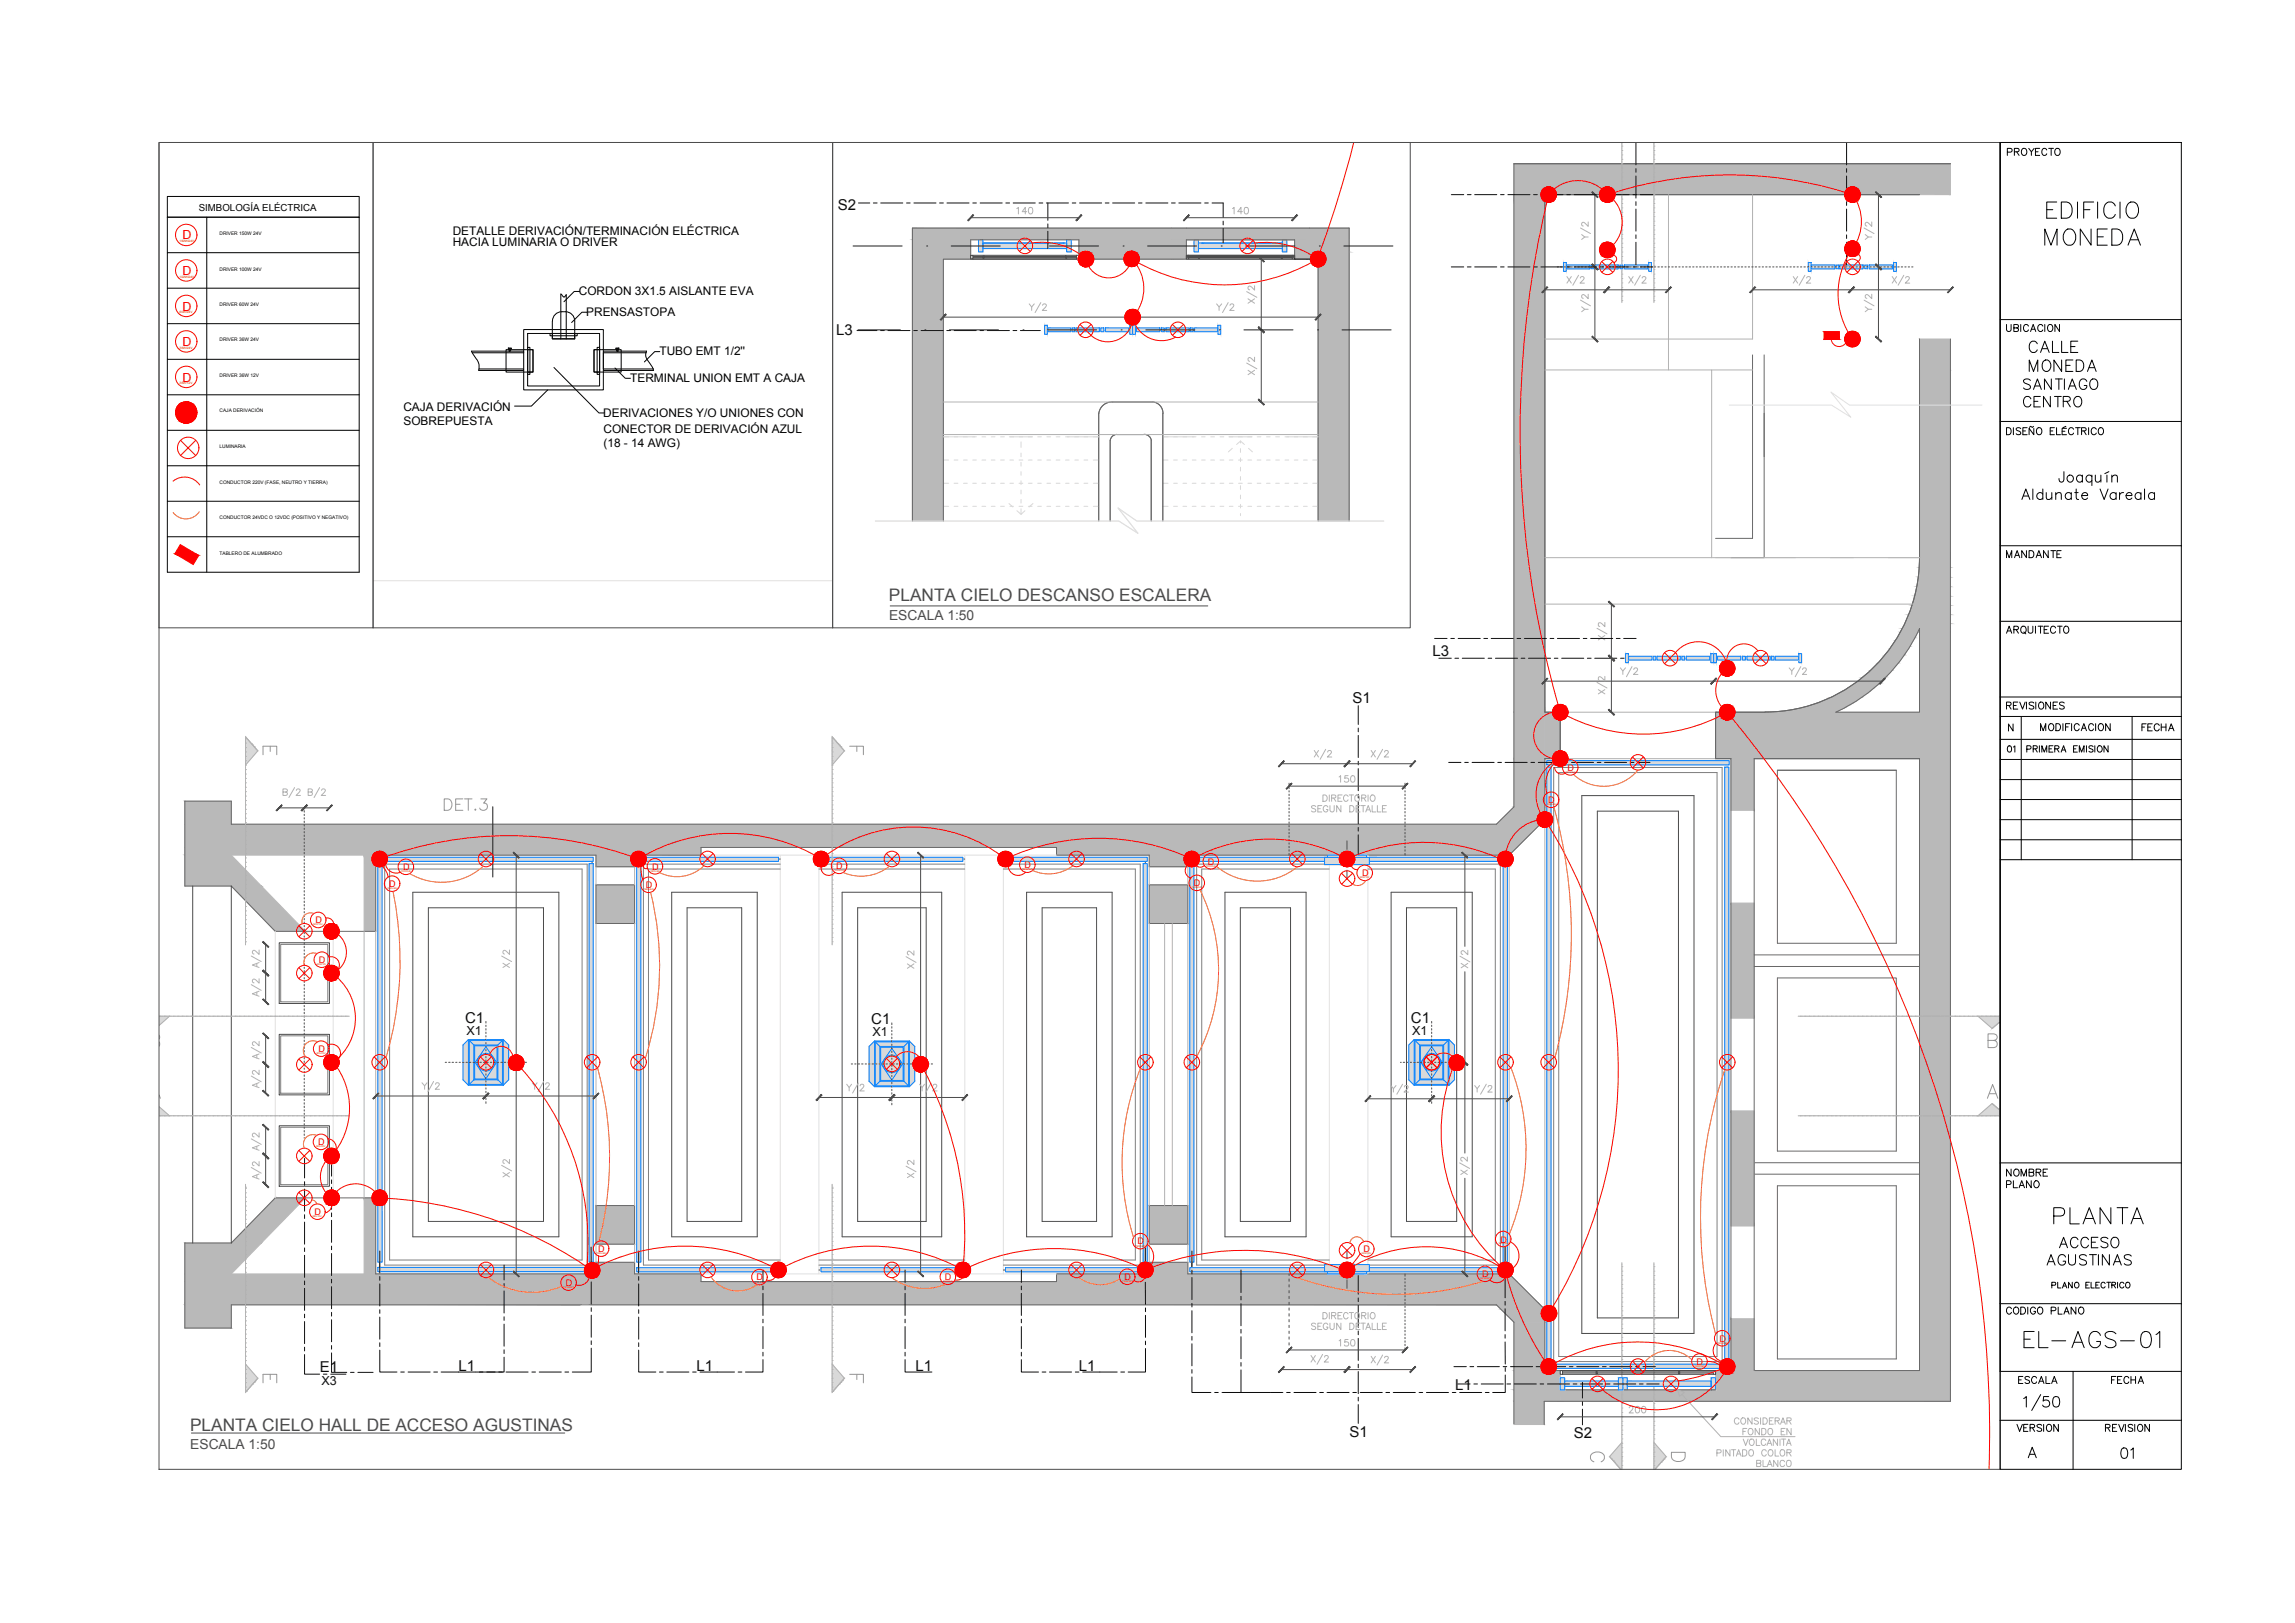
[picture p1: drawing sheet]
<svg xmlns="http://www.w3.org/2000/svg" width="594mm" height="420mm" viewBox="0 0 594 420" stroke-linecap="round" stroke-linejoin="round" font-family="sans-serif">
<defs><g id="words">
<g font-size="7.9">
<text x="530.6" y="318.2">PLANTA</text>
<text x="522.5" y="366.5">1/50</text>
</g>
<text font-size="7.5" x="522.8" y="350">EL-AGS-01</text>
<text font-size="6.2" fill="#959595" x="113.6" y="211">DET.3</text>
<text font-size="6.2" x="547.9" y="378.9">01</text>
<g font-size="5.7" fill="#959595">
<text x="410.6" y="379.6">C</text>
<text x="431.4" y="379.6">D</text>
</g>
<text font-size="5.3" x="518.2" y="41.6">PROYECTO</text>
<g font-size="5.3" fill="#959595">
<text x="67" y="196.5">E</text>
<text x="218.7" y="196.5">F</text>
<text x="67" y="359.1">E</text>
<text x="218.7" y="359.1">F</text>
</g>
<g font-size="4.9">
<text x="518.2" y="87.1">UBICACION</text>
<text x="518.2" y="145.7">MANDANTE</text>
<text x="553.2" y="190.5">FECHA</text>
<text x="518.2" y="341.5">CODIGO PLANO</text>
<text x="521.4" y="359.5">ESCALA</text>
<text x="545.4" y="359.5">FECHA</text>
<text x="521.1" y="371.8">VERSION</text>
</g>
<g font-size="4.5" fill="#4c4c4c">
<text x="230.1" y="155.7">PLANTA CIELO DESCANSO ESCALERA</text>
<text x="49.2" y="370.3">PLANTA CIELO HALL DE ACCESO AGUSTINAS</text>
</g>
<text font-size="4.4" x="518.2" y="195.8">01</text>
<g font-size="3.9" fill="#101010">
<text x="216.8" y="54.3">S2</text>
<text x="216.5" y="86.7">L3</text>
<text x="370.8" y="169.8">L3</text>
<text x="350.1" y="182">S1</text>
<text x="120.4" y="264.7">C1</text>
<text x="225.5" y="265.1">C1</text>
<text x="365.2" y="264.7">C1</text>
<text x="82.8" y="355.1">E1</text>
<text x="118.7" y="354.8">L1</text>
<text x="180.3" y="354.8">L1</text>
<text x="237" y="354.8">L1</text>
<text x="279.3" y="354.8">L1</text>
<text x="376.7" y="359.9">L1</text>
<text x="349.3" y="372">S1</text>
<text x="407.4" y="372.3">S2</text>
</g>
<g font-size="3.6" fill="#4c4c4c">
<text x="230.1" y="160.4">ESCALA 1:50</text>
<text x="49.2" y="375.1">ESCALA 1:50</text>
</g>
<g font-size="3.2" fill="#f00">
<text x="47.2" y="62">D</text>
<text x="47.2" y="71.2">D</text>
<text x="47.2" y="80.4">D</text>
<text x="47.2" y="89.6">D</text>
<text x="47.2" y="98.8">D</text>
</g>
<g font-size="3.2" fill="#101010">
<text x="120.7" y="267.8">X1</text>
<text x="225.9" y="268.2">X1</text>
<text x="365.6" y="267.8">X1</text>
<text x="83.2" y="358.6">X3</text>
</g>
<g font-size="3.1">
<text x="117.2" y="60.7">DETALLE DERIVACIÓN/TERMINACIÓN ELÉCTRICA</text>
<text x="117.2" y="63.7">HACIA LUMINARIA O DRIVER</text>
<text x="149.8" y="76.3">CORDON 3X1.5 AISLANTE EVA</text>
<text x="151.7" y="81.8">PRENSASTOPA</text>
<text x="170.7" y="92">TUBO EMT 1/2''</text>
<text x="163.1" y="98.8">TERMINAL UNION EMT A CAJA</text>
<text x="104.4" y="106.3">CAJA DERIVACIÓN</text>
<text x="156.1" y="107.8">DERIVACIONES Y/O UNIONES CON</text>
<text x="104.5" y="110">SOBREPUESTA</text>
<text x="156.2" y="112.1">CONECTOR DE DERIVACIÓN AZUL</text>
<text x="156.2" y="115.8">(18 - 14 AWG)</text>
</g>
<text font-size="2.5" x="51.4" y="54.6">SIMBOLOGÍA ELÉCTRICA</text>
<g font-size="2.3" fill="#f00">
<text x="405.7" y="199.5">D</text>
<text x="400.8" y="207.9">D</text>
<text x="104.3" y="225.3">D</text>
<text x="168.8" y="225.1">D</text>
<text x="216.5" y="225.1">D</text>
<text x="265.2" y="224.7">D</text>
<text x="312.7" y="223.8">D</text>
<text x="352.6" y="226.8">D</text>
<text x="100.8" y="229.6">D</text>
<text x="167.1" y="229.9">D</text>
<text x="309" y="229.4">D</text>
<text x="81.6" y="239">D</text>
<text x="82.6" y="249.3">D</text>
<text x="82.4" y="272.3">D</text>
<text x="82.4" y="296.5">D</text>
<text x="81.4" y="314.6">D</text>
<text x="294.5" y="322.2">D</text>
<text x="388.4" y="321.7">D</text>
<text x="154.9" y="324.1">D</text>
<text x="353" y="324.2">D</text>
<text x="146.4" y="332.9">D</text>
<text x="195.8" y="331.5">D</text>
<text x="244.6" y="331.4">D</text>
<text x="291.1" y="331.4">D</text>
<text x="383.6" y="330.6">D</text>
<text x="445.1" y="347.3">D</text>
<text x="439.2" y="353.3">D</text>
</g>
<g font-size="1.3">
<text x="56.8" y="60.8">DRIVER 150W 24V</text>
<text x="56.8" y="70">DRIVER 100W 24V</text>
<text x="56.8" y="79.2">DRIVER 60W 24V</text>
<text x="56.8" y="88.4">DRIVER 36W 24V</text>
<text x="56.8" y="97.6">DRIVER 36W 12V</text>
<text x="56.8" y="106.8">CAJA DERIVACIÓN</text>
<text x="56.8" y="116">LUMINARIA</text>
<text x="56.8" y="125.2">CONDUCTOR 220V (FASE, NEUTRO Y TIERRA)</text>
<text x="56.8" y="134.4">CONDUCTOR 24VDC O 12VDC (POSITIVO Y NEGATIVO)</text>
<text x="56.8" y="143.6">TABLERO DE ALUMBRADO</text>
</g>
<g font-size=".8" fill="#f00">
<text x="46.5" y="62.8">150W/24V</text>
<text x="46.5" y="71.9">100W/24V</text>
<text x="46.5" y="81.1">60W/24V</text>
<text x="46.5" y="90.3">36W/24V</text>
<text x="46.5" y="99.5">36W/12V</text>
</g>
<g font-size=".6" fill="#f00">
<text x="405.2" y="200.1">100W/24V</text>
<text x="400.2" y="208.4">150W/24V</text>
<text x="103.8" y="225.8">100W/24V</text>
<text x="168.3" y="225.7">100W/24V</text>
<text x="216" y="225.6">100W/24V</text>
<text x="264.6" y="225.3">100W/24V</text>
<text x="312.2" y="224.4">150W/24V</text>
<text x="352" y="227.4">36W/12V</text>
<text x="100.2" y="230.2">150W/24V</text>
<text x="166.6" y="230.5">150W/24V</text>
<text x="308.5" y="229.9">150W/24V</text>
<text x="81.1" y="239.5">36W/12V</text>
<text x="82" y="249.9">36W/12V</text>
<text x="81.9" y="272.9">36W/12V</text>
<text x="81.8" y="297">36W/12V</text>
<text x="80.9" y="315.1">36W/12V</text>
<text x="293.9" y="322.7">150W/24V</text>
<text x="387.9" y="322.2">150W/24V</text>
<text x="154.3" y="324.7">150W/24V</text>
<text x="352.4" y="324.8">36W/12V</text>
<text x="145.9" y="333.5">100W/24V</text>
<text x="195.3" y="332">100W/24V</text>
<text x="244.1" y="331.9">100W/24V</text>
<text x="290.5" y="331.9">100W/24V</text>
<text x="383.1" y="331.2">150W/24V</text>
<text x="444.5" y="347.9">150W/24V</text>
<text x="438.6" y="353.9">100W/24V</text>
</g>
</g></defs>
<!-- layer: HATCH -->
<g fill="#b9b9b9" stroke="#b9b9b9" stroke-width=".26">
<path d="M391.9 42.4l113 8v-8zM391.9 42.4l113 8h-113z"/>
<path d="M496.9 87.8l8 8v-8zM496.9 87.8l8 8h-8z"/>
<path d="M496.9 95.8l8 48.6v-48.6zM496.9 95.8l8 48.6h-8z"/>
<path d="M496.9 144.4l8 2.5v-2.5zM496.9 144.4l8 2.5h-8.1z"/>
<path d="M496.8 146.9l8.1 2.5v-2.5zM496.8 146.9l8.1 2.5h-8.3z"/>
<path d="M496.6 149.4l8.3 2.5v-2.5zM496.6 149.4l8.3 2.5h-8.7z"/>
<path d="M496.2 151.9l8.7 2.4v-2.4zM496.2 151.9l8.7 2.4h-9.3z"/>
<path d="M495.6 154.3l9.3 2.4v-2.4zM495.6 154.3l9.3 2.4h-10z"/>
<path d="M494.9 156.7l10 2.4v-2.4zM494.9 156.7l10 2.4h-10.8z"/>
<path d="M494.1 159.1l10.8 2.3v-2.3zM494.1 159.1l10.8 2.3h-11.8z"/>
<path d="M493.1 161.4l11.8 1.3v-1.3zM493.1 161.4l11.8 1.3h-12.5z"/>
<path d="M496.9 162.7l8 1v-1zM496.9 162.7l8 1h-8z"/>
<path d="M492.4 162.7l4 1 .5-1zM492.4 162.7l4 1h-4.5z"/>
<path d="M491.9 163.7l3.8 1.4 .7-1.4zM491.9 163.7l3.8 1.4h-4.6z"/>
<path d="M491.1 165.1l4.2 .7 .4-.7zM491.1 165.1l4.2 .7h-4.6z"/>
<path d="M490.7 165.8l3.7 1.5 .9-1.5zM490.7 165.8l3.7 1.5h-4.8z"/>
<path d="M489.6 167.3l4.4 .6 .4-.6zM489.6 167.3l4.4 .6h-4.7z"/>
<path d="M489.3 167.9l3.7 1.6 1-1.6zM489.3 167.9l3.7 1.6h-5z"/>
<path d="M488 169.5l4.7 .4 .3-.4zM488 169.5l4.7 .4h-5z"/>
<path d="M487.7 169.9l3.8 1.7 1.2-1.7zM487.7 169.9l3.8 1.7h-5.3z"/>
<path d="M486.2 171.6l5.1 .2 .2-.2zM486.2 171.6l5.1 .2h-5.3z"/>
<path d="M486 171.8l3.8 1.7 1.5-1.7zM484.3 173.5l1.7-1.7 3.8 1.7z"/>
<path d="M484.3 173.5h5.5zM484.2 173.6h5.6z"/>
<path d="M484.2 173.6l4.1 1.6 1.5-1.6zM482.4 175.2l1.8-1.6 4.1 1.6z"/>
<path d="M482.4 175.2l5.6 .3 .3-.3zM482 175.5l.4-.3 5.6 .3z"/>
<path d="M482 175.5l4.7 1.3 1.3-1.3zM480.4 176.8l1.6-1.3 4.7 1.3z"/>
<path d="M480.4 176.8l5.7 .5 .6-.5zM479.6 177.3l.8-.5 5.7 .5z"/>
<path d="M479.6 177.3l5.5 .9 1-.9zM478.3 178.2l1.3-.9 5.5 .9z"/>
<path d="M478.3 178.2l5.8 .8 1-.8zM476.9 179l1.4-.8 5.8 .8z"/>
<path d="M476.9 179l6.6 .4 .6-.4zM476.1 179.4l.8-.4 6.6 .4z"/>
<path d="M476.1 179.4l5.9 1.1 1.5-1.1zM474.1 180.5l2-1.1 5.9 1.1z"/>
<path d="M474.1 180.5h7.9zM473.9 180.6h8z"/>
<path d="M473.9 180.6l6.5 1 1.5-1zM471.6 181.6l2.3-1 6.5 1z"/>
<path d="M471.6 181.6l8.2 .3 .6-.3zM470.6 181.9l1-.3 8.2 .3z"/>
<path d="M470.6 181.9l8.4 .5 .8-.5zM469.2 182.4l1.4-.5 8.4 .5z"/>
<path d="M469.2 182.4l8.5 .7 1.3-.7zM466.8 183.1l2.4-.7 8.5 .7z"/>
<path d="M466.8 183.1h10.9zM466.4 183.2h11.1z"/>
<path d="M466.4 183.2l10.2 .5 .9-.5zM464.4 183.7l2-.5 10.2 .5z"/>
<path d="M464.4 183.7l11.4 .4 .8-.4zM461.9 184.1l2.5-.4 11.4 .4z"/>
<path d="M461.9 184.1l13.5 .2 .4-.2zM459.4 184.3l2.5-.2 13.5 .2z"/>
<path d="M496.9 163.7l8 20.7v-20.7zM496.9 163.7l8 20.7h-8z"/>
<path d="M459.4 184.3h16zM456.9 184.4h18.3z"/>
<path d="M391.9 50.4l8 134v-134zM391.9 50.4l8 134h-8z"/>
<path d="M444.1 184.4l60.8 12v-12zM444.1 184.4l60.8 12h-60.8z"/>
<path d="M399.9 184.4l4 12v-12zM399.9 184.4l4 12h-4z"/>
<path d="M391.9 184.4l8 12v-12zM391.9 184.4l8 12h-8z"/>
<path d="M391.9 196.4l8 12.5v-12.5zM391.9 196.4l8 12.5h-8z"/>
<path d="M448.1 196.4l6 13.4v-13.4zM448.1 196.4l6 13.4h-6z"/>
<path d="M391.9 208.9l8 3.3v-3.3zM388.5 212.2l3.4-3.3 8 3.3z"/>
<path d="M388.5 212.2l10.2 1.2 1.2-1.2zM388.5 212.2l10.2 1.2h-11.3z"/>
<path d="M47.9 207.4l12 6v-6zM47.9 207.4l12 6h-12z"/>
<path d="M47.9 213.4l344.8 6 6-6zM47.9 213.4l344.8 6h-344.8z"/>
<path d="M273.5 219.4l117.2 2 2-2zM273.5 219.4l117.2 2h-117.2z"/>
<path d="M47.9 219.4l133.6 2v-2zM47.9 219.4l133.6 2h-133.6z"/>
<path d="M297.5 221.4l10 3v-3zM297.5 221.4l10 3h-10z"/>
<path d="M154.3 221.4l10 3v-3zM154.3 221.4l10 3h-10z"/>
<path d="M47.9 221.4l19.8 8-7.8-8zM47.9 221.4l19.8 8h-19.8z"/>
<path d="M297.5 229.1l10 10v-10zM297.5 229.1l10 10h-10z"/>
<path d="M154.3 229.1l10 10v-10zM154.3 229.1l10 10h-10z"/>
<path d="M94.2 221.4l3.1 19.7v-19.7zM94.2 221.4l3.1 19.7h-3.1z"/>
<path d="M59.9 229.4l19.2 11.7-11.4-11.7zM59.9 229.4l19.2 11.7h-7.8z"/>
<path d="M448.1 233.8l6 29.8v-29.8zM448.1 233.8l6 29.8h-6z"/>
<path d="M448.1 287.6l6 29.8v-29.8zM448.1 287.6l6 29.8h-6z"/>
<path d="M71.3 310.1l-3.6 11.7 11.4-11.7zM71.3 310.1l-3.6 11.7h-7.8z"/>
<path d="M297.5 312.1l10 10v-10zM297.5 312.1l10 10h-10z"/>
<path d="M154.3 312.1l10 10v-10zM154.3 312.1l10 10h-10z"/>
<path d="M297.5 326.8l10 3v-3zM297.5 326.8l10 3h-10z"/>
<path d="M154.3 326.8l10 3v-3zM154.3 326.8l10 3h-10z"/>
<path d="M94.2 310.1l3.1 19.7v-19.7zM94.2 310.1l3.1 19.7h-3.1z"/>
<path d="M47.9 321.8l12 8 7.8-8zM47.9 321.8l12 8h-12z"/>
<path d="M273.5 329.8l119.2 2-2-2zM273.5 329.8l119.2 2h-119.2z"/>
<path d="M47.9 329.8l133.6 2v-2zM47.9 329.8l133.6 2h-133.6z"/>
<path d="M47.9 331.8l350.3 5.5-5.5-5.5zM47.9 331.8l350.3 5.5h-350.3z"/>
<path d="M151.5 337.3h246.7zM151.5 337.3h246.7z"/>
<path d="M47.9 337.3h103.6zM47.9 337.3h103.3z"/>
<path d="M151.9 337.3l246.4 .1zM151.9 337.3l246.4 .1z"/>
<path d="M47.9 337.3h103.3zM47.9 337.3l102.9 .1z"/>
<path d="M152.2 337.4l246.3 .2-.2-.2zM152.2 337.4l246.3 .2h-245.9z"/>
<path d="M47.9 337.4l102.6 .2 .3-.2zM47.9 337.4l102.6 .2h-102.6z"/>
<path d="M152.6 337.6l246.1 .2-.2-.2zM152.6 337.6l246.1 .2h-245.8z"/>
<path d="M47.9 337.6l102.3 .2 .3-.2zM47.9 337.6l102.3 .2h-102.3z"/>
<path d="M387.4 337.8l12.5 1.2-1.2-1.2zM387.4 337.8l12.5 1.2h-11.4z"/>
<path d="M388.5 339l11.4 3.3v-3.3zM388.5 339l11.4 3.3h-8z"/>
<path d="M47.9 337.8l12 6v-6zM47.9 337.8l12 6h-12z"/>
<path d="M496.9 196.4l8 158.4v-158.4zM496.9 196.4l8 158.4h-8z"/>
<path d="M448.1 341.4l6 13.4v-13.4zM448.1 341.4l6 13.4h-6z"/>
<path d="M391.9 342.3l8 12.5v-12.5zM391.9 342.3l8 12.5h-8z"/>
<path d="M444.1 354.8l60.8 5v-5zM444.1 354.8l60.8 5h-60.8z"/>
<path d="M391.9 354.8l12 5v-5zM391.9 354.8l12 5h-12z"/>
<path d="M403.9 359.8l101 3v-3zM403.9 359.8l101 3h-100.9z"/>
<path d="M391.9 359.8l12 3v-3zM391.9 359.8l12 3h-12z"/>
<path d="M391.9 362.8l7.8 6v-6zM391.9 362.8l7.8 6h-7.8z"/>
<path d="M236.2 59.1l113 3v-3zM236.2 59.1l113 3h-113z"/>
<path d="M335.1 62.1l14.1 3.1v-3.1zM335.1 62.1l14.1 3.1h-14.1z"/>
<path d="M335.1 65.2l14.1 1.9v-1.9zM335.1 65.2l14.1 1.9h-14.1z"/>
<path d="M279.3 62.1l27.8 5v-5zM279.3 62.1l27.8 5h-27.8z"/>
<path d="M236.2 62.1l15.1 5v-5zM236.2 62.1l15.1 5h-15.1z"/>
<path d="M341.2 67.1l8 67.8v-67.8zM341.2 67.1l8 67.8h-8z"/>
<path d="M236.2 67.1l8 67.8v-67.8zM236.2 67.1l8 67.8h-8z"/>
</g>
<!-- layer: Muros -->
<g fill="none" stroke="#696969" stroke-width=".26">
<path d="M399.9 50.4v134h4v12M399.9 50.4h97M504.9 42.4h-113v166.5l-4.5 4.5h-327.5v-6h-12v22h12l11.4 11.7h26v-19.7h57v3h10v-3h17.2v-2h92v2h24v3h10v-3h83.2l9.2-9.2v-15.8h4M251.3 67.1v-5h28v5M335.1 67.1v-5h-28v5h-62.9v67.8M341.2 67.1v67.8M453.7 91.9v47.5h-9.6M456.7 91.9v52.5h-8.6M496.9 87.8v56.5a40 40 0 0 1-40 40M504.9 87.8v275h-105.2v6M287.4 114.1v20.8M287.4 114a1.8 1.8 0 0 1 1.6-1.5h7.1a1.74 1.74 0 0 1 1.9 1.5"/>
<path d="M288 104.1h10.3M288.1 104.1a3.4 3.4 0 0 0-3.7 3v27.8M298 114.1v20.8M298.4 104a2.94 2.94 0 0 1 2.6 3.1M301 107.1v27.8M236.2 134.9v-75.8h113v75.8M456.9 184.4h-12.8v12h4v158.4h-48.2v-15.8l-9.2-9.2h-83.2v-3h-10v3h-24v2h-92v-2h-17.2v-3h-10v3h-57v-19.7h-26l-11.4 11.7h-12v22h12v-6h327.5l4.5 4.5v26.3M460.1 199.4h30.8v44.8h-30.8zM475.2 184.4a44 44 0 0 0 21.7-21.7v21.7zM154.3 229.1h10v10h-10zM297.5 229.1h10v10h-10zM454.1 247.2h42.8"/>
<path d="M454.1 250.2h42.8M460.1 253.2h30.8v44.8h-30.8zM154.3 312.1h10v10h-10zM297.5 312.1h10v10h-10zM454.3 304h42.6M454.3 301h42.6M460.1 307h30.8v44.8h-30.8zM403.9 359.8h40.2M454.1 354.8v-158.4h42.8v158.4h-42.6"/>
</g>
<!-- layer: 05 -->
<g fill="none" stroke="#4c4c4c" stroke-width=".26">
<path d="M251.3 66.1h.6v1h-.6zM251.9 66.4h26.8M251.9 66.7h26.8M251.9 66.1h26.8M251.9 67.1h26.8M254.4 66.3h.3v.6h-.3zM275.8 66.3h.3v.6h-.3zM278.7 66.1h.6v1h-.6zM307.1 66.1h.6v1h-.6zM307.7 66.4h26.8M307.7 66.7h26.8M307.7 66.1h26.8"/>
<path d="M307.7 67.1h26.8M310.2 66.3h.3v.6h-.3zM331.7 66.3h.2v.6h-.2zM334.5 66.1h.6v1h-.6zM400.9 197.4h46.2v156.4h-46.2zM409.5 206h29v139.2h-29zM413.5 210h21v131.2h-21zM49.9 229.4v92.4M59.9 229.4v92.4M98.3 222.4h55v106.4h-55zM106.9 231h37.8v89.2h-37.8zM110.9 235h29.8v81.2h-29.8z"/>
<path d="M173.9 231h22.1v89.2h-22.1zM177.9 235h14.1v81.2h-14.1zM202 222.4h-36.7v106.4h36.7M212 222.4h37.7M218 231h25.8v89.2h-25.8zM222 235h17.7v81.2h-17.7zM259.7 222.4h36.8v106.4h-36.8M265.7 231h22.2v89.2h-22.2zM269.8 235h14.1v81.2h-14.1zM317.1 231h21v89.2h-21zM321.1 235h13v81.2h-13zM344.1 222.4h-35.6v106.4h35.6"/>
<path d="M354.1 222.4h35.6v106.4h-35.6M360.1 231h21v89.2h-21zM364.1 235h13v81.2h-13zM72.3 244.1h13v15.7h-13zM72.3 267.8h13v15.6h-13zM72.3 291.4h13v15.7h-13zM212 328.8h37.7M403.9 354.8h.6v1h-.6zM404.5 355.4h39M404.5 355.1h39M404.5 355.8h39M404.5 354.8h39"/>
<path d="M413.1 355h.3v.6h-.3zM434.5 355h.3v.6h-.3zM443.5 354.8h.6v1h-.6z"/>
</g>
<!-- layer: 020 -->
<g fill="none" stroke="#b2b2b2" stroke-width=".26">
<path d="M431.9 50.4v45.4M453.7 50.4v37.4h-53.8M399.9 95.8h43.2v48.6M443.1 95.8h10.6M244.2 112.5h97M244.2 104.1h97M399.9 156.4h95.2M399.9 144.4h97M403.9 196.4h40.2M403.9 184.4h40.2M399.9 212.2v126.8M154.3 224.4v4.7"/>
<path d="M154.3 239.1v73M164.3 224.4v4.7M164.3 239.1v73M297.5 224.4v4.7M297.5 239.1v73M301.5 239.1v73M303.5 239.1v73M307.5 224.4v4.7M307.5 239.1v73M390.7 221.4v108.4M94.2 241.1v69M97.3 241.1v69"/>
<path d="M154.3 322.1v4.7M164.3 322.1v4.7M297.5 322.1v4.7M307.5 322.1v4.7"/>
</g>
<!-- layer: 013 -->
<path d="M181.5 221.4h92M202 221.4v108.4M212 221.4v108.4M249.7 221.4v108.4M259.7 221.4v108.4M344.1 221.4v108.4M354.1 221.4v108.4M71.3 241.1v69M86.2 241.1v69M181.5 329.8h92" fill="none" stroke="#e1e1e1" stroke-width=".26"/>
<!-- layer: 00 -->
<g fill="none" stroke="#7f7f7f" stroke-width=".26">
<path d="M402.2 198.7h43.6v153.8h-43.6zM403.5 200h41v151.2h-41zM99.6 223.7h52.4v103.8h-52.4zM100.9 225h49.8v101.2h-49.8zM202 223.7h-35.4v103.8h35.4M202 225h-34.1v101.2h34.1M212 223.7h37.7M212 225h37.7M259.7 223.7h35.5v103.8h-35.5M259.7 225h34.2v101.2h-34.2M344.1 223.7h-34.3v103.8h34.3M344.1 225h-33v101.2h33"/>
<path d="M354.1 223.7h34.3v103.8h-34.3M354.1 225h33v101.2h-33M72.7 244.5h12.2v14.8h-12.2zM72.7 268.2h12.2v14.8h-12.2zM72.7 291.8h12.2v14.9h-12.2zM212 327.5h37.7M212 326.2h37.7"/>
</g>
<!-- layer: TEXTO -->
<path d="M230.4 156.9h82.2M49.5 371h96.7" fill="none" stroke="#4c4c4c" stroke-width=".26"/>
<!-- layer: I-EQUIPOS -->
<g fill="#d9d9d9" stroke="#d9d9d9" stroke-width=".26">
<path d="M130.3 269.1l1.4 1.4h-1.4z"/>
<path d="M130.3 270.5h1.4v9z"/>
<path d="M235.4 269.5l1.4 1.4h-1.4z"/>
<path d="M235.4 270.9h1.4v9z"/>
<path d="M375.1 269.1l1.4 1.4h-1.4z"/>
<path d="M375.1 270.5h1.4v9z"/>
<path d="M420.1 358.9h1.1v.8z"/>
<path d="M309.1 62.2l1.1-.1z"/>
<path d="M276.1 62.1l1.2 .1z"/>
<path d="M97.8 223.6l1.1 103.1v-103.1zM97.8 223.6l1.1 103.1h-1.1z"/>
<path d="M97.8 221.9l55.8 1.1v-1.1zM97.8 221.9l55.8 1.1h-55.8z"/>
<path d="M97.8 329.2l55.8-1.1v1.1zM97.8 328.1v1.1l55.8-1.1z"/>
<path d="M152.5 223.6l1.1 103.1v-103.1zM152.5 223.6l1.1 103.1h-1.1z"/>
<path d="M121.3 269.1l9 1.4v-1.4zM121.3 269.1l9 1.4h-10.4z"/>
<path d="M130.3 270.5v9h1.4zM130.3 279.5h1.4l-1.4 1.4z"/>
<path d="M119.9 270.5l10.4 9v-9zM119.9 270.5l10.4 9h-10.4z"/>
<path d="M119.9 279.5l10.4 1.4v-1.4zM119.9 279.5l10.4 1.4h-9z"/>
<path d="M164.8 223.6l1.1 103.1v-103.1zM164.8 223.6l1.1 103.1h-1.1z"/>
<path d="M164.8 221.9l36.7 1.1v-1.1zM164.8 221.9l36.7 1.1h-36.7z"/>
<path d="M295.9 223.6h1.1l-1.1 103.1zM297 223.6l-1.1 103.1h1.1z"/>
<path d="M212.5 221.9l36.7 1.1v-1.1zM212.5 221.9l36.7 1.1h-36.7z"/>
<path d="M260.3 221.9l36.7 1.1v-1.1zM260.3 221.9l36.7 1.1h-36.7z"/>
<path d="M164.8 328.2l36.7 1v-1zM164.8 328.2l36.7 1h-36.7z"/>
<path d="M212.5 328.2l36.7 1v-1zM212.5 328.2l36.7 1h-36.7z"/>
<path d="M260.3 328.2l36.7 1v-1zM260.3 328.2l36.7 1h-36.7z"/>
<path d="M389.1 223.6h1.1l-1.1 103.1zM390.2 223.6l-1.1 103.1h1.1z"/>
<path d="M354.5 221.9l35.7 1.1v-1.1zM354.5 221.9l35.7 1.1h-35.7z"/>
<path d="M354.5 328.2l35.7 1v-1zM354.5 328.2l35.7 1h-35.7z"/>
<path d="M308 223.6l1 103.1v-103.1zM308 223.6l1 103.1h-1z"/>
<path d="M308 221.9l35.7 1.1v-1.1zM308 221.9l35.7 1.1h-35.7z"/>
<path d="M308 328.2l35.7 1v-1zM308 328.2l35.7 1h-35.7z"/>
<path d="M400.4 198.6l1.1 154.6v-154.6zM400.4 198.6l1.1 154.6h-1.1z"/>
<path d="M400.4 196.9l47.2 1.1v-1.1zM400.4 196.9l47.2 1.1h-47.2z"/>
<path d="M446.5 198.6l1 154.6v-154.6zM446.5 198.6l1 154.6h-1z"/>
<path d="M400.4 353.2l47.2 1.1v-1.1zM400.4 353.2l47.2 1.1h-47.2z"/>
<path d="M226.4 269.5l9 1.4v-1.4zM226.4 269.5l9 1.4h-10.4z"/>
<path d="M235.4 270.9v9h1.4zM235.4 279.9h1.4l-1.4 1.4z"/>
<path d="M225 270.9l10.4 9v-9zM225 270.9l10.4 9h-10.4z"/>
<path d="M225 279.9l10.4 1.4v-1.4zM225 279.9l10.4 1.4h-9z"/>
<path d="M366.1 269.1l9 1.4v-1.4zM366.1 269.1l9 1.4h-10.4z"/>
<path d="M375.1 270.5v9h1.4zM375.1 279.5h1.4l-1.4 1.4z"/>
<path d="M364.7 270.5l10.4 9v-9zM364.7 270.5l10.4 9h-10.4z"/>
<path d="M364.7 279.5l10.4 1.4v-1.4zM364.7 279.5l10.4 1.4h-9z"/>
<path d="M342.9 223.8l11.6-1.8v1.8zM342.9 222v1.8l11.6-1.8z"/>
<path d="M343.6 222l10.2-.6v.6zM343.6 221.4v.6l10.2-.6z"/>
<path d="M342.9 327.4l11.6 1.8v-1.8zM342.9 327.4l11.6 1.8h-11.6z"/>
<path d="M343.6 329.2l10.2 .6v-.6zM343.6 329.2l10.2 .6h-10.2z"/>
<path d="M442.9 169.2l.7 2.3v-2.3zM442.9 169.2l.7 2.3h-.7z"/>
<path d="M443.6 169.2l.7 2.3v-2.3zM443.6 169.2l.7 2.3h-.7z"/>
<path d="M435.4 169.9l.7 1v-1zM435.4 169.9l.7 1h-.7z"/>
<path d="M427.9 169.9l.7 1v-1zM427.9 169.9l.7 1h-.7z"/>
<path d="M420.8 169.2l.7 2.3v-2.3zM420.8 169.2l.7 2.3h-.7z"/>
<path d="M428.9 169.9l6 1v-1zM428.9 169.9l6 1h-6z"/>
<path d="M436.5 169.9l6.1 1v-1zM436.5 169.9l6.1 1h-6.1z"/>
<path d="M421.6 169.9l6 1v-1zM421.6 169.9l6 1h-6z"/>
<path d="M443.6 169.2l.7 2.3v-2.3zM443.6 169.2l.7 2.3h-.7z"/>
<path d="M451 169.9l.8 1v-1zM451 169.9l.8 1h-.8z"/>
<path d="M458.5 169.9l.7 1v-1zM458.5 169.9l.7 1h-.7z"/>
<path d="M465.6 169.2l.8 2.3v-2.3zM465.6 169.2l.8 2.3h-.8z"/>
<path d="M452.2 169.9l6 1v-1zM452.2 169.9l6 1h-6z"/>
<path d="M444.6 169.9l6 1v-1zM444.6 169.9l6 1h-6z"/>
<path d="M459.5 169.9l6.1 1v-1zM459.5 169.9l6.1 1h-6.1z"/>
<path d="M442.9 356.7l1.2 .8v-.8zM442.9 356.7l1.2 .8h-1.2z"/>
<path d="M420.1 356.7l1.1 .8v-.8zM420.1 356.7l1.1 .8h-1.1z"/>
<path d="M442.9 357.5l1.2 1.4v-1.4zM442.9 357.5l1.2 1.4h-1.2z"/>
<path d="M421.2 357.5l21.7 1.4v-1.4zM421.2 357.5l21.7 1.4h-21.7z"/>
<path d="M420.1 357.5l1.1 1.4v-1.4zM420.1 357.5l1.1 1.4h-1.1z"/>
<path d="M420.1 358.9v.8h1.1zM420.1 359.7l1.1 .1z"/>
<path d="M442.9 358.9l1.2 .9v-.9zM442.9 358.9l1.2 .9h-1.2z"/>
<path d="M418.9 356.7l1.2 .8v-.8zM418.9 356.7l1.2 .8h-1.2z"/>
<path d="M403.9 356.7l1.1 .8v-.8zM403.9 356.7l1.1 .8h-1.1z"/>
<path d="M418.9 357.5l1.2 1.4v-1.4zM418.9 357.5l1.2 1.4h-1.2z"/>
<path d="M405 357.5l13.9 1.4v-1.4zM405 357.5l13.9 1.4h-13.9z"/>
<path d="M403.9 357.5l1.1 1.4v-1.4zM403.9 357.5l1.1 1.4h-1.1z"/>
<path d="M403.9 358.9l1.1 .9v-.9zM403.9 358.9l1.1 .9h-1.1z"/>
<path d="M418.9 358.9l1.2 .9v-.9zM418.9 358.9l1.2 .9h-1.2z"/>
<path d="M426.8 68l.7 2.2v-2.2zM426.8 68l.7 2.2h-.7z"/>
<path d="M419.3 68.6l.7 1v-1zM419.3 68.6l.7 1h-.7z"/>
<path d="M411.8 68.6l.8 1v-1zM411.8 68.6l.8 1h-.8z"/>
<path d="M404.7 68l.7 2.2v-2.2zM404.7 68l.7 2.2h-.7z"/>
<path d="M412.8 68.6l6.1 1v-1zM412.8 68.6l6.1 1h-6.1z"/>
<path d="M420.5 68.6l6 1v-1zM420.5 68.6l6 1h-6z"/>
<path d="M405.5 68.6l6.1 1v-1zM405.5 68.6l6.1 1h-6.1z"/>
<path d="M490.1 68l.8 2.2v-2.2zM490.1 68l.8 2.2h-.8z"/>
<path d="M482.7 68.6l.7 1v-1zM482.7 68.6l.7 1h-.7z"/>
<path d="M475.2 68.6l.8 1v-1zM475.2 68.6l.8 1h-.8z"/>
<path d="M468.1 68l.7 2.2v-2.2zM468.1 68l.7 2.2h-.7z"/>
<path d="M476.2 68.6l6.1 1v-1zM476.2 68.6l6.1 1h-6.1z"/>
<path d="M483.8 68.6l6.1 1v-1zM483.8 68.6l6.1 1h-6.1z"/>
<path d="M468.9 68.6l6.1 1v-1zM468.9 68.6l6.1 1h-6.1z"/>
<path d="M331.9 62.1l1.2 .8v-.8zM331.9 62.1l1.2 .8h-1.2z"/>
<path d="M309.1 62.2l1.1 .7v-.7zM309.1 62.2l1.1 .7h-1.1z"/>
<path d="M331.9 62.9l1.2 1.5v-1.5zM331.9 62.9l1.2 1.5h-1.2z"/>
<path d="M310.2 62.9l21.7 1.5v-1.5zM310.2 62.9l21.7 1.5h-21.7z"/>
<path d="M309.1 62.9l1.1 1.5v-1.5zM309.1 62.9l1.1 1.5h-1.1z"/>
<path d="M331.9 64.4l1.2 .8v-.8zM331.9 64.4l1.2 .8h-1.2z"/>
<path d="M309.1 64.4l1.1 .8v-.8zM309.1 64.4l1.1 .8h-1.1z"/>
<path d="M292.5 84.2l.7 2.3v-2.3zM292.5 84.2l.7 2.3h-.7z"/>
<path d="M293.2 84.2l.7 2.3v-2.3zM293.2 84.2l.7 2.3h-.7z"/>
<path d="M285 84.9l.7 1v-1zM285 84.9l.7 1h-.7z"/>
<path d="M277.5 84.9l.7 1v-1zM277.5 84.9l.7 1h-.7z"/>
<path d="M270.4 84.2l.7 2.3v-2.3zM270.4 84.2l.7 2.3h-.7z"/>
<path d="M278.5 84.9l6.1 1v-1zM278.5 84.9l6.1 1h-6.1z"/>
<path d="M286.1 84.9l6.1 1v-1zM286.1 84.9l6.1 1h-6.1z"/>
<path d="M271.2 84.9l6 1v-1zM271.2 84.9l6 1h-6z"/>
<path d="M293.2 84.2l.7 2.3v-2.3zM293.2 84.2l.7 2.3h-.7z"/>
<path d="M300.7 84.9l.7 1v-1zM300.7 84.9l.7 1h-.7z"/>
<path d="M308.1 84.9l.8 1v-1zM308.1 84.9l.8 1h-.8z"/>
<path d="M315.3 84.2l.7 2.3v-2.3zM315.3 84.2l.7 2.3h-.7z"/>
<path d="M301.8 84.9l6.1 1v-1zM301.8 84.9l6.1 1h-6.1z"/>
<path d="M294.2 84.9l6 1v-1zM294.2 84.9l6 1h-6z"/>
<path d="M309.1 84.9l6.1 1v-1zM309.1 84.9l6.1 1h-6.1z"/>
<path d="M276.1 62.2l1.2 .7v-.7zM276.1 62.2l1.2 .7h-1.2z"/>
<path d="M253.3 62.1l1.1 .8v-.8zM253.3 62.1l1.1 .8h-1.1z"/>
<path d="M276.1 62.9l1.2 1.5v-1.5zM276.1 62.9l1.2 1.5h-1.2z"/>
<path d="M254.4 62.9l21.7 1.5v-1.5zM254.4 62.9l21.7 1.5h-21.7z"/>
<path d="M253.3 62.9l1.1 1.5v-1.5zM253.3 62.9l1.1 1.5h-1.1z"/>
<path d="M276.1 64.4l1.2 .8v-.8zM276.1 64.4l1.2 .8h-1.2z"/>
<path d="M253.3 64.4l1.1 .8v-.8zM253.3 64.4l1.1 .8h-1.1z"/>
</g>
<g fill="none" stroke="#007fff" stroke-width=".26">
<path d="M253.3 62.1h1.1v3.1h-1.1zM254.4 62.9h21.7v1.5h-21.7zM254.4 62.9h20.9M275.3 62.9h.1M276.1 62.1h1.2v3.1h-1.2zM309.1 62.1h1.1v3.1h-1.1zM310.2 62.9h21.7v1.5h-21.7zM311.1 62.9h.1M311.1 62.9h20.8M331.9 62.1h1.2v3.1h-1.2zM404.7 68h.7v2.2h-.7zM405.5 68.6h6.1v1h-6.1z"/>
<path d="M411.8 68.6h.8v1h-.8zM412.8 68.6h6.1v1h-6.1zM419.3 68.6h.7v1h-.7zM420.5 68.6h6v1h-6zM426.8 68h.7v2.2h-.7zM468.1 68h.7v2.2h-.7zM468.9 68.6h6.1v1h-6.1zM475.2 68.6h.8v1h-.8zM476.2 68.6h6.1v1h-6.1zM482.7 68.6h.7v1h-.7zM483.8 68.6h6.1v1h-6.1zM490.1 68h.8v2.2h-.8z"/>
<path d="M270.4 84.2h.7v2.3h-.7zM271.2 84.9h6v1h-6zM277.5 84.9h.7v1h-.7zM278.5 84.9h6.1v1h-6.1zM285 84.9h.7v1h-.7zM286.1 84.9h6.1v1h-6.1zM292.5 84.2h.7v2.3h-.7zM293.2 84.2h.7v2.3h-.7zM294.2 84.9h6v1h-6zM300.7 84.9h.7v1h-.7zM301.8 84.9h6.1v1h-6.1zM308.1 84.9h.8v1h-.8z"/>
<path d="M309.1 84.9h6.1v1h-6.1zM315.3 84.2h.7v2.3h-.7zM420.8 169.2h.7v2.3h-.7zM421.6 169.9h6v1h-6zM427.9 169.9h.7v1h-.7zM428.9 169.9h6v1h-6zM435.4 169.9h.7v1h-.7zM436.5 169.9h6.1v1h-6.1zM442.9 169.2h.7v2.3h-.7zM443.6 169.2h.7v2.3h-.7zM444.6 169.9h6v1h-6zM451 169.9h.8v1h-.8z"/>
<path d="M452.2 169.9h6v1h-6zM458.5 169.9h.7v1h-.7zM459.5 169.9h6.1v1h-6.1zM465.6 169.2h.8v2.3h-.8zM400.4 198.6h1.1v154.6h-1.1zM400.4 196.9h47.2v1.1h-47.2zM446.5 198.6h1v154.6h-1zM97.8 223.6h1.1v103.1h-1.1zM97.8 221.9h55.8v1.1h-55.8zM152.5 223.6h1.1v103.1h-1.1zM164.8 223.6h1.1v103.1h-1.1zM164.8 221.9h36.7v1.1h-36.7z"/>
<path d="M212.5 221.9h36.7v1.1h-36.7zM260.3 221.9h36.7v1.1h-36.7zM295.9 223.6h1.1v103.1h-1.1zM308 223.6h1v103.1h-1zM308 221.9h35.7v1.1h-35.7zM342.9 222h11.6v1.8h-11.6zM343.6 222v-.6h10.2v.6M354.5 221.9h35.7v1.1h-35.7zM389.1 223.6h1.1v103.1h-1.1zM121.3 269.1l-1.4 1.4v9l1.4 1.4M121.3 269.1v11.8M121.3 269.1h9"/>
<path d="M121.5 269.3v11.4M121.5 269.3h8.6M121.5 269.3l1.2 1.2h6.2l1.2-1.2M122.7 270.6v9M122.9 270.8v8.6M122.9 270.7h5.8M122.9 279.3h5.8M125.8 271l2.7 4-2.7 4.2-2.8-4.2zM128.7 270.8v8.6M128.9 270.6v9M130.1 269.3v11.4M130.3 269.1l1.4 1.4v9l-1.4 1.4"/>
<path d="M130.3 269.1v11.8M226.4 269.5l-1.4 1.4v9l1.4 1.4M226.4 269.5v11.8M226.4 269.5h9M226.6 269.7v11.4M226.6 269.7h8.6M226.6 269.7l1.2 1.2h6.2l1.2-1.2M227.8 271v9M228 271.2v8.6M228 271.1h5.8M228 279.7h5.8M230.9 271.4l2.8 4-2.8 4.2-2.8-4.2z"/>
<path d="M233.8 271.2v8.6M234 271v9M235.2 269.7v11.4M235.4 269.5l1.4 1.4v9l-1.4 1.4M235.4 269.5v11.8M366.1 269.1l-1.4 1.4v9l1.4 1.4M366.1 269.1h9M366.1 269.1v11.8M366.3 269.3h8.6M366.3 269.3l1.2 1.2h6.2l1.2-1.2M366.3 269.3v11.4M367.5 270.6v9"/>
<path d="M367.7 270.7h5.8M367.7 279.3h5.8M367.7 270.8v8.6M370.6 271l2.8 4-2.8 4.2-2.8-4.2zM373.5 270.8v8.6M373.7 270.6v9M374.9 269.3v11.4M375.1 269.1l1.4 1.4v9l-1.4 1.4M375.1 269.1v11.8M121.3 280.9h9M121.5 280.7h8.6M121.5 280.7l1.2-1.2h6.2l1.2 1.2"/>
<path d="M226.4 281.3h9M226.6 281.1h8.6M226.6 281.1l1.2-1.2h6.2l1.2 1.2M366.1 280.9h9M366.3 280.7h8.6M366.3 280.7l1.2-1.2h6.2l1.2 1.2M97.8 328.1h55.8v1.1h-55.8zM164.8 328.2h36.7v1h-36.7zM212.5 328.2h36.7v1h-36.7zM260.3 328.2h36.7v1h-36.7zM308 328.2h35.7v1h-35.7zM342.9 327.4h11.6v1.8h-11.6z"/>
<path d="M343.6 329.2v.6h10.2v-.6M354.5 328.2h35.7v1h-35.7zM400.4 353.2h47.2v1.1h-47.2zM403.9 356.7h1.1v3.1h-1.1zM405 357.5h13.9v1.4h-13.9zM405 358.9h.1M405 358.9h13.9M418.9 356.7h1.2v3.1h-1.2zM420.1 356.7h1.1v3.1h-1.1zM421.2 357.5h21.7v1.4h-21.7zM422.1 358.9h.1M422.1 358.9h20.8"/>
<path d="M442.9 356.7h1.2v3.1h-1.2z"/>
<circle cx="125.8" cy="275" r="2.27"/>
<circle cx="230.9" cy="275.4" r="2.27"/>
<circle cx="370.6" cy="275" r="2.27"/>
</g>
<!-- layer: I-DETALLES -->
<path d="M127.6 208.8v18.2" fill="none" stroke="#1d1d1d" stroke-width=".26"/>
<!-- layer: I-LINEAS -->
<g fill="none" stroke="#4c4c4c" stroke-width=".26">
<path d="M403.1 69.1h.3M404 69.1h.3M404.8 69.1h.4M405.7 69.1h.4M406.7 69.1h.3M407.6 69.1h.3M408.4 69.1h.4M409.3 69.1h.4M410.3 69.1h.3M411.2 69.1h.3M412 69.1h.4M412.9 69.1h.4"/>
<path d="M413.9 69.1h.3M414.8 69.1h.3M415.6 69.1h.4M416.5 69.1h.4M417.5 69.1h.3M418.4 69.1h.3M419.2 69.1h.4M420.1 69.1h.4M421.1 69.1h.3M422 69.1h.3M422.8 69.1h.4M423.8 69.1h.3"/>
<path d="M424.7 69.1h.3M425.5 69.1h.4M426.4 69.1h.4M427.4 69.1h.3M428.3 69.1h.3M429.1 69.1h.4M430 69.1h.4M431 69.1h.3M431.9 69.1h.3M432.7 69.1h.4M433.6 69.1h.4M434.6 69.1h.3"/>
<path d="M435.5 69.1h.3M436.3 69.1h.4M437.2 69.1h.4M438.2 69.1h.3M439.1 69.1h.3M439.9 69.1h.4M440.8 69.1h.4M441.8 69.1h.3M442.7 69.1h.3M443.5 69.1h.4M444.5 69.1h.3M445.4 69.1h.3"/>
<path d="M446.2 69.1h.4M447.1 69.1h.4M448.1 69.1h.3M449 69.1h.3M449.8 69.1h.4M450.7 69.1h.4M451.7 69.1h.3M452.6 69.1h.3M453.4 69.1h.4M454.3 69.1h.4M455.3 69.1h.3M456.2 69.1h.3"/>
<path d="M457 69.1h.4M457.9 69.1h.4M458.9 69.1h.3M459.8 69.1h.3M460.6 69.1h.4M461.5 69.1h.4M462.5 69.1h.3M463.4 69.1h.3M464.2 69.1h.4M465.2 69.1h.3M466.1 69.1h.3M467 69.1h.3"/>
<path d="M467.8 69.1h.4M468.8 69.1h.3M469.7 69.1h.3M470.5 69.1h.4M471.4 69.1h.4M472.4 69.1h.3M473.3 69.1h.3M474.1 69.1h.4M475 69.1h.4M476 69.1h.3M476.9 69.1h.3M477.7 69.1h.4"/>
<path d="M478.6 69.1h.4M479.6 69.1h.3M480.5 69.1h.3M481.3 69.1h.4M482.2 69.1h.4M483.2 69.1h.3M484.1 69.1h.3M484.9 69.1h.4M485.9 69.1h.3M486.8 69.1h.3M487.7 69.1h.3M488.5 69.1h.4"/>
<path d="M489.5 69.1h.3M490.4 69.1h.3M491.3 69.1h.3M492.1 69.1h.4M493.1 69.1h.3M494 69.1h.3M494.8 69.1h.4M78.8 209.1v.3M78.8 209.9v.3M78.8 210.8v.3M78.8 211.7v.3M78.8 212.6v.4"/>
<path d="M78.8 213.5v.3M78.8 214.4v.3M78.8 215.3v.3M78.8 216.2v.3M78.8 217.1v.3M78.8 218v.3M78.8 218.9v.3M78.8 219.8v.3M333.7 202.7v.6M333.7 203.8v.3M333.7 204.7v.3M333.7 205.6v.4"/>
<path d="M333.7 206.5v.4M333.7 207.4v.3M333.7 208.3v.3M333.7 209.2v.4M333.7 210.1v.4M333.7 211v.3M333.7 211.9v.3M333.7 212.8v.4M333.7 213.7v.4M333.7 214.6v.3M333.7 215.5v.4M333.7 216.4v.4"/>
<path d="M333.7 217.3v.3M333.7 218.2v.3M333.7 219.1v.4M333.7 220v.4M348.7 217.7v2.2M363.7 202.7v.6M363.7 203.8v.3M363.7 204.7v.3M363.7 205.6v.4M363.7 206.5v.4M363.7 207.4v.3M363.7 208.3v.3"/>
<path d="M363.7 209.2v.4M363.7 210.1v.4M363.7 211v.3M363.7 211.9v.3M363.7 212.8v.4M363.7 213.7v.4M363.7 214.6v.3M363.7 215.5v.4M363.7 216.4v.4M363.7 217.3v.3M363.7 218.2v.3M363.7 219.1v.4"/>
<path d="M363.7 220v.4M78.8 220.7v.3M78.8 221.6v.3M78.8 222.5v.3M78.8 223.4v.3M78.8 224.3v.3M78.8 225.2v.3M78.8 226.1v.3M78.8 227v.3M78.8 227.9v.3M78.8 228.8v.3M78.8 229.7v.3"/>
<path d="M78.8 230.6v.3M78.8 231.5v.3M78.8 232.4v.3M78.8 233.3v.4M78.8 234.2v.3M78.8 235.1v.3M78.8 236v.3M78.8 236.9v.4M78.8 237.8v.3M78.8 238.7v.3M78.8 239.6v.3M333.7 220.9v.5"/>
<path d="M348.7 225.3v2.2M363.7 220.9v.5M78.8 240.5v.3M78.8 241.4v.3M78.8 242.3v.3M78.8 243.2v.3M78.8 244.1v.3M78.8 245v.3M78.8 245.9v.3M78.8 246.8v.3M78.8 247.7v.3M78.8 248.6v.3"/>
<path d="M78.8 249.5v.3M78.8 250.4v.3M78.8 251.3v.3M78.8 252.2v.3M78.8 253.1v.3M78.8 254v.4M78.8 254.9v.3M78.8 255.8v.3M78.8 256.7v.3M78.8 257.6v.4M78.8 258.5v.3M78.8 259.4v.3"/>
<path d="M78.8 260.3v.3M78.8 261.2v.3M78.8 262.1v.3M78.8 263v.3M78.8 263.9v.3M78.8 264.8v.3M78.8 265.7v.3M78.8 266.6v.3M78.8 267.5v.3M78.8 268.4v.3M78.8 269.3v.3M78.8 270.2v.3"/>
<path d="M78.8 271.1v.3M78.8 272v.3M78.8 272.9v.3M78.8 273.8v.3M78.8 274.7v.4M78.8 275.6v.3M78.8 276.5v.3M78.8 277.4v.3M78.8 278.3v.4M78.8 279.2v.3M115.2 275h.4M116.1 275h.4"/>
<path d="M117 275h.4M118 275h.3M118.8 275h.4M119.7 275h.4M120.6 275h.4M121.6 275h.3M122.4 275h.4M123.3 275h.4M124.2 275h.4M125.2 275h.3M125.8 264.4v.5M125.8 265.4v.3"/>
<path d="M125.8 266.3v.4M125.8 267.2v.4M125.8 268.1v.3M125.8 269v.3M125.8 269.9v.4M125.8 270.8v.4M125.8 271.7v.3M125.8 272.6v.3M125.8 273.5v.4M125.8 274.4v.4M125.8 275.3v.3M125.8 276.2v.3"/>
<path d="M125.8 277.1v.4M125.8 278v.4M125.8 278.9v.3M125.8 279.8v.3M126 275h.4M126.9 275h.4M127.8 275h.4M128.7 275h.4M129.6 275h.4M130.5 275h.4M131.5 275h.3M132.3 275h.4"/>
<path d="M133.2 275h.4M134.1 275h.4M135.1 275h.3M135.9 275h.4M220.4 275.4h.3M221.2 275.4h.4M222.1 275.4h.4M223 275.4h.4M224 275.4h.3M224.8 275.4h.4M225.7 275.4h.4M226.6 275.4h.4"/>
<path d="M227.6 275.4h.3M228.4 275.4h.4M229.3 275.4h.4M230.3 275.4h.3M230.9 264.8v.5M230.9 265.8v.4M230.9 266.7v.4M230.9 267.6v.3M230.9 268.5v.4M230.9 269.4v.4M230.9 270.3v.4M230.9 271.2v.3"/>
<path d="M230.9 272.1v.4M230.9 273v.4M230.9 273.9v.3M230.9 274.8v.3M230.9 275.7v.4M230.9 276.6v.4M230.9 277.5v.3M230.9 278.4v.3M230.9 279.3v.4M231.2 275.4h.3M232 275.4h.4M232.9 275.4h.4"/>
<path d="M233.9 275.4h.3M234.8 275.4h.3M235.6 275.4h.4M236.5 275.4h.4M237.5 275.4h.3M238.4 275.4h.3M239.2 275.4h.4M240.1 275.4h.4M241.1 275.4h.3M362.5 275h.2M363.2 275h.4M364.2 275h.3"/>
<path d="M365.1 275h.3M365.9 275h.4M366.8 275h.4M367.8 275h.3M368.7 275h.3M369.5 275h.4M370.4 275h.4M370.6 264.4v.5M370.6 265.4v.3M370.6 266.3v.4M370.6 267.2v.4M370.6 268.1v.3"/>
<path d="M370.6 269v.3M370.6 269.9v.4M370.6 270.8v.4M370.6 271.7v.3M370.6 272.6v.3M370.6 273.5v.4M370.6 274.4v.4M370.6 275.3v.3M370.6 276.2v.3M370.6 277.1v.4M370.6 278v.4M370.6 278.9v.3"/>
<path d="M370.6 279.8v.3M371.4 275h.3M372.3 275h.3M373.1 275h.4M374 275h.4M375 275h.3M375.8 275h.4M376.7 275h.4M377.6 275h.4M378.6 275h.1M78.8 280.1v.3M78.8 281v.3"/>
<path d="M78.8 281.9v.4M78.8 282.8v.3M78.8 283.7v.3M78.8 284.6v.3M78.8 285.5v.3M78.8 286.4v.3M78.8 287.3v.3M78.8 288.2v.3M78.8 289.1v.3M78.8 290v.3M78.8 290.9v.3M78.8 291.8v.3"/>
<path d="M78.8 292.7v.3M78.8 293.6v.3M78.8 294.5v.2M125.8 280.7v.4M125.8 281.6v.4M125.8 282.5v.3M125.8 283.4v.4M125.8 284.3v.4M125.8 285.2v.4M230.9 280.2v.4M230.9 281.1v.3M230.9 282v.3"/>
<path d="M230.9 282.9v.4M230.9 283.8v.4M230.9 284.7v.3M230.9 285.6v.4M370.6 280.7v.4M370.6 281.6v.4M370.6 282.5v.3M370.6 283.4v.4M370.6 284.3v.4M370.6 285.2v.4M333.7 329.8v.4M333.7 331.1v.6"/>
<path d="M333.7 332.6v.6M333.7 334.1v.6M333.7 335.6v.6M333.7 337.1v.6M333.7 338.6v.6M348.7 323.7v2.2M348.7 331.3v2.2M363.7 329.8v.6M363.7 330.9v.4M363.7 331.8v.4M363.7 332.7v.4M363.7 333.6v.4"/>
<path d="M363.7 334.5v.4M363.7 335.4v.4M363.7 336.3v.4M363.7 337.2v.4M363.7 338.1v.4M363.7 339v.4M363.7 339.9v.4M333.7 340.1v.6M333.7 341.6v.6M333.7 343.1v.6M333.7 344.6v.6M333.7 346.1v.6"/>
<path d="M333.7 347.6v.6M333.7 349.1v.4M363.7 340.8v.4M363.7 341.7v.4M363.7 342.6v.4M363.7 343.5v.4M363.7 344.4v.4M363.7 345.3v.4M363.7 346.2v.4M363.7 347.1v.4M363.7 348v.4M363.7 348.9v.6"/>
</g>
<!-- layer: $0$COTAS -->
<g fill="none" stroke="#4c4c4c" stroke-width=".26">
<path d="M251.3 56.4h28M307.1 56.4h28M412.8 50.4v37.4M486.3 50.4v37.4M326.5 67.1v37M399.9 75h32M453.7 75h51.2M244.2 82.1h97M417.1 156.4v28M399.9 176.3h87.4M331.7 197.7h34M72.3 209.1h13"/>
<path d="M333.7 203.5h30M133.6 221.4v108.4M238.3 221.4v108.4M379.2 221.4v23.6M68.8 244.5v14.8M379.2 251.6v46.9M68.8 268.2v14.8M68.8 291.8v14.9M97.3 283.7h57M212 284.1h37.7M354.1 284.5h36.6M379.2 305v24.8"/>
<path d="M331.7 354.6h34M333.7 349.5h30M403.9 366.8h39.9"/>
</g>
<!-- layer: 0 -->
<g fill="#4c4c4c" stroke="#4c4c4c" stroke-width=".26">
<path d="M132.9 274.4l1.4 1.4 .1-.2zM133 274.2l1.4 1.4-1.5-1.2z"/>
<path d="M133 329l-.1 .2 1.5 1.2zM132.9 329.2l1.5 1.2-.1 .2z"/>
<path d="M125 284.4l.2 .1 1.2-1.5zM126.4 283l.1 .1-1.3 1.4z"/>
<path d="M97.9 283l-1.2 1.5 1.4-1.4zM96.5 284.4l1.4-1.4-1.2 1.5z"/>
<path d="M153.5 284.4l.1 .1 1.3-1.5zM154.9 283l.1 .1-1.4 1.4z"/>
<path d="M126.4 283l-1.2 1.5 1.3-1.4zM126.4 283l-1.2 1.5-.2-.1z"/>
<path d="M133 274.2l-.1 .2 1.5 1.2zM132.9 274.4l1.5 1.2-.1 .2z"/>
<path d="M132.9 220.7l1.4 1.5 .1-.2zM132.9 220.7l.1-.1 1.4 1.4z"/>
<path d="M237.5 274.8l1.4 1.4 .2-.1zM237.7 274.6l1.4 1.5-1.6-1.3z"/>
<path d="M237.7 329l-.2 .2 1.6 1.2zM237.5 329.2l1.6 1.2-.2 .2z"/>
<path d="M230.1 284.7l.2 .2 1.2-1.5zM231.5 283.4l.2 .1-1.4 1.4z"/>
<path d="M212.6 283.4l-1.2 1.5 1.4-1.4zM212.6 283.4l-1.2 1.5-.2-.2z"/>
<path d="M249 284.7l.1 .2 1.3-1.5zM250.4 283.4l.1 .1-1.4 1.4z"/>
<path d="M231.5 283.4l-1.2 1.5 1.4-1.4zM231.5 283.4l-1.2 1.5-.2-.2z"/>
<path d="M237.7 274.6l-.2 .2 1.6 1.3zM237.5 274.8l1.6 1.3-.2 .1z"/>
<path d="M237.5 220.7l1.4 1.5 .2-.2zM237.5 220.7l.2-.1 1.4 1.4z"/>
<path d="M378.4 274.4l1.4 1.4 .2-.2zM378.4 274.4l.2-.2 1.4 1.4z"/>
<path d="M378.4 329.2l1.6 1.2-1.4-1.4zM378.4 329.2l1.6 1.2-.2 .2z"/>
<path d="M369.8 285l.2 .2 1.2-1.6zM371.2 283.6l.2 .2-1.4 1.4z"/>
<path d="M354.7 283.6l-1.2 1.6 1.4-1.4zM354.7 283.6l-1.2 1.6-.2-.2z"/>
<path d="M389.9 285l.2 .2 1.2-1.6zM391.3 283.6l.2 .2-1.4 1.4z"/>
<path d="M371.2 283.6l-1.2 1.6 1.4-1.4zM371.2 283.6l-1.2 1.6-.2-.2z"/>
<path d="M378.6 274.2l-.2 .2 1.6 1.2zM378.4 274.4l1.6 1.2-.2 .2z"/>
<path d="M378.4 220.7l1.4 1.5 .2-.2zM378.4 220.7l.2-.1 1.4 1.4z"/>
<path d="M68.2 251.1l-.2 .2 1.6 1.2zM68 251.3l1.6 1.2-.2 .2z"/>
<path d="M68 243.9l1.4 1.4 .2-.2zM68 243.9l.2-.2 1.4 1.4z"/>
<path d="M68 251.3l1.4 1.4 .2-.2zM68 251.3l.2-.2 1.4 1.4z"/>
<path d="M68 258.7l1.6 1.3-1.4-1.4zM68 258.7l1.6 1.3-.2 .1z"/>
<path d="M78 209.8l.2 .1 1.2-1.5zM79.4 208.4l.2 .1-1.4 1.4z"/>
<path d="M72.9 208.4l-1.3 1.5 1.4-1.4zM71.5 209.8l1.4-1.4-1.3 1.5z"/>
<path d="M79.4 208.4l-1.2 1.5 1.4-1.4zM79.4 208.4l-1.2 1.5-.2-.1z"/>
<path d="M84.5 209.8l.1 .1 1.3-1.5zM85.9 208.4l.1 .1-1.4 1.4z"/>
<path d="M68 275l1.6 1.2-1.4-1.4zM68 275l1.6 1.2-.2 .2z"/>
<path d="M68 267.5l1.4 1.4 .2-.1zM68 267.5l.2-.1 1.4 1.4z"/>
<path d="M68 275l1.4 1.4 .2-.2zM68 275l.2-.2 1.4 1.4z"/>
<path d="M68 282.4l1.6 1.2-1.4-1.3zM68 282.4l1.6 1.2-.2 .2z"/>
<path d="M68.2 298.5l-.2 .1 1.6 1.3zM68 298.6l1.6 1.3-.2 .1z"/>
<path d="M68 291.2l1.4 1.4 .2-.1zM68 291.2l.2-.1 1.4 1.4z"/>
<path d="M68 298.6l1.4 1.4 .2-.1zM68 298.6l.2-.1 1.4 1.4z"/>
<path d="M68 306l1.6 1.3-1.4-1.4zM68 306l1.6 1.3-.2 .2z"/>
<path d="M334.3 202.7l-1.2 1.6 1.3-1.4zM334.3 202.7l-1.2 1.6-.2-.2z"/>
<path d="M364.3 202.7l-1.4 1.4 .2 .2zM364.3 202.7l.2 .2-1.4 1.4z"/>
<path d="M332.3 196.9l-1.2 1.6 1.4-1.4zM332.3 196.9l-1.2 1.6-.2-.2z"/>
<path d="M347.9 198.3l.2 .2 1.2-1.6zM349.3 196.9l.2 .2-1.4 1.4z"/>
<path d="M364.9 198.3l.2 .2 1.2-1.6zM366.3 196.9l.2 .2-1.4 1.4z"/>
<path d="M349.3 196.9l-1.2 1.6 1.4-1.4zM349.3 196.9l-1.2 1.6-.2-.2z"/>
<path d="M334.3 348.7l-1.2 1.5 1.3-1.4zM334.3 348.7l-1.2 1.5-.2-.1z"/>
<path d="M362.9 350.1l.2 .1 1.2-1.5zM364.3 348.7l.2 .1-1.4 1.4z"/>
<path d="M332.3 353.8l-1.2 1.5 1.4-1.4zM332.3 353.8l-1.2 1.5-.2-.2z"/>
<path d="M349.3 353.8l-1.4 1.3 .2 .2zM349.3 353.8l.2 .1-1.4 1.4z"/>
<path d="M364.9 355.1l.2 .2 1.2-1.5zM366.3 353.8l.2 .1-1.4 1.4z"/>
<path d="M349.3 353.8l-1.2 1.5 1.4-1.4zM349.3 353.8l-1.2 1.5-.2-.2z"/>
<path d="M442.8 177l.1 .1 1.3-1.5zM444.2 175.6l.1 .1-1.4 1.4z"/>
<path d="M400.5 175.6l-1.2 1.5 1.4-1.4zM400.5 175.6l-1.2 1.5-.2-.1z"/>
<path d="M444.2 175.6l-1.3 1.5 1.4-1.4zM444.2 175.6l-1.3 1.5-.1-.1z"/>
<path d="M486.5 177l.1 .1 1.3-1.5zM487.9 175.6l.1 .1-1.4 1.4z"/>
<path d="M416.4 169.8l1.5 1.2-1.4-1.4zM416.4 169.8l1.5 1.2-.1 .2z"/>
<path d="M416.4 155.8l1.4 1.4 .1-.2zM416.4 155.8l.1-.2 1.4 1.4z"/>
<path d="M416.4 169.8l1.4 1.4 .1-.2zM416.4 169.8l.1-.2 1.4 1.4z"/>
<path d="M416.4 183.7l1.5 1.3-1.4-1.4zM416.4 183.7l1.5 1.3-.1 .2z"/>
<path d="M412.2 68.3l-.1 .2 1.6 1.2zM412.1 68.5l1.6 1.2-.2 .2z"/>
<path d="M412.1 49.8l1.4 1.4 .2-.2zM412.1 49.8l.1-.2 1.5 1.4z"/>
<path d="M412.1 68.5l1.4 1.4 .2-.2zM412.1 68.5l.1-.2 1.5 1.4z"/>
<path d="M412.2 87l-.1 .2 1.6 1.2zM412.1 87.2l1.6 1.2-.2 .2z"/>
<path d="M415.1 75.7l.2 .1 1.2-1.5zM416.5 74.3l.2 .1-1.4 1.4z"/>
<path d="M400.5 74.3l-1.2 1.5 1.4-1.4zM400.5 74.3l-1.2 1.5-.2-.1z"/>
<path d="M416.5 74.3l-1.2 1.5 1.4-1.4zM416.5 74.3l-1.2 1.5-.2-.1z"/>
<path d="M432.5 74.3l-1.4 1.4 .2 .1zM432.5 74.3l.2 .1-1.4 1.4z"/>
<path d="M485.6 68.3l-.1 .2 1.6 1.2zM485.5 68.5l1.6 1.2-.2 .2z"/>
<path d="M485.5 49.8l1.4 1.4 .2-.2zM485.5 49.8l.1-.2 1.5 1.4z"/>
<path d="M485.5 68.5l1.4 1.4 .2-.2zM485.5 68.5l.1-.2 1.5 1.4z"/>
<path d="M485.6 87l-.1 .2 1.6 1.2zM485.5 87.2l1.6 1.2-.2 .2z"/>
<path d="M478.5 75.7l.1 .1 1.3-1.5zM479.9 74.3l.1 .1-1.4 1.4z"/>
<path d="M454.3 74.3l-1.2 1.5 1.4-1.4zM454.3 74.3l-1.2 1.5-.2-.1z"/>
<path d="M479.9 74.3l-1.3 1.5 1.4-1.4zM479.9 74.3l-1.3 1.5-.1-.1z"/>
<path d="M505.5 74.3l-1.4 1.4 .1 .1zM505.5 74.3l.1 .1-1.4 1.4z"/>
<path d="M404.5 366l-1.3 1.6 1.4-1.4zM404.5 366l-1.3 1.6-.1-.2z"/>
<path d="M443.1 367.4l.1 .2 1.3-1.6zM444.5 366l.1 .2-1.4 1.4z"/>
<path d="M293.8 81.3l-1.4 1.4 .1 .2zM293.8 81.3l.2 .2-1.5 1.4z"/>
<path d="M244.8 81.3l-1.2 1.6 1.4-1.4zM244.8 81.3l-1.2 1.6-.2-.2z"/>
<path d="M293.8 81.3l-1.3 1.6 1.5-1.4zM293.8 81.3l-1.3 1.6-.1-.2z"/>
<path d="M341.8 81.3l-1.4 1.4 .2 .2zM341.8 81.3l.2 .2-1.4 1.4z"/>
<path d="M325.9 84.6l-.2 .2 1.6 1.2zM325.7 84.8l1.6 1.2-.2 .2z"/>
<path d="M325.7 66.4l1.4 1.4 .2-.1zM325.9 66.3l1.4 1.4-1.6-1.3z"/>
<path d="M325.7 84.8l1.4 1.4 .2-.2zM325.9 84.6l1.4 1.4-1.6-1.2z"/>
<path d="M325.9 103.3l-.2 .2 1.6 1.2zM325.7 103.5l1.6 1.2-.2 .2z"/>
<path d="M334.3 57l.2 .2 1.2-1.6zM335.7 55.6l.2 .2-1.4 1.4z"/>
<path d="M307.7 55.6l-1.2 1.6 1.4-1.4zM307.7 55.6l-1.2 1.6-.2-.2z"/>
<path d="M278.5 57l.2 .2 1.2-1.6zM279.9 55.6l.1 .2-1.3 1.4z"/>
<path d="M251.9 55.6l-1.3 1.6 1.4-1.4zM251.9 55.6l-1.3 1.6-.1-.2z"/>
</g>
<!-- layer: $0$COTAS -->
<g fill="none" stroke="#b2b2b2" stroke-width=".26">
<path d="M263.2 54l.4-.3v1.7M265.8 54.8h-1.2l.8-1.1v1.7M266.5 53.7h.3a.9 .9 0 0 1 .6 .9 .9 .9 0 0 1-.7 .8 1.13 1.13 0 0 1-.2-1.7zM319 54l.5-.3v1.7M321.6 54.8h-1.2l.8-1.1v1.7M322.3 53.7h.4a.9 .9 0 0 1 .5 .9 .9 .9 0 0 1-.7 .8 1.18 1.18 0 0 1-.2-1.7zM409.1 59l2.6 1.5M411.1 57.5v1.1l-1-1-.3-.1-.4 .4v.3l.4 .3M482.5 59l2.6 1.5M484.5 57.5v1.1l-1-1-.3-.1-.3 .2-.1 .5 .4 .3M266.4 78.7l.7 .8v.9M267.7 78.7l-.6 .8"/>
<path d="M269.4 78.3l-1.5 2.6M269.9 79.1a.51 .51 0 0 1 .4-.5 .51 .51 0 0 1 .6 .4l-.3 .6-.8 .8h1.1M314.9 78.7l.7 .8v.9M316.2 78.7l-.6 .8M317.9 78.3l-1.4 2.6M318.4 79.1a.51 .51 0 0 1 .5-.5 .51 .51 0 0 1 .5 .4l-.3 .6-.8 .8h1.2M322.7 75.5l2.6 1.5M323.1 77.4l1.7 1.1M324.8 74v1.1l-.9-.8-.5-.2-.3 .3v.3l.4 .3M324.8 77.4l-1.7 1.1M405.6 71.6l1.2 1.7M406.8 71.6l-1.2 1.7"/>
<path d="M408.6 71.3l-1.5 2.5M409.1 72l.3-.4h.4l.3 .3-.3 .6-.8 .8h1.1M409.1 77.7l2.6 1.5M409.4 60.7l.8 .7M409.4 79.4l.8 .7M411.1 61.4h-.9l-.8 .6M411.1 76.2v1.1l-1-1h-.3l-.3 .1-.1 .5 .4 .3M421.6 71.6l1.2 1.7M422.8 71.6l-1.2 1.7M424.6 71.3l-1.5 2.5M425.1 72l.3-.4h.4l.3 .3-.3 .6-.8 .8h1.1M464.2 71.6l1.1 1.7"/>
<path d="M465.3 71.6l-1.1 1.7M467.2 71.3l-1.5 2.5M467.7 72l.3-.4h.3l.3 .3-.2 .6-.8 .8h1.1M482.5 77.7l2.6 1.5M482.8 60.7l.8 .7M482.8 79.4l.8 .7M484.5 61.4h-.9l-.8 .6M484.5 76.2v1.1l-1-1h-.3l-.3 .1-.1 .5 .4 .3M489.8 71.6l1.2 1.7M491 71.6l-1.2 1.7M492.8 71.3l-1.5 2.5M493.3 72a.51 .51 0 0 1 .4-.4 .51 .51 0 0 1 .6 .3l-.3 .6-.8 .8h1.1"/>
<path d="M322.7 94l2.6 1.5M323.1 95.9l1.7 1.1M324.8 92.5v1.1l-.9-.8-.5-.2-.3 .3v.3l.4 .3M324.8 95.9l-1.7 1.1M411.1 80.1h-.9l-.8 .6M484.5 80.1h-.9l-.8 .6M413.4 162.7l2.6 1.4M413.4 176.7l2.6 1.4M413.7 164.5l1.7 1.2M413.7 178.5l1.7 1.1M415.4 161.1v1.1l-.8-.8-.6-.2-.2 .1-.1 .6 .4 .3M415.4 175.1v1.1l-.8-.8-.6-.2-.2 .2-.1 .5 .4 .3"/>
<path d="M415.4 164.5l-1.7 1.2M415.4 178.5l-1.7 1.1M419.5 172.9l.6 .8v.9M420.8 172.9l-.7 .8M422.5 172.6l-1.5 2.6M422.9 173.3l.4-.4 .5 .1 .1 .2-.2 .6-.9 .8h1.2M463.1 172.9l.7 .8v.9M464.5 172.9l-.7 .8M466.1 172.6l-1.4 2.6M466.6 173.3l.4-.4 .5 .1 .1 .4-1 1.2h1.1M340.2 194.3l1.1 1.7M341.3 194.3l-1.1 1.7"/>
<path d="M343.2 194l-1.5 2.6M343.7 194.7l.3-.4 .5 .1 .1 .2v.4l-1 1h1.1M354.9 194.3l1.1 1.7M356 194.3l-1.1 1.7M357.9 194l-1.4 2.6M358.4 194.7l.3-.4 .5 .1 .2 .2-.1 .4-1 1h1.2M73.3 205l.9-.1 .2-.4-.4-.3h-.7v1.7l1-.1 .1-.4-.4-.4M76.3 203.9l-1.5 2.6M76.7 204.6a.51 .51 0 0 1 .5-.4 .51 .51 0 0 1 .5 .3l-.3 .6-.8 .8h1.2M79.8 205l.9-.1 .2-.4-.4-.3h-.7v1.7l1-.1 .1-.4-.4-.4M82.7 203.9l-1.4 2.6M83.2 204.6l.3-.4h.4l.3 .3-.2 .6-.8 .8h1.1"/>
<path d="M346.6 201.1l.4-.3v1.7M349 200.8h-.8l-.1 .7a.61 .61 0 0 1 .9 0 .61 .61 0 0 1-.1 .9 .61 .61 0 0 1-.9-.2M349.9 200.9a.53 .53 0 0 1 .8 .2v.4a.76 .76 0 0 1-.4 1l-.6-.3-.1-.7zM65 247.5l2.6 1.4M65 254.9l2.6 1.5M66.5 249.4v.8M66.5 256.9v.8M67.1 249.2l-1.8 .6 1.8 .7M67.1 245.9v1.2l-1.1-1-.3-.1-.3 .2-.1 .4 .5 .4M67.1 256.6l-1.8 .7 1.8 .6M67.1 253.4v1.1l-.9-.8-.5-.2-.4 .3v.3l.5 .3M129.9 247.5l2.5 1.4"/>
<path d="M130.2 249.4l1.7 1.1M131.9 245.9v1.2l-1.2-1.1-.5 .4 .1 .4 .3 .2M131.9 249.4l-1.7 1.1M234.5 247.7l2.6 1.4M234.9 249.5l1.7 1.2M236.6 246.1v1.2l-.8-.8-.6-.3a.51 .51 0 0 0-.3 .5 .51 .51 0 0 0 .4 .5M236.6 249.5l-1.7 1.2M377.9 247.5l2.6 1.5M378.2 249.4l1.8 1.1M380 246v1.2l-1.1-1-.3-.1-.4 .3v.3l.4 .4M380 249.4l-1.8 1.1M65 271.2l2.6 1.4"/>
<path d="M65 278.6l2.6 1.4M66.5 273.1v.8M67.1 272.9l-1.8 .6 1.8 .6M67.1 269.6v1.1l-1.1-.9-.3-.1-.3 .1-.1 .5 .5 .4M67.1 277v1.2l-1.1-1-.3-.1-.4 .3v.4l.5 .3M112.2 280l-1.4 2.6M140.7 280l-1.4 2.6M65 294.8l2.6 1.5M66.5 280.5v.8M66.5 296.8v.8M67.1 280.3l-1.8 .6 1.8 .7M67.1 296.5l-1.8 .7 1.8 .6"/>
<path d="M67.1 293.3v1.1l-1.1-1-.3-.1-.4 .4v.3l.5 .3M109.2 280.3l.7 .8v.9M110.5 280.3l-.6 .8M112.7 280.7l.3-.4h.4l.3 .3-.2 .6-.8 .8h1.1M137.8 280.3l.6 .8v.9M139 280.3l-.6 .8M141.2 280.7l.4-.4 .4 .1 .2 .2-.2 .6-.8 .8h1.1M219.2 280.7l.6 .8v.9M220.4 280.7l-.6 .8M222.2 280.4l-1.5 2.6M222.6 281.1l.4-.4 .4 .1 .2 .2-.2 .6-.8 .8h1.1M238.1 280.7l.6 .8v.9"/>
<path d="M239.3 280.7l-.6 .8M241 280.4l-1.4 2.6M241.5 281.1l.4-.4 .4 .1 .2 .2-.3 .6-.8 .8h1.2M360.1 281l.6 .8v.9M361.4 281l-.7 .8M363.1 280.7l-1.5 2.6M363.5 281.4l.4-.4 .4 .1 .2 .2-.2 .6-.9 .8h1.2M379.8 299.5v1.1l-1-1h-.5l-.2 .6 .5 .4M381.7 281l.7 .8v.9M383 281l-.6 .8M384.7 280.7l-1.4 2.6M385.2 281.4a.51 .51 0 0 1 .5-.4 .51 .51 0 0 1 .5 .3l-.3 .6-.8 .8h1.2"/>
<path d="M65 302.2l2.6 1.5M66.5 304.2v.8M67.1 303.9l-1.8 .7 1.8 .6M67.1 300.7v1.2l-1.1-1-.3-.1-.4 .3v.3l.5 .4M129.9 301.7l2.5 1.4M130.2 303.5l1.7 1.2M131.9 300.2v1.1l-1.2-1.1-.5 .3 .1 .5 .3 .2M131.9 303.5l-1.7 1.2M234.5 301.9l2.6 1.4M234.9 303.8l1.7 1.1M236.6 300.3v1.2l-.8-.8-.6-.3-.3 .4v.3l.4 .3M236.6 303.8l-1.7 1.1"/>
<path d="M377.8 301l2.6 1.5M378.1 302.9l1.7 1.2M379.8 302.9l-1.7 1.2M339.4 350.9l1.1 1.7M340.5 350.9l-1.1 1.7M342.4 350.6l-1.5 2.6M342.9 351.3l.3-.4h.3l.3 .4v.3l-1 1h1.1M346.6 347.1l.4-.3v1.7M349 346.8h-.8l-.1 .7a.6 .6 0 0 1 .9 0 .6 .6 0 0 1-.1 .9 .6 .6 0 0 1-.9-.2M349.9 346.9a.53 .53 0 0 1 .8 .2v1.1l-.2 .2h-.6l-.3-.7zM354.9 351.1l1.1 1.7M356 351.1l-1.1 1.7"/>
<path d="M357.9 350.8l-1.4 2.6M358.4 351.5a.51 .51 0 0 1 .5-.4 .51 .51 0 0 1 .5 .3l-.3 .6-.8 .8h1.2M421.7 364.5l.4-.4h.3l.3 .3-.2 .6-.8 .8h1.1M423.5 364.2l.3-.1a.87 .87 0 0 1 .7 .8 .87 .87 0 0 1-.7 .9 1.13 1.13 0 0 1-.3-1.6zM425.2 364.2l.2-.1a.87 .87 0 0 1 .7 .8 .87 .87 0 0 1-.7 .9 1.08 1.08 0 0 1-.2-1.6z"/>
</g>
<!-- layer: I-GUIAS -->
<g fill="none" stroke="#101010" stroke-width=".26">
<path d="M423.5 36.9v5.8M478 36.9v5.8M222.2 52.5h2.9M226.1 52.5h.9M228 52.5h5.7M234.7 52.5h.9M236.6 52.5h5.7M243.2 52.5h1M245.1 52.5h5.7M251.8 52.5h.9M253.7 52.5h5.7M260.4 52.5h.9"/>
<path d="M262.3 52.5h5.7M269 52.5h.9M270.9 52.5h5.7M271.2 52.5v4.5M271.2 58v.9M271.2 59.9v4.5M277.6 52.5h.9M279.5 52.5h5.7M286.1 52.5h1M288 52.5h5.7M294.7 52.5h.9M296.6 52.5h5.7"/>
<path d="M303.2 52.5h1M305.2 52.5h5.7M311.8 52.5h1M313.7 52.5h2.9v3.8M316.6 57.2v1M316.6 59.2v3.7M375.7 50.4h3.2M379.8 50.4h1M381.7 50.4h5.7M388.4 50.4h1M390.3 50.4h5.7M397 50.4h.9"/>
<path d="M398.9 50.4h5.7M405.6 50.4h.9M407.5 50.4h5.7M414.1 50.4h1M416 50.4h5.7M422.7 50.4h.9M423.5 43.7v.9M423.5 45.6v5.7M423.5 52.2v1M423.5 54.1v5.7M424.6 50.4h3.2M478 43.7v.9"/>
<path d="M478 45.6v5.7M478 52.2v1M478 54.1v5.7M375.7 69.1h3.2M379.8 69.1h1M381.7 69.1h5.7M388.4 69.1h1M390.3 69.1h5.7M397 69.1h.9M398.9 69.1h5.7M405.6 69.1h.9M407.5 69.1h5.7"/>
<path d="M414.1 69.1h1M416 69.1h5.7M422.7 69.1h.9M423.5 60.8v.9M423.5 62.7v5.9M424.6 69.1h3.2M478 60.8v.9M478 62.7v5.9M221.8 85.6h5.2M227.9 85.6h1M229.8 85.6h5.8M236.5 85.6h1"/>
<path d="M238.4 85.6h5.8M245.1 85.6h1M247 85.6h5.7M253.7 85.6h.9M255.6 85.6h5.7M262.2 85.6h1M264.1 85.6h5.2M371.4 165.3h3.2M372.5 170.4h3.2M375.6 165.3h.9M376.6 170.4h1M377.5 165.3h5.7"/>
<path d="M378.5 170.4h5.7M384.1 165.3h1M385.2 170.4h.9M386 165.3h5.7M387.1 170.4h5.7M392.7 165.3h.9M393.8 170.4h.9M394.6 165.3h5.7M395.7 170.4h5.7M401.2 165.3h1M402.4 170.4h.9M403.2 165.3h5.7"/>
<path d="M404.3 170.4h5.7M409.8 165.3h1M410.9 170.4h1M411.7 165.3h5.8M412.8 170.4h5.7M418.4 165.3h1M419.5 170.4h.9M420.3 165.3h3.2M421.4 170.4h3.2M351.6 182.7v4.9M351.6 188.5v1M351.6 190.4v5.7"/>
<path d="M351.6 197.1v.9M351.6 199v5.7M375 197.4h3.2M379.2 197.4h.9M381.1 197.4h5.7M387.7 197.4h1M389.6 197.4h5.7M396.3 197.4h.9M398.2 197.4h5.7M404.9 197.4h.9M406.8 197.4h5.7M413.4 197.4h1"/>
<path d="M415.3 197.4h5.8M422 197.4h1M423.9 197.4h3.2M351.6 205.6v1M351.6 207.5v5.7M351.6 214.2v1M351.6 216.1v4.9M78.8 299.9v5M85.8 299.4v5.1M78.8 305.9v.9M78.8 307.8v5.7M78.8 314.5v.9"/>
<path d="M78.8 316.4v5.7M85.8 305.4v1M85.8 307.4v5.7M85.8 314v1M85.8 315.9v5.7M78.8 323.1v.9M78.8 325v5.7M78.8 331.6v1M78.8 333.5v5.7M85.8 322.6v.9M85.8 324.5v5.7M85.8 331.2v.9"/>
<path d="M85.8 333.1v5.7M85.8 339.7v1M98.3 323.9v5.6M98.3 330.5v.9M98.3 332.4v5.7M98.3 339.1v.9M130.5 327.5v3.9M130.5 332.3v1M130.5 334.2v5.7M153 322.8v6.2M153 330v.9M153 331.9v5.7"/>
<path d="M153 338.6v.9M165.3 323.9v5.6M165.3 330.5v.9M165.3 332.4v5.7M165.3 339.1v.9M197.5 328.8v3.2M197.5 332.9v1M197.5 334.8v5.7M234.3 328.8v3.2M234.3 332.9v1M234.3 334.8v5.7M264.4 328.8v3.2"/>
<path d="M264.4 332.9v1M264.4 334.8v5.7M296.5 323v6.1M296.5 330v1M296.5 331.9v5.8M296.5 338.6v1M308.5 323.9v4M308.5 328.8v1M308.5 330.7v5.7M308.5 337.4v.9M308.5 339.3v5.7M321.2 328.8v5.8"/>
<path d="M321.2 335.6v.9M321.2 337.5v5.7M351.6 330.2v4.8M351.6 336v.9M351.6 337.9v5.7M389.6 322.8v4.6M389.6 328.4v.9M389.6 330.3v5.7M389.6 336.9v1M389.6 338.8v5.7M78.8 350.7v5h3.9M78.8 340.2v.9"/>
<path d="M78.8 342.1v5.7M78.8 348.8v.9M83.7 355.7h.9M85.6 355.7h3.9M85.8 350.2v5.1h4M85.8 341.6v5.8M85.8 348.3v1M90.7 355.3h1M92.6 355.3h4M98.3 349.5v5.7h4.5M98.3 341v5.7M98.3 347.6v1"/>
<path d="M103.7 355.2h1M105.6 355.2h5.8M112.3 355.2h1M114.2 355.2h8.9M123.2 355.2h5M129.1 355.2h1M130.5 351.3v3.9h-4.5M130.5 340.9v.9M130.5 342.8v5.7M130.5 349.4v1M131 355.2h5.7M137.7 355.2h.9"/>
<path d="M139.6 355.2h5.7M146.2 355.2h1M153 349v6.2h-4.9M153 340.5v5.7M153 347.1v1M165.3 349.5v5.7h4.5M165.3 341v5.7M165.3 347.6v1M170.7 355.2h1M172.6 355.2h5.7M179.3 355.2h.9M181.2 355.2h8.9"/>
<path d="M191.1 355.2h.9M197.5 352v3.2h-4.5M197.5 341.5v.9M197.5 343.4v5.7M197.5 350.1v.9M234.3 352v3.2h6.9M234.3 341.5v.9M234.3 343.4v5.7M234.3 350.1v.9M264.4 352v3.2h4.4M264.4 341.5v.9M264.4 343.4v5.7"/>
<path d="M264.4 350.1v.9M269.8 355.2h.9M271.7 355.2h5.7M278.4 355.2h.9M280.3 355.2h8.9M290.1 355.2h1M296.5 349.1v6.1h-4.5M296.5 340.5v5.7M296.5 347.2v.9M308.5 356.5v4h5M308.5 346v.9M308.5 347.9v5.7"/>
<path d="M308.5 354.6v.9M321.2 354.6v5.9h10.9M321.2 344.1v1M321.2 346v5.8M321.2 352.7v1M351.6 344.6v.9M351.6 346.5v5.7M351.6 353.2v.9M351.6 355.1v5.7M376.4 353.8h3.2M377.3 358.3h3.2M380.5 353.8h1"/>
<path d="M381.5 358.3h1M382.4 353.8h5.7M383.4 358.3h5.7M389.1 353.8h.9M389.6 345.5v.9M389.6 347.4l.1 5.7M389.7 356v4.5h-3.3M389.7 354v1M390.1 358.3h.9M391 353.8h5.7M392 358.3h5.7M397.7 353.8h.9"/>
<path d="M398.7 358.3h.9M399.6 353.8h5.7M400.6 358.3h5.7M406.2 353.8h1M407.2 358.3h1M408.1 353.8h5.8M409.1 358.3h5.7M409.6 357.9v4M414.8 353.8h1M415.8 358.3h.9M416.7 353.8h5.7M417.7 358.3h5.7"/>
<path d="M423.4 353.8h.9M424.4 358.3h.9M425.3 353.8h3.2M426.3 358.3h3.2M314.4 360.5h1M316.3 360.5h4.9M333.1 360.5h.9M335 360.5h5.7M341.6 360.5h1M343.5 360.5h5.7M350.2 360.5h.9M351.6 361.7v1"/>
<path d="M351.6 363.6v4.9M352.1 360.5h5.7M358.7 360.5h1M360.7 360.5h5.7M367.3 360.5h1M369.2 360.5h5.8M375.9 360.5h1M377.8 360.5h5.8M384.5 360.5h1M409.6 362.9v.9M409.6 364.8v4.1"/>
</g>
<!-- layer: I-TEXT -->
<g fill="none" stroke="#b2b2b2" stroke-width=".26">
<path d="M340.6 208.8l-.4-.3-.7 .3 .2 .4 .6 .2 .3 .3v.2l-.4 .3-.7-.3M341.1 209.4h.7M342.2 208.5h-1.1v1.7h1.1M342.4 205.8h.6a.88 .88 0 0 1 .6 .8 .88 .88 0 0 1-.6 .8h-.6zM343.7 208.9a.61 .61 0 0 0-.7-.3 .61 .61 0 0 0-.5 .6 .67 .67 0 0 0 .3 .9 .67 .67 0 0 0 .9-.3v-.2h-.4M344.1 205.8v1.6M344.3 208.5v1.2l.4 .5 .5-.1 .2-.4v-1.2M344.7 206.6l1-.1 .1-.5-1.1-.2v1.6M345.2 206.6l.6 .8M346.3 206.6h.7M347.1 208.5v1.7l-1.1-1.7v1.7M347.4 205.8h-1.1v1.6h1.1"/>
<path d="M349 206.2a.61 .61 0 0 0-.7-.4 .61 .61 0 0 0-.5 .6 .67 .67 0 0 0 .3 .9 .67 .67 0 0 0 .9-.2M349.3 205.8h1.1M349.4 208.5h.5a.88 .88 0 0 1 .6 .9 .88 .88 0 0 1-.6 .8h-.5zM349.8 205.8v1.6M350.8 206.1a.67 .67 0 0 1 .9-.2 .67 .67 0 0 1 .2 .9 .62 .62 0 0 1-.6 .7 .62 .62 0 0 1-.6-.7zM351 209.4h.7M352.1 208.5h-1.1v1.7h1.1M352.3 208.5h1.1M352.5 206.6l.9-.1 .2-.4-.4-.3h-.7v1.6M352.9 208.5v1.7M353 206.6l.6 .8M353.5 210.2l.7-1.7 .6 1.7"/>
<path d="M353.8 209.6h.8M354.1 205.8v1.6M354.9 206.1a.77 .77 0 0 1 1.1 .2 .77 .77 0 0 1-.4 1.1 .78 .78 0 0 1-.9-.4 .78 .78 0 0 1 .2-.9zM355.2 208.5v1.7h1M356.5 208.5v1.7h1M357.9 209.4h.6M358.9 208.5h-1v1.7h1M342.4 339.8h.6a.88 .88 0 0 1 .6 .8 .88 .88 0 0 1-.6 .8h-.6zM344.1 339.8v1.6M347.4 339.8h-1.1v1.6h1.1M349.3 339.8h1.1M349.8 339.8v1.6"/>
<path d="M354.1 339.8v1.6M340.6 342.8l-.4-.3-.7 .3 .2 .4 .6 .2 .3 .3v.2l-.4 .3-.7-.3M341.1 343.3h.7M342.2 342.5h-1.1v1.7h1.1M343.7 342.9a.61 .61 0 0 0-.7-.4 .61 .61 0 0 0-.5 .7 .67 .67 0 0 0 .3 .9 .67 .67 0 0 0 .9-.3v-.3h-.4M344.3 342.5v1.2l.4 .5 .5-.1 .2-.4v-1.2M344.7 340.6l1-.1 .1-.5-1.1-.2v1.6M345.2 340.6l.6 .8M346.3 340.6h.7M347.1 342.5v1.7l-1.1-1.7v1.7M349 340.2a.61 .61 0 0 0-.7-.4 .61 .61 0 0 0-.5 .6 .67 .67 0 0 0 .3 .9 .67 .67 0 0 0 .9-.2M349.4 342.5h.5a.88 .88 0 0 1 .6 .9 .88 .88 0 0 1-.6 .8h-.5z"/>
<path d="M350.8 340a.67 .67 0 0 1 .9-.1 .67 .67 0 0 1 .2 .9 .62 .62 0 0 1-.6 .7 .62 .62 0 0 1-.6-.7zM351 343.3h.7M352.1 342.5h-1.1v1.7h1.1M352.3 342.5h1.1M352.5 340.6l.9-.1 .2-.4-.4-.3h-.7v1.6M352.9 342.5v1.7M353 340.6l.6 .8M353.5 344.2l.7-1.7 .6 1.7M353.8 343.6h.8M354.9 340a.77 .77 0 0 1 1.1 .3 .77 .77 0 0 1-.4 1 .78 .78 0 0 1-.9-.3 .78 .78 0 0 1 .2-1zM355.2 342.5v1.7h1M356.5 342.5v1.7h1"/>
<path d="M357.9 343.3h.6M358.9 342.5h-1v1.7h1M434.3 359.8l1.7 .6-1.2 1.1zM435.4 361l10 10.9h19.3M444.4 376.1h1l.1-.3-.1-.4-1-.1v1.7M446.1 375.3v1.7M447.8 375.3v1.7l-1.1-1.7v1.7M448.2 375.3h1.1M448.7 375.3v1.7M449.5 377l.6-1.7 .6 1.7M449.7 376.4h.8M450.1 367.4a.61 .61 0 0 0-.7-.4 .61 .61 0 0 0-.4 .7 .68 .68 0 0 0 .2 .8 .68 .68 0 0 0 .9-.1v-.1"/>
<path d="M450.8 367.3a.78 .78 0 0 1 1.2 .5 .78 .78 0 0 1-.9 .9l-.5-.6zM451.1 375.3h.5a.88 .88 0 0 1 .6 .8 .88 .88 0 0 1-.6 .9h-.5zM451.2 370.6h.6M451.2 372.5l.7 1.7 .6-1.7M452.2 369.8h-1v1.6M452.8 369.8a.79 .79 0 0 1 1 .8 .79 .79 0 0 1-1 .8l-.3-.6zM452.8 375.5l.4-.2a.79 .79 0 0 1 .7 .9 .79 .79 0 0 1-.9 .7l-.3-.6zM453 372.8l.2-.2a.78 .78 0 0 1 .9 .8 .78 .78 0 0 1-.9 .7l-.4-.5zM453.5 367v1.7l-1.1-1.7v1.7M454.6 372.5v1.7h1M454.7 378.8l.9-.1 .2-.2-.1-.3-1-.1v1.6l1-.2 .1-.4-.4-.3M455.2 367.3l-.4-.3-.7 .3 .2 .4 .9 .5v.2l-.4 .3-.7-.3"/>
<path d="M455.4 369.8v1.6l-1.1-1.6v1.6M455.7 367v1.7M456 369.8h.6a.88 .88 0 0 1 .6 .8 .88 .88 0 0 1-.6 .8h-.6zM456.4 367h.5a.88 .88 0 0 1 .6 .9 .88 .88 0 0 1-.6 .8h-.5zM456.4 378.1v1.6h.9M457.1 372.9a.61 .61 0 0 0-.7-.4 .61 .61 0 0 0-.5 .6v.5a.61 .61 0 0 0 .5 .6 .61 .61 0 0 0 .7-.4M457.2 375.7a.61 .61 0 0 0-.7-.4 .61 .61 0 0 0-.5 .6v.4a.61 .61 0 0 0 .5 .6 .61 .61 0 0 0 .7-.4M457.4 374.2l.6-1.7 .7 1.7M457.5 379.7l.6-1.6 .6 1.6M457.6 373.6h.8M457.7 379.1h.8M457.8 375.5l.2-.2a.78 .78 0 0 1 1 .8 .78 .78 0 0 1-1 .8l-.3-.6z"/>
<path d="M457.9 369.8h.2a.79 .79 0 0 1 .8 .9 .79 .79 0 0 1-1 .7l-.3-.6 .1-.6zM458 367.8h.7M459 367h-1v1.7h1M459.5 367.8l1-.1v-.5l-1-.2v1.7M459.5 375.3v1.7h.9M460.1 367.8l.5 .9M460.1 372.5v1.7l-1.1-1.7v1.7M460.2 378.1v1.6l-1.1-1.6v1.6M460.8 372.5v1.7M460.9 368.7l.6-1.7 .7 1.7M461.1 375.3h.1a.79 .79 0 0 1 .8 .9 .79 .79 0 0 1-.9 .7l-.3-.6zM461.1 370.6h.6"/>
<path d="M461.2 368.1h.8M461.2 372.5h1.1M461.7 372.5v1.7M462 378.4a.61 .61 0 0 0-.7-.4 .61 .61 0 0 0-.5 .6v.5a.61 .61 0 0 0 .5 .6 .61 .61 0 0 0 .7-.4M462.1 369.8h-1v1.6h1M462.4 374.2l.7-1.7 .5 1.7M462.5 367.8l1.1-.1v-.5l-1.1-.2v1.7M462.5 376.1l1-.1 .1-.6-1.1-.1v1.7M462.5 378.3l.4-.2a.79 .79 0 0 1 .8 .8 .79 .79 0 0 1-1 .7l-.3-.5zM462.6 373.6h.8M463.1 367.8l.5 .9M463.1 376.1l.5 .9"/>
<path d="M463.6 369.8v1.6l-1.1-1.6v1.6"/>
</g>
<!-- layer: ESCALERA -->
<path d="M244.2 113.1h8.1M261.3 113.1h6M276.3 113.1h8.1M301 113.1h8.1M318.1 113.1h6M333.1 113.1h8.1M444.1 144.4h4M456.7 144.4h8.1M473.8 144.4h6M488.8 144.4h8.1" fill="none" stroke="#d9d9d9" stroke-width=".26"/>
<!-- layer: Muros -->
<path d="M447.6 104.9h26.5l5 3.1-5.2-6.5 4.9 3.4h34.3M226.6 134.9h63l5 3.2-5.2-6.6 4.9 3.4h63.9" fill="none" stroke="#e1e1e1" stroke-width=".26"/>
<!-- layer: CORTES -->
<g fill="#d9d9d9" stroke="#d9d9d9" stroke-width=".26">
<path d="M41.2 286.5l2.7 2.4h-2.7z"/>
<path d="M41.2 263.1h2.7l-2.7 2.3z"/>
<path d="M419.8 373.4v3.7h-3.1z"/>
<path d="M428.1 373.4l3.2 3.7h-3.2z"/>
<path d="M512 288.9h5.7v-1.4zM512 288.9l3.7-3.2 2 1.8z"/>
<path d="M517.7 263.1l-2 3.1 2-1.7zM512 263.1h5.7l-2 3.1z"/>
<path d="M419.8 377.1l-.3 3.2h.3zM416.7 377.1h3.1l-.3 3.2z"/>
<path d="M431.3 377.1l-3.2 3.2h.3zM428.1 377.1h3.2l-3.2 3.2z"/>
<path d="M63.6 353.2l3.1 3.6h-3.1zM63.6 356.8v3.6l3.1-3.6z"/>
<path d="M63.6 190.7l3.1 3.7h-3.1zM63.6 194.4v3.6l3.1-3.6z"/>
<path d="M215.4 353.2l3.2 3.6h-3.2zM215.4 356.8v3.6l3.2-3.6z"/>
<path d="M215.4 190.7l3.2 3.7h-3.2zM215.4 194.4v3.6l3.2-3.6z"/>
</g>
<g fill="none" stroke="#b2b2b2" stroke-width=".26">
<path d="M419.8 39.8v.3M419.8 39v.8M419.8 39h.1M419.8 38.2v.7M419.8 37.9v.2M419.8 37.8h.1M419.8 37.5v.3M419.8 36.9v.6M428.1 39.8v.3M428.1 39v.8M428.1 39h.1M428.1 38.2v.7"/>
<path d="M428.1 37.9v.2M428.1 37.8h.1M428.1 37.5v.3M428.1 36.9v.6M419.8 59.6v.7M419.8 59.5h.1M419.8 58.7v.8M419.8 58.4v.3M419.8 58.4h.1M419.8 58.1v.2M419.8 57.3v.2M419.8 57.2h.1"/>
<path d="M419.8 57v.2M419.8 56.1v.8M419.8 56.1h.1M419.8 55.3v.8M419.8 55v.3M419.8 55h.1M419.8 54.7v.2M419.8 53.9v.2M419.8 53.8h.1M419.8 53.5v.3M419.8 52.7v.8M419.8 52.7h.1"/>
<path d="M419.8 51.9v.7M419.8 51.6v.2M419.8 51.5h.1M419.8 51.2v.3M419.8 50.4v.3M419.8 50.4h.1M419.8 50.1v.2M419.8 49.3v.8M419.8 49.2h.1M419.8 48.4v.8M419.8 48.1v.3M419.8 48.1h.1"/>
<path d="M419.8 47.8v.3M419.8 47v.3M419.8 47h.1M419.8 46.7v.2M419.8 45.9v.7M419.8 45.8h.1M419.8 45v.8M419.8 44.7v.3M419.8 44.7h.1M419.8 44.4v.2M419.8 43.6v.2M419.8 43.5h.1"/>
<path d="M419.8 43.2v.3M419.8 42.4v.8M419.8 42.4h.1M419.8 41.6v.7M419.8 41.3v.2M419.8 41.2h.1M419.8 41v.2M419.8 40.1v.3M419.8 40.1h.1M419.8 40.4v.5M419.8 43.9v.4M419.8 47.3v.5"/>
<path d="M419.8 50.7v.5M419.8 54.2v.4M419.8 57.6v.5M428.1 59.6v.7M428.1 59.5h.1M428.1 58.7v.8M428.1 58.4v.3M428.1 58.4h.1M428.1 58.1v.2M428.1 57.3v.2M428.1 57.2h.1M428.1 57v.2"/>
<path d="M428.1 56.1v.8M428.1 56.1h.1M428.1 55.3v.8M428.1 55v.3M428.1 55h.1M428.1 54.7v.2M428.1 53.9v.2M428.1 53.8h.1M428.1 53.5v.3M428.1 52.7v.8M428.1 52.7h.1M428.1 51.9v.7"/>
<path d="M428.1 51.6v.2M428.1 51.5h.1M428.1 51.2v.3M428.1 50.4v.3M428.1 50.4h.1M428.1 50.1v.2M428.1 49.3v.8M428.1 49.2h.1M428.1 48.4v.8M428.1 48.1v.3M428.1 48.1h.1M428.1 47.8v.3"/>
<path d="M428.1 47v.3M428.1 47h.1M428.1 46.7v.2M428.1 45.9v.7M428.1 45.8h.1M428.1 45v.8M428.1 44.7v.3M428.1 44.7h.1M428.1 44.4v.2M428.1 43.6v.2M428.1 43.5h.1M428.1 43.2v.3"/>
<path d="M428.1 42.4v.8M428.1 42.4h.1M428.1 41.6v.7M428.1 41.3v.2M428.1 41.2h.1M428.1 41v.2M428.1 40.1v.3M428.1 40.1h.1M428.1 40.4v.5M428.1 43.9v.4M428.1 47.3v.5M428.1 50.7v.5"/>
<path d="M428.1 54.2v.4M428.1 57.6v.5M419.8 77.9v.2M419.8 77.8h.1M419.8 77.5v.3M419.8 76.7v.3M419.8 76.7h.1M419.8 75.6v1M419.8 75.5h.1M419.8 75.2v.3M419.8 74.4v.3M419.8 74.4h.1"/>
<path d="M419.8 74.1v.3M419.8 73.3v.2M419.8 73.3h.1M419.8 72.2v1M419.8 72.1h.1M419.8 71.8v.3M419.8 71v.3M419.8 71h.1M419.8 70.7v.2M419.8 69.9v.7M419.8 69.8h.1M419.8 68.7v1.1"/>
<path d="M419.8 68.7h.1M419.8 68.4v.2M419.8 67.6v.2M419.8 67.5h.1M419.8 67.2v.3M419.8 66.4v.8M419.8 66.4h.1M419.8 65.6v.8M419.8 65.3v.2M419.8 65.2h.1M419.8 65v.2M419.8 64.1v.3"/>
<path d="M419.8 64.1h.1M419.8 63.8v.3M419.8 63v.8M419.8 63h.1M419.8 62.2v.7M419.8 61.9v.2M419.8 61.8h.1M419.8 61.5v.3M419.8 60.7v.3M419.8 60.7h.1M419.8 60.4v.2M419.8 61v.5"/>
<path d="M419.8 64.4v.5M419.8 67.9v.4M419.8 71.3v.5M419.8 73.6v.5M419.8 74.7v.5M419.8 77v.5M419.8 78.2v.1M428.1 77.9v.2M428.1 77.8h.1M428.1 77.5v.3M428.1 76.7v.3M428.1 76.7h.1"/>
<path d="M428.1 75.6v1M428.1 75.5h.1M428.1 75.2v.3M428.1 74.4v.3M428.1 74.4h.1M428.1 74.1v.3M428.1 73.3v.2M428.1 73.3h.1M428.1 72.2v1M428.1 72.1h.1M428.1 71.8v.3M428.1 71v.3"/>
<path d="M428.1 71h.1M428.1 70.7v.2M428.1 69.9v.7M428.1 69.8h.1M428.1 68.7v1.1M428.1 68.7h.1M428.1 68.4v.2M428.1 67.6v.2M428.1 67.5h.1M428.1 67.2v.3M428.1 66.4v.8M428.1 66.4h.1"/>
<path d="M428.1 65.6v.8M428.1 65.3v.2M428.1 65.2h.1M428.1 65v.2M428.1 64.1v.3M428.1 64.1h.1M428.1 63.8v.3M428.1 63v.8M428.1 63h.1M428.1 62.2v.7M428.1 61.9v.2M428.1 61.8h.1"/>
<path d="M428.1 61.5v.3M428.1 60.7v.3M428.1 60.7h.1M428.1 60.4v.2M428.1 61v.5M428.1 64.4v.5M428.1 67.9v.4M428.1 71.3v.5M428.1 73.6v.5M428.1 74.7v.5M428.1 77v.5M428.1 78.2v.1"/>
<path d="M63.6 199.3v.2M63.6 199.2h.1M63.6 198.9v.3M63.6 198.1v.8M63.6 198.1h.1M63.6 190.7l3.1 3.7-3.1 3.6v-.7M63.6 197v.2M63.6 196.9h.1M63.6 196.7v.2M63.6 195.8v.3M63.6 195.8h.1M63.6 195.5v.3"/>
<path d="M63.6 194.7v.8M63.6 194.7h.1M63.6 193.9v.7M63.6 193.6v.2M63.6 193.5h.1M63.6 193.2v.3M63.6 192.4v.3M63.6 192.4h.1M63.6 192.1v.2M63.6 191.3v.7M63.6 191.2h.1M63.6 192.7v.5"/>
<path d="M63.6 196.1v.5M63.6 199.6v.4M63.7 190.9l-.1-.2v.5M63.7 190.9l.4 .5M64.1 191.4l.5 .6M64.7 192h.1M64.7 192.1l.1 .1M64.8 192.2h.1M64.9 192.3l.1 .1M65 192.5h.1M65.1 192.5l.1 .1M215.4 199.3v.2"/>
<path d="M215.4 199.2h.1M215.4 198.9v.3M215.4 198.1v.8M215.4 198.1h.1M215.4 190.7l3.2 3.7-3.2 3.6v-.7M215.4 197v.2M215.4 196.9h.1M215.4 196.7v.2M215.4 195.8v.3M215.4 195.8h.1M215.4 195.5v.3M215.4 194.7v.8"/>
<path d="M215.4 194.7h.1M215.4 193.9v.7M215.4 193.6v.2M215.4 193.5h.1M215.4 193.2v.3M215.4 192.4v.3M215.4 192.4h.1M215.4 192.1v.2M215.4 191.3v.7M215.4 191.2h.1M215.4 192.7v.5M215.4 196.1v.5"/>
<path d="M215.4 199.6v.4M215.6 191l-.2-.3v.5M215.6 191l.3 .4M216 191.4h.1M216 191.4l.3 .4M216.3 191.8h.1M216.4 191.8l.1 .2M216.5 192.1l.2 .1M216.7 192.2l.1 .2M63.6 219.9v.2M63.6 219.8h.1M63.6 219.5v.3"/>
<path d="M63.6 218.7v.8M63.6 218.7h.1M63.6 217.9v.7M63.6 217.6v.2M63.6 217.5h.1M63.6 217.2v.3M63.6 216.4v.3M63.6 216.4h.1M63.6 216.1v.2M63.6 215.3v.7M63.6 215.2h.1M63.6 214.4v.8"/>
<path d="M63.6 214.1v.3M63.6 214.1h.1M63.6 213.8v.3M63.6 213v.2M63.6 213h.1M63.6 212.7v.2M63.6 211.9v.7M63.6 211.8h.1M63.6 211v.8M63.6 210.7v.3M63.6 210.7h.1M63.6 210.4v.2"/>
<path d="M63.6 209.6v.2M63.6 209.5h.1M63.6 209.2v.3M63.6 208.4v.8M63.6 208.4h.1M63.6 207.6v.7M63.6 207.3v.2M63.6 207.2h.1M63.6 206.9v.3M63.6 206.1v.3M63.6 206.1h.1M63.6 205.8v.3"/>
<path d="M63.6 205v.8M63.6 204.9h.1M63.6 204.1v.8M63.6 203.8v.3M63.6 203.8h.1M63.6 203.5v.3M63.6 202.7v.3M63.6 202.7h.1M63.6 202.4v.2M63.6 201.6v.7M63.6 201.5h.1M63.6 200.7v.8"/>
<path d="M63.6 200.4v.3M63.6 200.4h.1M63.6 200.1v.2M63.6 203v.5M63.6 206.4v.5M63.6 209.9v.4M63.6 213.3v.5M63.6 216.7v.5M215.4 219.9v.2M215.4 219.8h.1M215.4 219.5v.3M215.4 218.7v.8"/>
<path d="M215.4 218.7h.1M215.4 217.9v.7M215.4 217.6v.2M215.4 217.5h.1M215.4 217.2v.3M215.4 216.4v.3M215.4 216.4h.1M215.4 216.1v.2M215.4 215.3v.7M215.4 215.2h.1M215.4 214.4v.8M215.4 214.1v.3"/>
<path d="M215.4 214.1h.1M215.4 213.8v.3M215.4 213v.2M215.4 213h.1M215.4 212.7v.2M215.4 211.9v.7M215.4 211.8h.1M215.4 211v.8M215.4 210.7v.3M215.4 210.7h.1M215.4 210.4v.2M215.4 209.6v.2"/>
<path d="M215.4 209.5h.1M215.4 209.2v.3M215.4 208.4v.8M215.4 208.4h.1M215.4 207.6v.7M215.4 207.3v.2M215.4 207.2h.1M215.4 206.9v.3M215.4 206.1v.3M215.4 206.1h.1M215.4 205.8v.3M215.4 205v.8"/>
<path d="M215.4 204.9h.1M215.4 204.1v.8M215.4 203.8v.3M215.4 203.8h.1M215.4 203.5v.3M215.4 202.7v.3M215.4 202.7h.1M215.4 202.4v.2M215.4 201.6v.7M215.4 201.5h.1M215.4 200.7v.8M215.4 200.4v.3"/>
<path d="M215.4 200.4h.1M215.4 200.1v.2M215.4 203v.5M215.4 206.4v.5M215.4 209.9v.4M215.4 213.3v.5M215.4 216.7v.5M63.6 239.3v.2M63.6 239.2h.1M63.6 238.1v1.1M63.6 238.1h.1M63.6 237.8v.3"/>
<path d="M63.6 237v.3M63.6 237h.1M63.6 236.7v.2M63.6 235.9v.2M63.6 235.8h.1M63.6 234.7v1.1M63.6 234.7h.1M63.6 234.4v.2M63.6 233.6v.2M63.6 233.5h.1M63.6 233.2v.3M63.6 232.4v.3"/>
<path d="M63.6 232.4h.1M63.6 231.3v1M63.6 231.2h.1M63.6 230.9v.3M63.6 230.1v.3M63.6 230.1h.1M63.6 229.8v.3M63.6 229v.2M63.6 229h.1M63.6 227.9v1M63.6 227.8h.1M63.6 227.5v.3"/>
<path d="M63.6 226.7v.3M63.6 226.7h.1M63.6 226.4v.2M63.6 225.6v.2M63.6 225.5h.1M63.6 224.4v1.1M63.6 224.4h.1M63.6 224.1v.2M63.6 223.3v.2M63.6 223.2h.1M63.6 222.9v.3M63.6 222.1v.8"/>
<path d="M63.6 222.1h.1M63.6 221v1.1M63.6 221h.1M63.6 220.7v.2M63.6 220.1v.5M63.6 223.6v.4M63.6 225.9v.4M63.6 227v.5M63.6 229.3v.5M63.6 230.4v.5M63.6 232.7v.5M63.6 233.9v.4"/>
<path d="M63.6 236.1v.5M63.6 237.3v.5M63.6 239.6v.4M215.4 239.3v.2M215.4 239.2h.1M215.4 238.1v1.1M215.4 238.1h.1M215.4 237.8v.3M215.4 237v.3M215.4 237h.1M215.4 236.7v.2M215.4 235.9v.2"/>
<path d="M215.4 235.8h.1M215.4 234.7v1.1M215.4 234.7h.1M215.4 234.4v.2M215.4 233.6v.2M215.4 233.5h.1M215.4 233.2v.3M215.4 232.4v.3M215.4 232.4h.1M215.4 231.3v1M215.4 231.2h.1M215.4 230.9v.3"/>
<path d="M215.4 230.1v.3M215.4 230.1h.1M215.4 229.8v.3M215.4 229v.2M215.4 229h.1M215.4 227.9v1M215.4 227.8h.1M215.4 227.5v.3M215.4 226.7v.3M215.4 226.7h.1M215.4 226.4v.2M215.4 225.6v.2"/>
<path d="M215.4 225.5h.1M215.4 224.4v1.1M215.4 224.4h.1M215.4 224.1v.2M215.4 223.3v.2M215.4 223.2h.1M215.4 222.9v.3M215.4 222.1v.8M215.4 222.1h.1M215.4 221v1.1M215.4 221h.1M215.4 220.7v.2"/>
<path d="M215.4 220.1v.5M215.4 223.6v.4M215.4 225.9v.4M215.4 227v.5M215.4 229.3v.5M215.4 230.4v.5M215.4 232.7v.5M215.4 233.9v.4M215.4 236.1v.5M215.4 237.3v.5M215.4 239.6v.4M63.6 243.9v.2"/>
<path d="M63.6 243.8h.1M63.6 243.5v.3M63.6 242.7v.3M63.6 242.7h.1M63.6 241.6v1M63.6 241.5h.1M63.6 241.2v.3M63.6 240.4v.3M63.6 240.4h.1M63.6 240.1v.2M63.6 240.7v.5M63.6 243v.5"/>
<path d="M63.6 244.2v.4M215.4 243.9v.2M215.4 243.8h.1M215.4 243.5v.3M215.4 242.7v.3M215.4 242.7h.1M215.4 241.6v1M215.4 241.5h.1M215.4 241.2v.3M215.4 240.4v.3M215.4 240.4h.1M215.4 240.1v.2"/>
<path d="M215.4 240.7v.5M215.4 243v.5M215.4 244.2v.4M41.2 263.1h.1M41.4 263.1h.1M41.4 263.1h.3M41.7 263.1h.8M42.5 263.1h.1M42.6 263.1h.7M43.4 263.1h.2M43.7 263.1h.1M43.7 263.1h.3"/>
<path d="M43.9 263.1l-2.7 2.3M44 263.1h.5M44.5 263.1h.3M44.8 263.1h.1M44.8 263.1h.3M45.1 263.1h.8M45.9 263.1h.1M46 263.1h.8M46.8 263.1h.2M47.1 263.1h.1M47.1 263.1h.3M47.4 263.1h.5"/>
<path d="M47.9 263.1h.3M48.2 263.1h.1M48.3 263.1h.2M48.6 263.1h.7M49.4 263.1h.1M49.4 263.1h.8M50.2 263.1h.3M50.5 263.1h.1M50.6 263.1h.2M50.9 263.1h.4M51.4 263.1h.2M51.7 263.1h.1"/>
<path d="M51.7 263.1h.3M52 263.1h.8M52.8 263.1h.1M52.8 263.1h.8M53.7 263.1h.2M53.9 263.1h.1M54 263.1h.2M54.3 263.1h.5M54.8 263.1h.2M55.1 263.1h.1M55.1 263.1h.3M55.4 263.1h.8"/>
<path d="M56.2 263.1h.1M56.3 263.1h.7M57.1 263.1h.2M57.4 263.1h.1M57.4 263.1h.3M57.7 263.1h.5M58.2 263.1h.3M58.5 263.1h.1M58.6 263.1h1M59.7 263.1h.1M59.7 263.1h.8M60.5 263.1h.3"/>
<path d="M60.8 263.1h.1M60.8 263.1h.3M61.1 263.1h.5M61.7 263.1h.2M61.9 263.1h.1M62 263.1h1M63.1 263.1h.1M63.1 263.1h.3M63.4 263.1h.5M63.9 263.1h.3M64.2 263.1h.1M64.3 263.1h.2"/>
<path d="M64.6 263.1h.4M65.1 263.1h.2M65.4 263.1h.1M65.4 263.1h1.1M66.5 263.1h.1M66.6 263.1h.2M66.9 263.1h.4M67.4 263.1h.2M67.7 263.1h.1M67.7 263.1h.3M68 263.1h.5M68.5 263.1h.3"/>
<path d="M68.8 263.1h.1M68.8 263.1h1.1M69.9 263.1h.1M70 263.1h.2M70.3 263.1h.5M70.8 263.1h.2M71.1 263.1h.1M71.1 263.1h.3M71.4 263.1h.5M71.9 263.1h.3M72.2 263.1h.1M72.3 263.1h1"/>
<path d="M73.4 263.1h.1M73.4 263.1h.3M73.7 263.1h.5M74.2 263.1h.3M74.5 263.1h.1M74.6 263.1h.2M74.9 263.1h.4M75.4 263.1h.2M75.7 263.1h.1M75.7 263.1h1.1M76.8 263.1h.1M76.8 263.1h.3"/>
<path d="M77.1 263.1h.5M77.7 263.1h.2M77.9 263.1h.1M78 263.1h.2M78.3 263.1h.5M78.8 263.1h.3M79.1 263.1h.1M79.1 263.1h1.1M80.2 263.1h.1M80.3 263.1h.2M80.6 263.1h.4M81.1 263.1h.2"/>
<path d="M81.4 263.1h.1M81.4 263.1h.3M81.7 263.1h.5M82.2 263.1h.3M82.5 263.1h.1M82.6 263.1h1M83.7 263.1h.1M83.7 263.1h.3M84 263.1h.5M84.5 263.1h.3M84.8 263.1h.1M84.9 263.1h.2"/>
<path d="M85.1 263.1h.5M85.7 263.1h.2M86 263.1h.1M86 263.1h1.1M87.1 263.1h.1M87.1 263.1h.3M87.4 263.1h.5M87.9 263.1h.3M88.2 263.1h.1M88.3 263.1h.2M88.6 263.1h.4M89.1 263.1h.2"/>
<path d="M89.4 263.1h.1M89.4 263.1h1M465.5 263.1h.1M465.7 263.1h.2M466 263.1h.1M466 263.1h.3M466.3 263.1h.5M466.8 263.1h.3M467.1 263.1h.1M467.2 263.1h1M468.3 263.1h.1M468.3 263.1h.3"/>
<path d="M468.6 263.1h.5M469.1 263.1h.3M469.4 263.1h.1M469.4 263.1h.3M469.7 263.1h.5M470.3 263.1h.2M470.5 263.1h.1M470.6 263.1h1M471.7 263.1h.1M471.7 263.1h.3M472 263.1h.5M472.5 263.1h.3"/>
<path d="M472.8 263.1h.1M472.9 263.1h.2M473.2 263.1h.4M473.7 263.1h.2M474 263.1h.1M474 263.1h1.1M475.1 263.1h.1M475.2 263.1h.2M475.5 263.1h.4M476 263.1h.2M476.3 263.1h.1M476.3 263.1h.3"/>
<path d="M476.6 263.1h.5M477.1 263.1h.3M477.4 263.1h.1M477.4 263.1h1.1M478.6 263.1h.1M478.6 263.1h.2M478.9 263.1h.5M479.4 263.1h.3M479.7 263.1h.1M479.7 263.1h.3M480 263.1h.5M480.5 263.1h.3"/>
<path d="M480.8 263.1h.1M480.9 263.1h1M482 263.1h.1M482 263.1h.3M482.3 263.1h.5M482.8 263.1h.3M483.1 263.1h.1M483.2 263.1h.2M483.5 263.1h.4M484 263.1h.2M484.3 263.1h.1M484.3 263.1h1.1"/>
<path d="M485.4 263.1h.1M485.5 263.1h.2M485.7 263.1h.5M486.3 263.1h.2M486.6 263.1h.1M486.6 263.1h.2M486.9 263.1h.5M487.4 263.1h.3M487.7 263.1h.1M487.7 263.1h1.1M488.8 263.1h.1M488.9 263.1h.2"/>
<path d="M489.2 263.1h.4M489.7 263.1h.2M490 263.1h.1M490 263.1h.3M490.3 263.1h.5M490.8 263.1h.3M491.1 263.1h.1M491.2 263.1h1M492.3 263.1h.1M492.3 263.1h.3M492.6 263.1h.5M493.1 263.1h.3"/>
<path d="M493.4 263.1h.1M493.5 263.1h.2M493.7 263.1h.8M494.6 263.1h.1M494.6 263.1h1.1M495.7 263.1h.1M495.7 263.1h.3M496 263.1h.5M496.5 263.1h.3M496.8 263.1h.1M496.9 263.1h.2M497.2 263.1h.7"/>
<path d="M498 263.1h.1M498 263.1h.8M498.8 263.1h.3M499.1 263.1h.1M499.2 263.1h.2M499.5 263.1h.4M500 263.1h.2M500.3 263.1h.1M500.3 263.1h.3M500.6 263.1h.8M501.4 263.1h.1M501.5 263.1h.7"/>
<path d="M502.3 263.1h.2M502.6 263.1h.1M502.6 263.1h.2M502.9 263.1h.5M503.4 263.1h.3M503.7 263.1h.1M503.7 263.1h.3M504 263.1h.8M504.8 263.1h.1M504.9 263.1h.7M505.7 263.1h.2M506 263.1h.1"/>
<path d="M506 263.1h.3M506.3 263.1h.5M506.8 263.1h.3M507.1 263.1h.1M507.2 263.1h.2M507.5 263.1h.7M508.3 263.1h.1M508.3 263.1h.8M509.1 263.1h.3M509.4 263.1h.1M509.5 263.1h.2M509.7 263.1h.5"/>
<path d="M510.3 263.1h.2M510.6 263.1h.1M510.6 263.1h.3M510.9 263.1h.8M511.7 263.1h.1M511.7 263.1h.3M512 263.1l3.7 3.1 2-1.7-.1 .1M512 263.1h.5M512.5 263.1h.3M512.8 263.1h.1M512.9 263.1h.2M513.2 263.1h.4"/>
<path d="M513.7 263.1h.2M514 263.1h.1M514 263.1h.3M514.3 263.1h.8M515.1 263.1h.1M515.2 263.1h.7M515.8 266.1l-.1 .1M515.9 266.1h.1M516 263.1h.2M516.3 263.1h.1M516.3 263.1h.3M516.4 265.7l-.5 .3"/>
<path d="M516.6 265.5l-.2 .2M516.6 263.1h.5M516.9 265.2l-.3 .3M517.1 263.1h.3M517.2 265l-.3 .1M517.2 264.9v.1M517.4 264.8l-.2 .1M517.4 263.1h.1M517.4 264.8h.1M517.5 263.1h.2M517.6 264.6l-.1 .1M41.2 288.9h.1"/>
<path d="M41.2 286.5l2.7 2.4M41.4 288.9h.1M41.4 288.9h.3M41.7 288.9h.8M42.5 288.9h.1M42.6 288.9h.7M43.4 288.9h.2M43.7 288.9h.1M43.7 288.9h.3M44 288.9h.5M44.5 288.9h.3M44.8 288.9h.1"/>
<path d="M44.8 288.9h.3M45.1 288.9h.8M45.9 288.9h.1M46 288.9h.8M46.8 288.9h.2M47.1 288.9h.1M47.1 288.9h.3M47.4 288.9h.5M47.9 288.9h.3M48.2 288.9h.1M48.3 288.9h.2M48.6 288.9h.7"/>
<path d="M49.4 288.9h.1M49.4 288.9h.8M50.2 288.9h.3M50.5 288.9h.1M50.6 288.9h.2M50.9 288.9h.4M51.4 288.9h.2M51.7 288.9h.1M51.7 288.9h.3M52 288.9h.8M52.8 288.9h.1M52.8 288.9h.8"/>
<path d="M53.7 288.9h.2M53.9 288.9h.1M54 288.9h.2M54.3 288.9h.5M54.8 288.9h.2M55.1 288.9h.1M55.1 288.9h.3M55.4 288.9h.8M56.2 288.9h.1M56.3 288.9h.7M57.1 288.9h.2M57.4 288.9h.1"/>
<path d="M57.4 288.9h.3M57.7 288.9h.5M58.2 288.9h.3M58.5 288.9h.1M58.6 288.9h1M59.7 288.9h.1M59.7 288.9h.8M60.5 288.9h.3M60.8 288.9h.1M60.8 288.9h.3M61.1 288.9h.5M61.7 288.9h.2"/>
<path d="M61.9 288.9h.1M62 288.9h1M63.1 288.9h.1M63.1 288.9h.3M63.4 288.9h.5M63.9 288.9h.3M64.2 288.9h.1M64.3 288.9h.2M64.6 288.9h.4M65.1 288.9h.2M65.4 288.9h.1M65.4 288.9h1.1"/>
<path d="M66.5 288.9h.1M66.6 288.9h.2M66.9 288.9h.4M67.4 288.9h.2M67.7 288.9h.1M67.7 288.9h.3M68 288.9h.5M68.5 288.9h.3M68.8 288.9h.1M68.8 288.9h1.1M69.9 288.9h.1M70 288.9h.2"/>
<path d="M70.3 288.9h.5M70.8 288.9h.2M71.1 288.9h.1M71.1 288.9h.3M71.4 288.9h.5M71.9 288.9h.3M72.2 288.9h.1M72.3 288.9h1M73.4 288.9h.1M73.4 288.9h.3M73.7 288.9h.5M74.2 288.9h.3"/>
<path d="M74.5 288.9h.1M74.6 288.9h.2M74.9 288.9h.4M75.4 288.9h.2M75.7 288.9h.1M75.7 288.9h1.1M76.8 288.9h.1M76.8 288.9h.3M77.1 288.9h.5M77.7 288.9h.2M77.9 288.9h.1M78 288.9h.2"/>
<path d="M78.3 288.9h.5M78.8 288.9h.3M79.1 288.9h.1M79.1 288.9h1.1M80.2 288.9h.1M80.3 288.9h.2M80.6 288.9h.4M81.1 288.9h.2M81.4 288.9h.1M81.4 288.9h.3M81.7 288.9h.5M82.2 288.9h.3"/>
<path d="M82.5 288.9h.1M82.6 288.9h1M83.7 288.9h.1M83.7 288.9h.3M84 288.9h.5M84.5 288.9h.3M84.8 288.9h.1M84.9 288.9h.2M85.1 288.9h.5M85.7 288.9h.2M86 288.9h.1M86 288.9h1.1"/>
<path d="M87.1 288.9h.1M87.1 288.9h.3M87.4 288.9h.5M87.9 288.9h.3M88.2 288.9h.1M88.3 288.9h.2M88.6 288.9h.4M89.1 288.9h.2M89.4 288.9h.1M89.4 288.9h1M465.5 288.9h.1M465.7 288.9h.2"/>
<path d="M466 288.9h.1M466 288.9h.3M466.3 288.9h.5M466.8 288.9h.3M467.1 288.9h.1M467.2 288.9h1M468.3 288.9h.1M468.3 288.9h.3M468.6 288.9h.5M469.1 288.9h.3M469.4 288.9h.1M469.4 288.9h.3"/>
<path d="M469.7 288.9h.5M470.3 288.9h.2M470.5 288.9h.1M470.6 288.9h1M471.7 288.9h.1M471.7 288.9h.3M472 288.9h.5M472.5 288.9h.3M472.8 288.9h.1M472.9 288.9h.2M473.2 288.9h.4M473.7 288.9h.2"/>
<path d="M474 288.9h.1M474 288.9h1.1M475.1 288.9h.1M475.2 288.9h.2M475.5 288.9h.4M476 288.9h.2M476.3 288.9h.1M476.3 288.9h.3M476.6 288.9h.5M477.1 288.9h.3M477.4 288.9h.1M477.4 288.9h1.1"/>
<path d="M478.6 288.9h.1M478.6 288.9h.2M478.9 288.9h.5M479.4 288.9h.3M479.7 288.9h.1M479.7 288.9h.3M480 288.9h.5M480.5 288.9h.3M480.8 288.9h.1M480.9 288.9h1M482 288.9h.1M482 288.9h.3"/>
<path d="M482.3 288.9h.5M482.8 288.9h.3M483.1 288.9h.1M483.2 288.9h.2M483.5 288.9h.4M484 288.9h.2M484.3 288.9h.1M484.3 288.9h1.1M485.4 288.9h.1M485.5 288.9h.2M485.7 288.9h.5M486.3 288.9h.2"/>
<path d="M486.6 288.9h.1M486.6 288.9h.2M486.9 288.9h.5M487.4 288.9h.3M487.7 288.9h.1M487.7 288.9h1.1M488.8 288.9h.1M488.9 288.9h.2M489.2 288.9h.4M489.7 288.9h.2M490 288.9h.1M490 288.9h.3"/>
<path d="M490.3 288.9h.5M490.8 288.9h.3M491.1 288.9h.1M491.2 288.9h1M492.3 288.9h.1M492.3 288.9h.3M492.6 288.9h.5M493.1 288.9h.3M493.4 288.9h.1M493.5 288.9h.2M493.7 288.9h.8M494.6 288.9h.1"/>
<path d="M494.6 288.9h1.1M495.7 288.9h.1M495.7 288.9h.3M496 288.9h.5M496.5 288.9h.3M496.8 288.9h.1M496.9 288.9h.2M497.2 288.9h.7M498 288.9h.1M498 288.9h.8M498.8 288.9h.3M499.1 288.9h.1"/>
<path d="M499.2 288.9h.2M499.5 288.9h.4M500 288.9h.2M500.3 288.9h.1M500.3 288.9h.3M500.6 288.9h.8M501.4 288.9h.1M501.5 288.9h.7M502.3 288.9h.2M502.6 288.9h.1M502.6 288.9h.2M502.9 288.9h.5"/>
<path d="M503.4 288.9h.3M503.7 288.9h.1M503.7 288.9h.3M504 288.9h.8M504.8 288.9h.1M504.9 288.9h.7M505.7 288.9h.2M506 288.9h.1M506 288.9h.3M506.3 288.9h.5M506.8 288.9h.3M507.1 288.9h.1"/>
<path d="M507.2 288.9h.2M507.5 288.9h.7M508.3 288.9h.1M508.3 288.9h.8M509.1 288.9h.3M509.4 288.9h.1M509.5 288.9h.2M509.7 288.9h.5M510.3 288.9h.2M510.6 288.9h.1M510.6 288.9h.3M510.9 288.9h.8"/>
<path d="M511.7 288.9h.1M511.7 288.9h.3M512 288.9h.5M512.5 288.9h.3M512.8 288.9h.1M512.9 288.9h.2M513.2 288.9h.4M513.7 288.9h.2M514 288.9h.1M514 288.9h.3M514.3 288.9h.8M515.1 288.9h.1"/>
<path d="M515.2 288.9h.7M515.7 285.7l.1 .1M515.9 285.8l.2 .3M516 288.9h.2M516.1 286.1l.2 .1M516.3 288.9h.1M516.3 288.9h.3M516.3 286.2h.1M516.4 286.3l.3 .3M516.6 288.9h.5M516.7 286.6h.1M516.8 286.7l.4 .2"/>
<path d="M517.1 288.9h.3M517.2 287h.1M517.2 287l.2 .2M517.4 288.9h.1M517.5 288.9h.2M517.5 287.2l.1 .1M517.6 287.4h.1M517.7 287.4l-2-1.7-3.7 3.2M63.6 307.1v.2M63.6 307.4h.1M63.6 307.7h.1M63.6 307.7v.8"/>
<path d="M63.6 308.5v.3M63.6 308.8h.1M63.6 308.8v.3M63.6 309.6v.3M63.6 309.9h.1M63.6 310v.2M63.6 310.3v.7M63.6 311.1h.1M63.6 311.1v.8M63.6 311.9v.3M63.6 312.2h.1M63.6 312.3v.2"/>
<path d="M63.6 313.1v.2M63.6 313.4h.1M63.6 313.4v.3M63.6 313.7v.8M63.6 314.5h.1M63.6 314.6v.7M63.6 315.4v.2M63.6 315.7h.1M63.6 315.7v.2M63.6 316.5v.3M63.6 316.8h.1M63.6 316.8v.3"/>
<path d="M63.6 317.1v.8M63.6 317.9h.1M63.6 318v.7M63.6 318.8v.2M63.6 319.1h.1M63.6 319.1v.3M63.6 319.9v.3M63.6 306.6v.4M63.6 307.4v.2M63.6 309.1v.5M63.6 312.6v.4M63.6 316v.5"/>
<path d="M63.6 319.4v.5M215.4 307.1v.2M215.4 307.4h.1M215.4 307.7h.1M215.4 307.7v.8M215.4 308.5v.3M215.4 308.8h.1M215.4 308.8v.3M215.4 309.6v.3M215.4 309.9h.1M215.4 310v.2M215.4 310.3v.7"/>
<path d="M215.4 311.1h.1M215.4 311.1v.8M215.4 311.9v.3M215.4 312.2h.1M215.4 312.3v.2M215.4 313.1v.2M215.4 313.4h.1M215.4 313.4v.3M215.4 313.7v.8M215.4 314.5h.1M215.4 314.6v.7M215.4 315.4v.2"/>
<path d="M215.4 315.7h.1M215.4 315.7v.2M215.4 316.5v.3M215.4 316.8h.1M215.4 316.8v.3M215.4 317.1v.8M215.4 317.9h.1M215.4 318v.7M215.4 318.8v.2M215.4 319.1h.1M215.4 319.1v.3M215.4 319.9v.3"/>
<path d="M215.4 306.6v.4M215.4 307.4v.2M215.4 309.1v.5M215.4 312.6v.4M215.4 316v.5M215.4 319.4v.5M63.6 320.2h.1M63.6 320.3v1M63.6 321.4h.1M63.6 321.4v.8M63.6 322.2v.3M63.6 322.5h.1"/>
<path d="M63.6 322.6v.2M63.6 323.4v.2M63.6 323.7h.1M63.6 323.7v1.1M63.6 324.8h.1M63.6 324.8v.3M63.6 325.6v.3M63.6 325.9h.1M63.6 326v.2M63.6 326.8v.2M63.6 327.1h.1M63.6 327.1v1.1"/>
<path d="M63.6 328.2h.1M63.6 328.3v.2M63.6 329.1v.2M63.6 329.4h.1M63.6 329.4v.3M63.6 330.2v.3M63.6 330.5h.1M63.6 330.6v1M63.6 331.7h.1M63.6 331.7v.2M63.6 332.5v.3M63.6 332.8h.1"/>
<path d="M63.6 332.8v.3M63.6 333.6v.3M63.6 333.9h.1M63.6 334v1M63.6 335.1h.1M63.6 335.1v.3M63.6 335.9v.3M63.6 336.2h.1M63.6 336.3v.2M63.6 337.1v.2M63.6 337.4h.1M63.6 337.4v1.1"/>
<path d="M63.6 338.5h.1M63.6 338.6v.2M63.6 339.4v.2M63.6 339.7h.1M63.6 339.7v.3M63.6 322.8v.5M63.6 325.1v.5M63.6 326.3v.4M63.6 328.6v.4M63.6 329.7v.5M63.6 332v.5M63.6 333.1v.5"/>
<path d="M63.6 335.4v.5M63.6 336.6v.4M63.6 338.9v.4M63.6 340v.5M215.4 320.2h.1M215.4 320.3v1M215.4 321.4h.1M215.4 321.4v.8M215.4 322.2v.3M215.4 322.5h.1M215.4 322.6v.2M215.4 323.4v.2"/>
<path d="M215.4 323.7h.1M215.4 323.7v1.1M215.4 324.8h.1M215.4 324.8v.3M215.4 325.6v.3M215.4 325.9h.1M215.4 326v.2M215.4 326.8v.2M215.4 327.1h.1M215.4 327.1v1.1M215.4 328.2h.1M215.4 328.3v.2"/>
<path d="M215.4 329.1v.2M215.4 329.4h.1M215.4 329.4v.3M215.4 330.2v.3M215.4 330.5h.1M215.4 330.6v1M215.4 331.7h.1M215.4 331.7v.2M215.4 332.5v.3M215.4 332.8h.1M215.4 332.8v.3M215.4 333.6v.3"/>
<path d="M215.4 333.9h.1M215.4 334v1M215.4 335.1h.1M215.4 335.1v.3M215.4 335.9v.3M215.4 336.2h.1M215.4 336.3v.2M215.4 337.1v.2M215.4 337.4h.1M215.4 337.4v1.1M215.4 338.5h.1M215.4 338.6v.2"/>
<path d="M215.4 339.4v.2M215.4 339.7h.1M215.4 339.7v.3M215.4 322.8v.5M215.4 325.1v.5M215.4 326.3v.4M215.4 328.6v.4M215.4 329.7v.5M215.4 332v.5M215.4 333.1v.5M215.4 335.4v.5M215.4 336.6v.4"/>
<path d="M215.4 338.9v.4M215.4 340v.5M419.8 326.9v.2M419.8 327.6v.3M419.8 327.9h.1M419.8 328v.2M419.8 328.3v.7M419.8 329.1h.1M419.8 329.1v.8M419.8 329.9v.3M419.8 330.2h.1M419.8 330.3v.2"/>
<path d="M419.8 331.1v.2M419.8 331.4h.1M419.8 331.4v.3M419.8 331.7v.8M419.8 332.5h.1M419.8 332.5v.8M419.8 333.3v.3M419.8 333.6h.1M419.8 333.7v.2M419.8 334.5v.2M419.8 334.8h.1M419.8 334.8v.3"/>
<path d="M419.8 335.1v.8M419.8 335.9h.1M419.8 336v.7M419.8 336.8v.2M419.8 337.1h.1M419.8 337.1v.3M419.8 337.9v.3M419.8 338.2h.1M419.8 338.3v.2M419.8 338.6v.7M419.8 339.4h.1M419.8 339.4v.8"/>
<path d="M419.8 327.1v.5M419.8 330.6v.4M419.8 334v.4M419.8 337.4v.5M428.1 326.9v.2M428.1 327.6v.3M428.1 327.9h.1M428.1 328v.2M428.1 328.3v.7M428.1 329.1h.1M428.1 329.1v.8M428.1 329.9v.3"/>
<path d="M428.1 330.2h.1M428.1 330.3v.2M428.1 331.1v.2M428.1 331.4h.1M428.1 331.4v.3M428.1 331.7v.8M428.1 332.5h.1M428.1 332.5v.8M428.1 333.3v.3M428.1 333.6h.1M428.1 333.7v.2M428.1 334.5v.2"/>
<path d="M428.1 334.8h.1M428.1 334.8v.3M428.1 335.1v.8M428.1 335.9h.1M428.1 336v.7M428.1 336.8v.2M428.1 337.1h.1M428.1 337.1v.3M428.1 337.9v.3M428.1 338.2h.1M428.1 338.3v.2M428.1 338.6v.7"/>
<path d="M428.1 339.4h.1M428.1 339.4v.8M428.1 327.1v.5M428.1 330.6v.4M428.1 334v.4M428.1 337.4v.5M63.6 340.5v.3M63.6 340.8h.1M63.6 340.8v1.1M63.6 341.9h.1M63.6 342v.2M63.6 342.8v.2"/>
<path d="M63.6 343.1h.1M63.6 343.1v.3M63.6 343.9v.3M63.6 344.2h.1M63.6 344.3v1M63.6 345.4h.1M63.6 345.4v.3M63.6 346.2v.3M63.6 346.5h.1M63.6 346.6v.2M63.6 347.4v.2M63.6 347.7h.1"/>
<path d="M63.6 347.7v1.1M63.6 348.8h.1M63.6 348.8v.3M63.6 349.6v.3M63.6 349.9h.1M63.6 350v.2M63.6 350.8v.2M63.6 351.1h.1M63.6 351.1v1.1M63.6 352.2h.1M63.6 352.3v.2M63.6 353.1v.2"/>
<path d="M63.6 353.4h.1M63.6 353.4v.3M63.6 354.2v.3M63.6 354.5h.1M63.6 354.6v1M63.6 355.7h.1M63.6 355.7v.3M63.6 356.5v.3M63.6 356.8h.1M63.6 356.8v.3M63.6 357.6v.3M63.6 357.9h.1"/>
<path d="M63.6 358v1M63.6 359.1h.1M63.6 359.1v.3M63.6 359.9v.3M63.6 353.2l3.1 3.6-3.1 3.6M63.6 342.3v.4M63.6 343.4v.5M63.6 345.7v.5M63.6 346.9v.4M63.6 349.1v.5M63.6 350.3v.4M63.6 352.6v.4"/>
<path d="M63.6 353.7v.5M63.6 356v.5M63.6 357.1v.5M63.6 359.4v.5M64.1 359.8l-.2 .2M64.6 359.2l-.5 .6M64.7 359.1v.1M65 358.7l-.3 .4M65 358.7h.1M65.2 358.5l-.1 .2M215.4 340.5v.3M215.4 340.8h.1"/>
<path d="M215.4 340.8v1.1M215.4 341.9h.1M215.4 342v.2M215.4 342.8v.2M215.4 343.1h.1M215.4 343.1v.3M215.4 343.9v.3M215.4 344.2h.1M215.4 344.3v1M215.4 345.4h.1M215.4 345.4v.3M215.4 346.2v.3"/>
<path d="M215.4 346.5h.1M215.4 346.6v.2M215.4 347.4v.2M215.4 347.7h.1M215.4 347.7v1.1M215.4 348.8h.1M215.4 348.8v.3M215.4 349.6v.3M215.4 349.9h.1M215.4 350v.2M215.4 350.8v.2M215.4 351.1h.1"/>
<path d="M215.4 351.1v1.1M215.4 352.2h.1M215.4 352.3v.2M215.4 353.1v.2M215.4 353.4h.1M215.4 353.4v.3M215.4 354.2v.3M215.4 354.5h.1M215.4 354.6v1M215.4 355.7h.1M215.4 355.7v.3M215.4 356.5v.3"/>
<path d="M215.4 356.8h.1M215.4 356.8v.3M215.4 357.6v.3M215.4 357.9h.1M215.4 358v1M215.4 359.1h.1M215.4 359.1v.3M215.4 359.9v.3M215.4 353.2l3.2 3.6-3.2 3.6M215.4 342.3v.4M215.4 343.4v.5M215.4 345.7v.5"/>
<path d="M215.4 346.9v.4M215.4 349.1v.5M215.4 350.3v.4M215.4 352.6v.4M215.4 353.7v.5M215.4 356v.5M215.4 357.1v.5M215.4 359.4v.5M215.9 359.8l-.1 .2M216 359.8h.1M216.3 359.4l-.3 .4M216.3 359.3v.1"/>
<path d="M216.8 358.7l-.4 .6M419.8 340.2v.3M419.8 340.5h.1M419.8 340.5v.3M419.8 341.3v.3M419.8 341.6h.1M419.8 341.7v1M419.8 342.8h.1M419.8 342.8v.8M419.8 343.6v.3M419.8 343.9h.1M419.8 344v.2"/>
<path d="M419.8 344.8v.2M419.8 345.1h.1M419.8 345.1v1.1M419.8 346.2h.1M419.8 346.3v.2M419.8 347.1v.2M419.8 347.4h.1M419.8 347.4v.3M419.8 348.2v.3M419.8 348.5h.1M419.8 348.5v1.1M419.8 349.6h.1"/>
<path d="M419.8 349.7v.2M419.8 350.5v.2M419.8 350.8h.1M419.8 350.8v.3M419.8 351.6v.3M419.8 351.9h.1M419.8 352v1M419.8 353.1h.1M419.8 353.1v.3M419.8 353.9v.3M419.8 354.2h.1M419.8 354.3v.2"/>
<path d="M419.8 355.1v.2M419.8 355.4h.1M419.8 355.4v1.1M419.8 356.5h.1M419.8 356.5v.3M419.8 357.3v.3M419.8 357.6h.1M419.8 357.7v.2M419.8 358.5v.2M419.8 358.8h.1M419.8 358.8v1.1M419.8 359.9h.1"/>
<path d="M419.8 360v.2M419.8 340.8v.5M419.8 344.3v.4M419.8 346.6v.4M419.8 347.7v.5M419.8 350v.4M419.8 351.1v.5M419.8 353.4v.5M419.8 354.6v.4M419.8 356.8v.5M419.8 358v.5M428.1 340.2v.3"/>
<path d="M428.1 340.5h.1M428.1 340.5v.3M428.1 341.3v.3M428.1 341.6h.1M428.1 341.7v1M428.1 342.8h.1M428.1 342.8v.8M428.1 343.6v.3M428.1 343.9h.1M428.1 344v.2M428.1 344.8v.2M428.1 345.1h.1"/>
<path d="M428.1 345.1v1.1M428.1 346.2h.1M428.1 346.3v.2M428.1 347.1v.2M428.1 347.4h.1M428.1 347.4v.3M428.1 348.2v.3M428.1 348.5h.1M428.1 348.5v1.1M428.1 349.6h.1M428.1 349.7v.2M428.1 350.5v.2"/>
<path d="M428.1 350.8h.1M428.1 350.8v.3M428.1 351.6v.3M428.1 351.9h.1M428.1 352v1M428.1 353.1h.1M428.1 353.1v.3M428.1 353.9v.3M428.1 354.2h.1M428.1 354.3v.2M428.1 355.1v.2M428.1 355.4h.1"/>
<path d="M428.1 355.4v1.1M428.1 356.5h.1M428.1 356.5v.3M428.1 357.3v.3M428.1 357.6h.1M428.1 357.7v.2M428.1 358.5v.2M428.1 358.8h.1M428.1 358.8v1.1M428.1 359.9h.1M428.1 360v.2M428.1 340.8v.5"/>
<path d="M428.1 344.3v.4M428.1 346.6v.4M428.1 347.7v.5M428.1 350v.4M428.1 351.1v.5M428.1 353.4v.5M428.1 354.6v.4M428.1 356.8v.5M428.1 358v.5M63.6 360.2h.1M63.6 360.3v.1l.1-.1M63.7 360.2h.1"/>
<path d="M63.9 360.1l-.1 .1M215.4 360.2h.1M215.4 360.3v.1l.1-.1M215.6 360.2h.1M215.7 360h.1M215.7 360.1l-.1 .1M418.1 378.8l.4 .4M418.5 379.2h.1M418.6 379.2l.3 .4M418.9 379.6v.1M418.9 379.7l.2 .2M419.1 379.9l.1 .1"/>
<path d="M419.8 360.8v.2M419.8 361.1h.1M419.8 361.1v.3M419.8 361.9v.3M419.8 362.2h.1M419.8 362.3v1M419.8 363.4h.1M419.8 363.4v.3M419.8 364.2v.3M419.8 364.5h.1M419.8 364.5v.3M419.8 365.4v.2"/>
<path d="M419.8 365.6h.1M419.8 365.7v1M419.8 366.8h.1M419.8 366.8v.3M419.8 367.6v.3M419.8 367.9h.1M419.8 368v.2M419.8 368.8v.2M419.8 369.1h.1M419.8 369.1v1.1M419.8 370.2h.1M419.8 370.3v.2"/>
<path d="M419.8 371.1v.2M419.8 371.4h.1M419.8 371.4v.3M419.8 372.2v.3M419.8 372.5h.1M419.8 372.5v1.1M419.8 373.6h.1M419.8 373.7v.2M419.8 374.5v.2M419.8 374.8h.1M419.8 374.8v.3M419.8 375.6v.3"/>
<path d="M419.8 375.9h.1M419.8 376v1M419.8 377.1h.1M419.8 377.1v.3M419.8 377.9v.3M419.8 378.2h.1M419.8 378.3v.2M419.8 379.1v.2M419.8 379.4h.1M419.8 379.4v.9M419.8 373.4l-3.1 3.7 2.8 3.2M419.8 360.3v.4"/>
<path d="M419.8 361.4v.5M419.8 363.7v.5M419.8 364.8v.5M419.8 367.1v.5M419.8 368.3v.4M419.8 370.6v.4M419.8 371.7v.5M419.8 374v.5M419.8 375.1v.5M419.8 377.4v.5M419.8 378.6v.4M428.1 360.8v.2"/>
<path d="M428.1 361.1h.1M428.1 361.1v.3M428.1 361.9v.3M428.1 362.2h.1M428.1 362.3v1M428.1 363.4h.1M428.1 363.4v.3M428.1 364.2v.3M428.1 364.5h.1M428.1 364.5v.3M428.1 365.4v.2M428.1 365.6h.1"/>
<path d="M428.1 365.7v1M428.1 366.8h.1M428.1 366.8v.3M428.1 367.6v.3M428.1 367.9h.1M428.1 368v.2M428.1 368.8v.2M428.1 369.1h.1M428.1 369.1v1.1M428.1 370.2h.1M428.1 370.3v.2M428.1 371.1v.2"/>
<path d="M428.1 371.4h.1M428.1 371.4v.3M428.1 372.2v.3M428.1 372.5h.1M428.1 372.5v1.1M428.1 373.6h.1M428.1 373.7v.2M428.1 374.5v.2M428.1 374.8h.1M428.1 374.8v.3M428.1 375.6v.3M428.1 375.9h.1"/>
<path d="M428.1 376v1M428.1 377.1h.1M428.1 377.1v.3M428.1 377.9v.3M428.1 378.2h.1M428.1 378.3v.2M428.1 379.1v.2M428.1 379.4h.1M428.1 379.4v.9M428.1 373.4l3.2 3.7-2.8 3.2M428.1 360.3v.4M428.1 361.4v.5"/>
<path d="M428.1 363.7v.5M428.1 364.8v.5M428.1 367.1v.5M428.1 368.3v.4M428.1 370.6v.4M428.1 371.7v.5M428.1 374v.5M428.1 375.1v.5M428.1 377.4v.5M428.1 378.6v.4M428.9 379.9l-.2 .1M429 379.7l-.1 .2"/>
<path d="M429.1 379.6v.1M429.4 379.2l-.3 .4M419.3 380v.1M419.3 380.1l.2 .2M428.6 380.1l-.1 .2M428.7 380v.1"/>
</g>
<!-- layer: I-DETALLES -->
<path d="M41.2 268v1M41.2 269.7v1.1M514.6 269.3l2.1-.1a.82 .82 0 0 0 0-1.4l-2.1-.2v3.6h1.5a.93 .93 0 0 0 .9-.9 .93 .93 0 0 0-.9-1M41.2 283.5l.3 .8M514.4 284.3l1.4-3.5 1.4 3.5M515 283.1h1.7" fill="none" stroke="#959595" stroke-width=".26"/>
<!-- layer: PROYECCION -->
<path d="M284.7 85.6h2.2M292.3 85.6h2.3M435.1 170.6h2.2M442.7 170.6h2.3" fill="none" stroke="#7f7f7f" stroke-width=".26"/>
<!-- layer: Luminarias -->
<g fill="none" stroke="#f00" stroke-width=".26">
<path d="M263.9 62.3l1.4 1.4-1.4 1.4M266.7 62.3l-1.4 1.4 1.4 1.4M321.5 62.3l1.4 1.4-1.4 1.4M324.3 62.3l-1.4 1.4 1.4 1.4M414.6 67.7l1.5 1.4-1.5 1.4M417.5 67.7l-1.4 1.4 1.4 1.4M478.1 67.7l1.4 1.4-1.4 1.4M480.9 67.7l-1.4 1.4 1.4 1.4M279.6 84l1.4 1.4-1.4 1.4M282.4 84l-1.4 1.4 1.4 1.4M303.5 84l1.4 1.4-1.4 1.4M306.3 84l-1.4 1.4 1.4 1.4"/>
<path d="M46.8 114l1.9 2-1.9 1.9M50.6 114l-1.9 2 1.9 1.9M430.9 169l1.4 1.4-1.4 1.4M433.7 169l-1.4 1.4 1.4 1.4M454.3 169l1.4 1.4-1.4 1.4M457.2 169l-1.5 1.4 1.5 1.4M422.6 196l1.4 1.4-1.4 1.4M425.4 196l-1.4 1.4 1.4 1.4M77.4 239.7l1.4 1.4-1.4 1.4M80.2 239.7l-1.4 1.4 1.4 1.4M124.3 221l1.5 1.4-1.5 1.4M127.2 221l-1.4 1.4 1.4 1.4"/>
<path d="M181.8 221l1.3 1.4-1.3 1.4M184.6 221l-1.5 1.4 1.5 1.4M229.5 221l1.4 1.4-1.4 1.4M232.3 221l-1.4 1.4 1.4 1.4M277.2 221l1.5 1.4-1.5 1.4M280 221l-1.3 1.4 1.3 1.4M334.4 221l1.4 1.4-1.4 1.4M337.2 221l-1.4 1.4 1.4 1.4M347.3 226.1l1.4 1.4-1.4 1.4M350.1 226.1l-1.4 1.4 1.4 1.4M77.4 250.5l1.4 1.4-1.4 1.4M80.2 250.5l-1.4 1.4 1.4 1.4"/>
<path d="M77.4 274.2l1.4 1.4-1.4 1.4M80.2 274.2l-1.4 1.4 1.4 1.4M96.9 273.6l1.4 1.4-1.4 1.5M99.7 273.6l-1.4 1.4 1.4 1.5M124.3 273.6l1.5 1.4-1.5 1.5M127.2 273.6l-1.4 1.4 1.4 1.5M151.9 273.6l1.4 1.4-1.4 1.5M154.7 273.6l-1.4 1.4 1.4 1.5M163.8 273.6l1.5 1.4-1.5 1.5M166.7 273.6l-1.4 1.4 1.4 1.5M229.5 274l1.4 1.4-1.4 1.4M232.3 274l-1.4 1.4 1.4 1.4"/>
<path d="M295.1 273.6l1.4 1.4-1.4 1.5M297.9 273.6l-1.4 1.4 1.4 1.5M307.1 273.6l1.4 1.4-1.4 1.5M309.9 273.6l-1.4 1.4 1.4 1.5M369.2 273.6l1.4 1.4-1.4 1.5M372 273.6l-1.4 1.4 1.4 1.5M388.3 273.6l1.4 1.4-1.4 1.5M391.1 273.6l-1.4 1.4 1.4 1.5M399.5 273.6l1.4 1.4-1.4 1.5M402.3 273.6l-1.4 1.4 1.4 1.5M445.7 273.6l1.4 1.4-1.4 1.5M448.5 273.6l-1.4 1.4 1.4 1.5"/>
<path d="M77.4 297.8l1.4 1.5-1.4 1.4M80.2 297.8l-1.4 1.5 1.4 1.4M77.4 308.7l1.4 1.4-1.4 1.4M80.2 308.7l-1.4 1.4 1.4 1.4M124.3 327.4l1.5 1.4-1.5 1.4M127.2 327.4l-1.4 1.4 1.4 1.4M181.8 327.4l1.3 1.4-1.3 1.4M184.6 327.4l-1.5 1.4 1.5 1.4M229.5 327.4l1.4 1.4-1.4 1.4M232.3 327.4l-1.4 1.4 1.4 1.4M277.2 327.4l1.5 1.4-1.5 1.4M280 327.4l-1.3 1.4 1.3 1.4"/>
<path d="M334.4 327.4l1.4 1.4-1.4 1.4M337.2 327.4l-1.4 1.4 1.4 1.4M347.3 322.3l1.4 1.4-1.4 1.4M350.1 322.3l-1.4 1.4 1.4 1.4M412.1 356.9l1.4 1.4-1.4 1.4M414.9 356.9l-1.4 1.4 1.4 1.4M422.6 352.4l1.4 1.4-1.4 1.4M425.4 352.4l-1.4 1.4 1.4 1.4M431.1 356.9l1.4 1.4-1.4 1.4M434 356.9l-1.5 1.4 1.5 1.4"/>
<circle cx="48.2" cy="70" r="2.77"/>
<circle cx="48.2" cy="79.2" r="2.77"/>
<circle cx="48.2" cy="60.8" r="2.77"/>
<circle cx="265.3" cy="63.7" r="2.01"/>
<circle cx="323" cy="63.7" r="2.01"/>
<circle cx="416.1" cy="69.1" r="2.01"/>
<circle cx="479.5" cy="69.1" r="2.01"/>
<circle cx="48.2" cy="97.6" r="2.77"/>
<circle cx="48.2" cy="88.4" r="2.77"/>
<circle cx="281" cy="85.4" r="2.01"/>
<circle cx="304.9" cy="85.4" r="2.01"/>
<circle cx="48.7" cy="115.9" r="2.77"/>
<circle cx="432.3" cy="170.4" r="2.01"/>
<circle cx="455.8" cy="170.4" r="2.01"/>
<circle cx="406.5" cy="198.7" r="2.01"/>
<circle cx="424" cy="197.4" r="2.01"/>
<circle cx="401.5" cy="207" r="2.01"/>
<circle cx="82.4" cy="238.2" r="2.01"/>
<circle cx="101.5" cy="228.8" r="2.01"/>
<circle cx="105.1" cy="224.4" r="2.01"/>
<circle cx="125.8" cy="222.4" r="2.01"/>
<circle cx="167.9" cy="229.1" r="2.01"/>
<circle cx="169.5" cy="224.3" r="2.01"/>
<circle cx="183.2" cy="222.4" r="2.01"/>
<circle cx="217.2" cy="224.1" r="2.01"/>
<circle cx="230.9" cy="222.4" r="2.01"/>
<circle cx="265.9" cy="223.9" r="2.01"/>
<circle cx="278.7" cy="222.4" r="2.01"/>
<circle cx="309.8" cy="228.6" r="2.01"/>
<circle cx="313.4" cy="223" r="2.01"/>
<circle cx="335.8" cy="222.4" r="2.01"/>
<circle cx="348.7" cy="227.4" r="2.01"/>
<circle cx="353.3" cy="226" r="2.01"/>
<circle cx="78.8" cy="251.9" r="2.01"/>
<circle cx="78.8" cy="241.1" r="2.01"/>
<circle cx="83.3" cy="248.4" r="2.01"/>
<circle cx="78.8" cy="275.6" r="2.01"/>
<circle cx="83.1" cy="271.5" r="2.01"/>
<circle cx="98.3" cy="275" r="2.01"/>
<circle cx="125.8" cy="275" r="2.01"/>
<circle cx="153.3" cy="275" r="2.01"/>
<circle cx="165.3" cy="275" r="2.01"/>
<circle cx="230.9" cy="275.4" r="2.01"/>
<circle cx="296.5" cy="275" r="2.01"/>
<circle cx="308.5" cy="275" r="2.01"/>
<circle cx="370.6" cy="275" r="2.01"/>
<circle cx="389.7" cy="275" r="2.01"/>
<circle cx="400.9" cy="275" r="2.01"/>
<circle cx="447.1" cy="275" r="2.01"/>
<circle cx="78.8" cy="299.2" r="2.01"/>
<circle cx="83.1" cy="295.6" r="2.01"/>
<circle cx="78.8" cy="310.1" r="2.01"/>
<circle cx="82.2" cy="313.7" r="2.01"/>
<circle cx="125.8" cy="328.8" r="2.01"/>
<circle cx="147.2" cy="332.1" r="2.01"/>
<circle cx="155.6" cy="323.3" r="2.01"/>
<circle cx="183.2" cy="328.8" r="2.01"/>
<circle cx="196.6" cy="330.6" r="2.01"/>
<circle cx="230.9" cy="328.8" r="2.01"/>
<circle cx="245.4" cy="330.5" r="2.01"/>
<circle cx="278.7" cy="328.8" r="2.01"/>
<circle cx="291.8" cy="330.5" r="2.01"/>
<circle cx="295.2" cy="321.3" r="2.01"/>
<circle cx="335.8" cy="328.8" r="2.01"/>
<circle cx="348.7" cy="323.7" r="2.01"/>
<circle cx="353.7" cy="323.3" r="2.01"/>
<circle cx="384.4" cy="329.8" r="2.01"/>
<circle cx="389.1" cy="320.8" r="2.01"/>
<circle cx="413.5" cy="358.3" r="2.01"/>
<circle cx="424" cy="353.8" r="2.01"/>
<circle cx="432.6" cy="358.3" r="2.01"/>
<circle cx="439.9" cy="352.5" r="2.01"/>
<circle cx="445.8" cy="346.4" r="2.01"/>
</g>
<g fill="#f00" stroke="#f00" stroke-width=".26">
<path d="M472.2 85.9h3.9z"/>
<path d="M472.2 85.9h3.9l.1 2z"/>
<path d="M85.6 239.1l.7 .1zM85.2 239.2h1.1z"/>
<path d="M85.2 239.2l1.5 .1zM84.9 239.3h1.8z"/>
<path d="M84.9 239.3l2.1 .2-.3-.2zM84.6 239.5l.3-.2 2.1 .2z"/>
<path d="M84.6 239.5l2.7 .2-.3-.2zM84.3 239.7l.3-.2 2.7 .2z"/>
<path d="M84.3 239.7l3.2 .3-.2-.3zM84.3 239.7l3.2 .3h-3.4z"/>
<path d="M84.1 240l3.5 .4-.1-.4zM84.1 240l3.5 .4h-3.7z"/>
<path d="M83.9 240.4l3.9 .3-.2-.3zM83.9 240.4l3.9 .3h-4z"/>
<path d="M83.8 240.7l4 .4v-.4zM83.8 240.7l4 .4h-4z"/>
<path d="M83.8 241.1l4 .3v-.3zM83.8 241.1l4 .3h-4z"/>
<path d="M83.8 241.4l3.8 .4 .2-.4zM83.8 241.4l3.8 .4h-3.7z"/>
<path d="M83.9 241.8l3.6 .3 .1-.3zM83.9 241.8l3.6 .3h-3.4z"/>
<path d="M84.1 242.1l3.2 .3 .2-.3zM84.1 242.1l3.2 .3h-3z"/>
<path d="M84.3 242.4l2.7 .3 .3-.3zM84.3 242.4l2.7 .3h-2.4z"/>
<path d="M84.6 242.7l2.1 .2 .3-.2zM84.6 242.7l2.1 .2h-1.8z"/>
<path d="M84.9 242.9h1.8zM84.9 242.9l1.4 .1z"/>
<path d="M85.2 243h1.1zM85.2 243l.8 .1z"/>
<path d="M85.6 249.9l.7 .1zM85.2 250h1.1z"/>
<path d="M85.2 250l1.5 .1zM84.9 250.1h1.8z"/>
<path d="M84.9 250.1l2.1 .2-.3-.2zM84.6 250.3l.3-.2 2.1 .2z"/>
<path d="M84.6 250.3l2.7 .3-.3-.3zM84.3 250.6l.3-.3 2.7 .3z"/>
<path d="M84.3 250.6l3.2 .3-.2-.3zM84.3 250.6l3.2 .3h-3.4z"/>
<path d="M84.1 250.9l3.5 .3-.1-.3zM84.1 250.9l3.5 .3h-3.7z"/>
<path d="M83.9 251.2l3.9 .4-.2-.4zM83.9 251.2l3.9 .4h-4z"/>
<path d="M83.8 251.6l4 .3v-.3zM83.8 251.6l4 .3h-4z"/>
<path d="M83.8 251.9l4 .4v-.4zM83.8 251.9l4 .4h-4z"/>
<path d="M83.8 252.3l3.8 .4 .2-.4zM83.8 252.3l3.8 .4h-3.7z"/>
<path d="M83.9 252.7l3.6 .3 .1-.3zM83.9 252.7l3.6 .3h-3.4z"/>
<path d="M84.1 253l3.2 .3 .2-.3zM84.1 253l3.2 .3h-3z"/>
<path d="M84.3 253.3l2.7 .2 .3-.2zM84.3 253.3l2.7 .2h-2.4z"/>
<path d="M84.6 253.5l2.1 .2 .3-.2zM84.6 253.5l2.1 .2h-1.8z"/>
<path d="M84.9 253.7h1.8zM84.9 253.7l1.4 .1z"/>
<path d="M85.2 253.8h1.1zM85.2 253.8l.8 .1z"/>
<path d="M85.6 273l.7 .1zM85.2 273.1h1.1z"/>
<path d="M85.2 273.1l1.5 .1zM84.9 273.2h1.8z"/>
<path d="M84.9 273.2l2.1 .2-.3-.2zM84.6 273.4l.3-.2 2.1 .2z"/>
<path d="M84.6 273.4l2.7 .3-.3-.3zM84.3 273.7l.3-.3 2.7 .3z"/>
<path d="M84.3 273.7l3.2 .3-.2-.3zM84.3 273.7l3.2 .3h-3.4z"/>
<path d="M84.1 274l3.5 .3-.1-.3zM84.1 274l3.5 .3h-3.7z"/>
<path d="M83.9 274.3l3.9 .4-.2-.4zM83.9 274.3l3.9 .4h-4z"/>
<path d="M83.8 274.7l4 .3v-.3zM83.8 274.7l4 .3h-4z"/>
<path d="M83.8 275l4 .4v-.4zM83.8 275l4 .4h-4z"/>
<path d="M83.8 275.4l3.8 .3 .2-.3zM83.8 275.4l3.8 .3h-3.7z"/>
<path d="M83.9 275.7l3.6 .4 .1-.4zM83.9 275.7l3.6 .4h-3.4z"/>
<path d="M84.1 276.1l3.2 .3 .2-.3zM84.1 276.1l3.2 .3h-3z"/>
<path d="M84.3 276.4l2.7 .2 .3-.2zM84.3 276.4l2.7 .2h-2.4z"/>
<path d="M84.6 276.6l2.1 .2 .3-.2zM84.6 276.6l2.1 .2h-1.8z"/>
<path d="M84.9 276.8h1.8zM84.9 276.8l1.4 .2z"/>
<path d="M85.2 277h1.1zM85.2 277h.8z"/>
<path d="M85.6 297.3h.7zM85.2 297.3h1.1z"/>
<path d="M85.2 297.3l1.5 .1zM84.9 297.4h1.8z"/>
<path d="M84.9 297.4l2.1 .3-.3-.3zM84.6 297.7l.3-.3 2.1 .3z"/>
<path d="M84.6 297.7l2.7 .2-.3-.2zM84.3 297.9l.3-.2 2.7 .2z"/>
<path d="M84.3 297.9l3.2 .3-.2-.3zM84.3 297.9l3.2 .3h-3.4z"/>
<path d="M84.1 298.2l3.5 .3-.1-.3zM84.1 298.2l3.5 .3h-3.7z"/>
<path d="M83.9 298.5l3.9 .4-.2-.4zM83.9 298.5l3.9 .4h-4z"/>
<path d="M83.8 298.9l4 .4v-.4zM83.8 298.9l4 .4h-4z"/>
<path d="M83.8 299.3l4 .3v-.3zM83.8 299.3l4 .3h-4z"/>
<path d="M83.8 299.6l3.8 .4 .2-.4zM83.8 299.6l3.8 .4h-3.7z"/>
<path d="M83.9 300l3.6 .3 .1-.3zM83.9 300l3.6 .3h-3.4z"/>
<path d="M84.1 300.3l3.2 .3 .2-.3zM84.1 300.3l3.2 .3h-3z"/>
<path d="M84.3 300.6l2.7 .2 .3-.2zM84.3 300.6l2.7 .2h-2.4z"/>
<path d="M84.6 300.8l2.1 .2 .3-.2zM84.6 300.8l2.1 .2h-1.8z"/>
<path d="M84.9 301h1.8zM84.9 301l1.4 .2z"/>
<path d="M85.2 301.2h1.1zM85.2 301.2l.8 .1z"/>
<path d="M85.7 308.1l.7 .1zM85.3 308.2h1.1z"/>
<path d="M85.3 308.2l1.4 .1zM84.9 308.3h1.8z"/>
<path d="M84.9 308.3l2.2 .2-.4-.2zM84.6 308.5l.3-.2 2.2 .2z"/>
<path d="M84.6 308.5l2.7 .3-.2-.3zM84.6 308.5l2.7 .3h-2.9z"/>
<path d="M84.4 308.8l3.2 .2-.3-.2zM84.4 308.8l3.2 .2h-3.5z"/>
<path d="M84.1 309l3.6 .4-.1-.4zM84.1 309l3.6 .4h-3.7z"/>
<path d="M84 309.4l3.8 .3-.1-.3zM84 309.4l3.8 .3h-3.9z"/>
<path d="M83.9 309.7l4 .4-.1-.4zM83.9 309.7l4 .4h-4.1z"/>
<path d="M83.8 310.1l4 .3 .1-.3zM83.8 310.1l4 .3h-3.9z"/>
<path d="M83.9 310.4l3.8 .4 .1-.4zM83.9 310.4l3.8 .4h-3.7z"/>
<path d="M84 310.8l3.6 .3 .1-.3zM84 310.8l3.6 .3h-3.5z"/>
<path d="M84.1 311.1l3.2 .3 .3-.3zM84.1 311.1l3.2 .3h-2.9z"/>
<path d="M84.4 311.4l2.7 .3 .2-.3zM84.4 311.4l2.7 .3h-2.5z"/>
<path d="M84.6 311.7l2.1 .2 .4-.2zM84.6 311.7l2.1 .2h-1.8z"/>
<path d="M84.9 311.9h1.8zM84.9 311.9l1.5 .1z"/>
<path d="M85.3 312h1.1zM85.3 312l.7 .1z"/>
<path d="M98.1 308.1l.7 .1zM97.7 308.2h1.1z"/>
<path d="M97.7 308.2l1.5 .1zM97.4 308.3h1.8z"/>
<path d="M97.4 308.3l2.1 .2-.3-.2zM97 308.5l.4-.2 2.1 .2z"/>
<path d="M97 308.5l2.8 .3-.3-.3zM97 308.5l2.8 .3h-3z"/>
<path d="M96.8 308.8l3.2 .2-.2-.2zM96.8 308.8l3.2 .2h-3.4z"/>
<path d="M96.6 309l3.5 .4-.1-.4zM96.6 309l3.5 .4h-3.7z"/>
<path d="M96.4 309.4l3.8 .3-.1-.3zM96.4 309.4l3.8 .3h-3.9z"/>
<path d="M96.3 309.7l4 .4-.1-.4zM96.3 309.7l4 .4h-4z"/>
<path d="M96.3 310.1l3.9 .3 .1-.3zM96.3 310.1l3.9 .3h-3.9z"/>
<path d="M96.3 310.4l3.8 .4 .1-.4zM96.3 310.4l3.8 .4h-3.7z"/>
<path d="M96.4 310.8l3.6 .3 .1-.3zM96.4 310.8l3.6 .3h-3.4z"/>
<path d="M96.6 311.1l3.2 .3 .2-.3zM96.6 311.1l3.2 .3h-3z"/>
<path d="M96.8 311.4l2.7 .3 .3-.3zM96.8 311.4l2.7 .3h-2.5z"/>
<path d="M97 311.7l2.2 .2 .3-.2zM97 311.7l2.2 .2h-1.8z"/>
<path d="M97.4 311.9h1.8zM97.4 311.9l1.4 .1z"/>
<path d="M97.7 312h1.1zM97.7 312l.7 .1z"/>
<path d="M153.1 326.9l.7 .1zM152.7 327h1.1z"/>
<path d="M152.7 327l1.4 .1zM152.4 327.1l.3-.1 1.4 .1z"/>
<path d="M152.4 327.1l2.1 .2-.4-.2zM152.1 327.3l.3-.2 2.1 .2z"/>
<path d="M152.1 327.3l2.6 .2-.2-.2zM151.8 327.5l.3-.2 2.6 .2z"/>
<path d="M151.8 327.5l3.2 .3-.3-.3zM151.8 327.5l3.2 .3h-3.4z"/>
<path d="M151.6 327.8l3.5 .4-.1-.4zM151.6 327.8l3.5 .4h-3.7z"/>
<path d="M151.4 328.2l3.9 .3-.2-.3zM151.4 328.2l3.9 .3h-4z"/>
<path d="M151.3 328.5l4 .4v-.4zM151.3 328.5l4 .4h-4z"/>
<path d="M151.3 328.9l4 .4v-.4zM151.3 328.9l4 .4h-4z"/>
<path d="M151.3 329.3l3.8 .3 .2-.3zM151.3 329.3l3.8 .3h-3.7z"/>
<path d="M151.4 329.6l3.6 .4 .1-.4zM151.4 329.6l3.6 .4h-3.4z"/>
<path d="M151.6 330l3.1 .3 .3-.3zM151.6 330l3.1 .3h-2.9z"/>
<path d="M151.8 330.3l2.7 .2 .2-.2zM151.8 330.3l2.7 .2h-2.4z"/>
<path d="M152.1 330.5l2 .2 .4-.2zM152.1 330.5l2 .2h-1.7z"/>
<path d="M152.4 330.7h1.7zM152.4 330.7l1.4 .1z"/>
<path d="M152.7 330.8h1.1zM152.7 330.8l.8 .1z"/>
<path d="M201.3 326.8l.8 .1zM201 326.9h1.1z"/>
<path d="M201 326.9l1.4 .1zM200.6 327h1.8z"/>
<path d="M200.6 327l2.1 .2-.3-.2zM200.3 327.2l.3-.2 2.1 .2z"/>
<path d="M200.3 327.2l2.7 .2-.3-.2zM200 327.4l.3-.2 2.7 .2z"/>
<path d="M200 327.4l3.2 .3-.2-.3zM200 327.4l3.2 .3h-3.4z"/>
<path d="M199.8 327.7l3.6 .4-.2-.4zM199.8 327.7l3.6 .4h-3.7z"/>
<path d="M199.7 328.1l3.8 .3-.1-.3zM199.7 328.1l3.8 .3h-4z"/>
<path d="M199.5 328.4l4 .4v-.4zM199.5 328.4l4 .4h-4z"/>
<path d="M199.5 328.8l4 .4v-.4zM199.5 328.8l4 .4h-4z"/>
<path d="M199.5 329.2l3.9 .3 .1-.3zM199.5 329.2l3.9 .3h-3.7z"/>
<path d="M199.7 329.5l3.5 .3 .2-.3zM199.7 329.5l3.5 .3h-3.4z"/>
<path d="M199.8 329.8l3.2 .3 .2-.3zM199.8 329.8l3.2 .3h-3z"/>
<path d="M200 330.1l2.7 .3 .3-.3zM200 330.1l2.7 .3h-2.4z"/>
<path d="M200.3 330.4l2.1 .2 .3-.2zM200.3 330.4l2.1 .2h-1.8z"/>
<path d="M200.6 330.6h1.8zM200.6 330.6l1.5 .1z"/>
<path d="M201 330.7h1.1zM201 330.7l.7 .1z"/>
<path d="M249.1 326.8l.7 .1zM248.7 326.9h1.1z"/>
<path d="M248.7 326.9l1.4 .1zM248.3 327h1.8z"/>
<path d="M248.3 327l2.2 .2-.4-.2zM248 327.2l.3-.2 2.2 .2z"/>
<path d="M248 327.2l2.7 .2-.2-.2zM247.7 327.4l.3-.2 2.7 .2z"/>
<path d="M247.7 327.4l3.2 .3-.2-.3zM247.7 327.4l3.2 .3h-3.4z"/>
<path d="M247.5 327.7l3.6 .4-.2-.4zM247.5 327.7l3.6 .4h-3.7z"/>
<path d="M247.4 328.1l3.8 .3-.1-.3zM247.4 328.1l3.8 .3h-3.9z"/>
<path d="M247.3 328.4l3.9 .4v-.4zM247.3 328.4l3.9 .4h-4z"/>
<path d="M247.2 328.8l4 .4v-.4zM247.2 328.8l4 .4h-3.9z"/>
<path d="M247.3 329.2l3.8 .3 .1-.3zM247.3 329.2l3.8 .3h-3.7z"/>
<path d="M247.4 329.5l3.5 .3 .2-.3zM247.4 329.5l3.5 .3h-3.4z"/>
<path d="M247.5 329.8l3.2 .3 .2-.3zM247.5 329.8l3.2 .3h-3z"/>
<path d="M247.7 330.1l2.8 .3 .2-.3zM247.7 330.1l2.8 .3h-2.5z"/>
<path d="M248 330.4l2.1 .2 .4-.2zM248 330.4l2.1 .2h-1.8z"/>
<path d="M248.3 330.6h1.8zM248.3 330.6l1.5 .1z"/>
<path d="M248.7 330.7h1.1zM248.7 330.7l.7 .1z"/>
<path d="M296.3 326.8l.7 .1zM295.9 326.9h1.1z"/>
<path d="M295.9 326.9l1.5 .1zM295.6 327h1.8z"/>
<path d="M295.6 327l2.1 .2-.3-.2zM295.3 327.2l.3-.2 2.1 .2z"/>
<path d="M295.3 327.2l2.7 .2-.3-.2zM295 327.4l.3-.2 2.7 .2z"/>
<path d="M295 327.4l3.2 .3-.2-.3zM295 327.4l3.2 .3h-3.4z"/>
<path d="M294.8 327.7l3.5 .4-.1-.4zM294.8 327.7l3.5 .4h-3.7z"/>
<path d="M294.6 328.1l3.9 .3-.2-.3zM294.6 328.1l3.9 .3h-4z"/>
<path d="M294.5 328.4l4 .4v-.4zM294.5 328.4l4 .4h-4z"/>
<path d="M294.5 328.8l4 .4v-.4zM294.5 328.8l4 .4h-4z"/>
<path d="M294.5 329.2l3.8 .3 .2-.3zM294.5 329.2l3.8 .3h-3.7z"/>
<path d="M294.6 329.5l3.6 .3 .1-.3zM294.6 329.5l3.6 .3h-3.4z"/>
<path d="M294.8 329.8l3.2 .3 .2-.3zM294.8 329.8l3.2 .3h-3z"/>
<path d="M295 330.1l2.7 .3 .3-.3zM295 330.1l2.7 .3h-2.4z"/>
<path d="M295.3 330.4l2.1 .2 .3-.2zM295.3 330.4l2.1 .2h-1.8z"/>
<path d="M295.6 330.6h1.8zM295.6 330.6l1.4 .1z"/>
<path d="M295.9 330.7h1.1zM295.9 330.7l.7 .1z"/>
<path d="M348.5 326.8l.7 .1zM348.2 326.9h1z"/>
<path d="M348.2 326.9l1.4 .1zM347.8 327h1.8z"/>
<path d="M347.8 327l2.1 .2-.3-.2zM347.5 327.2l.3-.2 2.1 .2z"/>
<path d="M347.5 327.2l2.7 .2-.3-.2zM347.2 327.4l.3-.2 2.7 .2z"/>
<path d="M347.2 327.4l3.2 .3-.2-.3zM347.2 327.4l3.2 .3h-3.4z"/>
<path d="M347 327.7l3.6 .4-.2-.4zM347 327.7l3.6 .4h-3.8z"/>
<path d="M346.8 328.1l3.9 .3-.1-.3zM346.8 328.1l3.9 .3h-4z"/>
<path d="M346.7 328.4l4 .4v-.4zM346.7 328.4l4 .4h-4z"/>
<path d="M346.7 328.8l4 .4v-.4zM346.7 328.8l4 .4h-4z"/>
<path d="M346.7 329.2l3.9 .3 .1-.3zM346.7 329.2l3.9 .3h-3.8z"/>
<path d="M346.8 329.5l3.6 .3 .2-.3zM346.8 329.5l3.6 .3h-3.4z"/>
<path d="M347 329.8l3.2 .3 .2-.3zM347 329.8l3.2 .3h-3z"/>
<path d="M347.2 330.1l2.7 .3 .3-.3zM347.2 330.1l2.7 .3h-2.4z"/>
<path d="M347.5 330.4l2.1 .2 .3-.2zM347.5 330.4l2.1 .2h-1.8z"/>
<path d="M347.8 330.6h1.8zM347.8 330.6l1.4 .1z"/>
<path d="M348.2 330.7h1zM348.2 330.7l.7 .1z"/>
<path d="M389.5 326.8l.7 .1zM389.1 326.9h1.1z"/>
<path d="M389.1 326.9l1.5 .1zM388.8 327h1.8z"/>
<path d="M388.8 327l2.1 .2-.3-.2zM388.5 327.2l.3-.2 2.1 .2z"/>
<path d="M388.5 327.2l2.7 .2-.3-.2zM388.2 327.4l.3-.2 2.7 .2z"/>
<path d="M388.2 327.4l3.2 .3-.2-.3zM388.2 327.4l3.2 .3h-3.4z"/>
<path d="M388 327.7l3.6 .4-.2-.4zM388 327.7l3.6 .4h-3.8z"/>
<path d="M387.8 328.1l3.8 .3v-.3zM387.8 328.1l3.8 .3h-3.9z"/>
<path d="M387.7 328.4l4 .4-.1-.4zM387.7 328.4l4 .4h-4z"/>
<path d="M387.7 328.8l3.9 .4 .1-.4zM387.7 328.8l3.9 .4h-3.9z"/>
<path d="M387.7 329.2l3.9 .3v-.3zM387.7 329.2l3.9 .3h-3.8z"/>
<path d="M387.8 329.5l3.6 .3 .2-.3zM387.8 329.5l3.6 .3h-3.4z"/>
<path d="M388 329.8l3.2 .3 .2-.3zM388 329.8l3.2 .3h-3z"/>
<path d="M388.2 330.1l2.7 .3 .3-.3zM388.2 330.1l2.7 .3h-2.4z"/>
<path d="M388.5 330.4l2.1 .2 .3-.2zM388.5 330.4l2.1 .2h-1.8z"/>
<path d="M388.8 330.6h1.8zM388.8 330.6l1.4 .1z"/>
<path d="M389.1 330.7h1.1zM389.1 330.7l.8 .1z"/>
<path d="M400.7 351.8h.7zM400.3 351.8h1.1z"/>
<path d="M400.3 351.8l1.5 .2zM400 352l.3-.2 1.5 .2z"/>
<path d="M400 352l2.1 .2-.3-.2zM399.7 352.2l.3-.2 2.1 .2z"/>
<path d="M399.7 352.2l2.7 .2-.3-.2zM399.4 352.4l.3-.2 2.7 .2z"/>
<path d="M399.4 352.4l3.2 .3-.2-.3zM399.4 352.4l3.2 .3h-3.4z"/>
<path d="M399.2 352.7l3.5 .4-.1-.4zM399.2 352.7l3.5 .4h-3.7z"/>
<path d="M399 353.1l3.9 .3-.2-.3zM399 353.1l3.9 .3h-4z"/>
<path d="M398.9 353.4l4 .4v-.4zM398.9 353.4l4 .4h-4z"/>
<path d="M398.9 353.8l4 .4v-.4zM398.9 353.8l4 .4h-4z"/>
<path d="M398.9 354.2l3.8 .3 .2-.3zM398.9 354.2l3.8 .3h-3.7z"/>
<path d="M399 354.5l3.6 .4 .1-.4zM399 354.5l3.6 .4h-3.4z"/>
<path d="M399.2 354.9l3.2 .2 .2-.2zM399.2 354.9l3.2 .2h-3z"/>
<path d="M399.4 355.1l2.7 .3 .3-.3zM399.4 355.1l2.7 .3h-2.4z"/>
<path d="M399.7 355.4l2.1 .2 .3-.2zM399.7 355.4l2.1 .2h-1.8z"/>
<path d="M400 355.6h1.8zM400 355.6l1.4 .1z"/>
<path d="M400.3 355.7h1.1zM400.3 355.7l.8 .1z"/>
<path d="M446.9 351.8h.7zM446.5 351.8h1.1z"/>
<path d="M446.5 351.8l1.5 .2zM446.2 352l.3-.2 1.5 .2z"/>
<path d="M446.2 352l2.1 .2-.3-.2zM445.9 352.2l.3-.2 2.1 .2z"/>
<path d="M445.9 352.2l2.7 .2-.3-.2zM445.9 352.2l2.7 .2h-3z"/>
<path d="M445.6 352.4l3.2 .3-.2-.3zM445.6 352.4l3.2 .3h-3.4z"/>
<path d="M445.4 352.7l3.6 .4-.2-.4zM445.4 352.7l3.6 .4h-3.8z"/>
<path d="M445.2 353.1l3.8 .3v-.3zM445.2 353.1l3.8 .3h-3.9z"/>
<path d="M445.1 353.4l4 .4-.1-.4zM445.1 353.4l4 .4h-4z"/>
<path d="M445.1 353.8l3.9 .4 .1-.4zM445.1 353.8l3.9 .4h-3.9z"/>
<path d="M445.1 354.2l3.9 .3v-.3zM445.1 354.2l3.9 .3h-3.8z"/>
<path d="M445.2 354.5l3.6 .4 .2-.4zM445.2 354.5l3.6 .4h-3.4z"/>
<path d="M445.4 354.9l3.2 .2 .2-.2zM445.4 354.9l3.2 .2h-3z"/>
<path d="M445.6 355.1l2.7 .3 .3-.3zM445.6 355.1l2.7 .3h-2.4z"/>
<path d="M445.9 355.4l2.1 .2 .3-.2zM445.9 355.4l2.1 .2h-1.8z"/>
<path d="M446.2 355.6h1.8zM446.2 355.6l1.4 .1z"/>
<path d="M446.5 355.7h1.1zM446.5 355.7l.8 .1z"/>
<path d="M403.7 194.4l.7 .1zM403.3 194.5h1.1z"/>
<path d="M403.3 194.5l1.5 .1zM403 194.6h1.8z"/>
<path d="M403 194.6l2.1 .2-.3-.2zM402.7 194.8l.3-.2 2.1 .2z"/>
<path d="M402.7 194.8l2.7 .2-.3-.2zM402.4 195l.3-.2 2.7 .2z"/>
<path d="M402.4 195l3.2 .3-.2-.3zM402.4 195l3.2 .3h-3.4z"/>
<path d="M402.2 195.3l3.5 .4-.1-.4zM402.2 195.3l3.5 .4h-3.7z"/>
<path d="M402 195.7l3.8 .3-.1-.3zM402 195.7l3.8 .3h-3.9z"/>
<path d="M401.9 196l4 .4-.1-.4zM401.9 196l4 .4h-4z"/>
<path d="M401.9 196.4l3.9 .3 .1-.3zM401.9 196.4l3.9 .3h-3.9z"/>
<path d="M401.9 196.7l3.8 .4 .1-.4zM401.9 196.7l3.8 .4h-3.7z"/>
<path d="M402 197.1l3.6 .4 .1-.4zM402 197.1l3.6 .4h-3.4z"/>
<path d="M402.2 197.5l3.2 .3 .2-.3zM402.2 197.5l3.2 .3h-3z"/>
<path d="M402.4 197.8l2.7 .2 .3-.2zM402.4 197.8l2.7 .2h-2.4z"/>
<path d="M402.7 198l2.1 .2 .3-.2zM402.7 198l2.1 .2h-1.8z"/>
<path d="M403 198.2h1.8zM403 198.2l1.4 .1z"/>
<path d="M403.3 198.3h1.1zM403.3 198.3l.7 .1z"/>
<path d="M389.5 220.4h.7zM389.1 220.4h1.1z"/>
<path d="M389.1 220.4l1.5 .2zM388.8 220.6l.3-.2 1.5 .2z"/>
<path d="M388.8 220.6l2.1 .2-.3-.2zM388.5 220.8l.3-.2 2.1 .2z"/>
<path d="M388.5 220.8l2.7 .2-.3-.2zM388.5 220.8l2.7 .2h-3z"/>
<path d="M388.2 221l3.2 .3-.2-.3zM388.2 221l3.2 .3h-3.4z"/>
<path d="M388 221.3l3.6 .4-.2-.4zM388 221.3l3.6 .4h-3.8z"/>
<path d="M387.8 221.7l3.8 .3v-.3zM387.8 221.7l3.8 .3h-3.9z"/>
<path d="M387.7 222l4 .4-.1-.4zM387.7 222l4 .4h-4z"/>
<path d="M387.7 222.4l3.9 .4 .1-.4zM387.7 222.4l3.9 .4h-3.9z"/>
<path d="M387.7 222.8l3.9 .3v-.3zM387.7 222.8l3.9 .3h-3.8z"/>
<path d="M387.8 223.1l3.6 .3 .2-.3zM387.8 223.1l3.6 .3h-3.4z"/>
<path d="M388 223.4l3.2 .3 .2-.3zM388 223.4l3.2 .3h-3z"/>
<path d="M388.2 223.7l2.7 .3 .3-.3zM388.2 223.7l2.7 .3h-2.4z"/>
<path d="M388.5 224l2.1 .2 .3-.2zM388.5 224l2.1 .2h-1.8z"/>
<path d="M388.8 224.2h1.8zM388.8 224.2l1.4 .1z"/>
<path d="M389.1 224.3h1.1zM389.1 224.3l.8 .1z"/>
<path d="M348.5 220.4h.7zM348.2 220.4h1z"/>
<path d="M348.2 220.4l1.4 .2zM347.8 220.6l.4-.2 1.4 .2z"/>
<path d="M347.8 220.6l2.1 .2-.3-.2zM347.5 220.8l.3-.2 2.1 .2z"/>
<path d="M347.5 220.8l2.7 .2-.3-.2zM347.5 220.8l2.7 .2h-3z"/>
<path d="M347.2 221l3.2 .3-.2-.3zM347.2 221l3.2 .3h-3.4z"/>
<path d="M347 221.3l3.6 .4-.2-.4zM347 221.3l3.6 .4h-3.8z"/>
<path d="M346.8 221.7l3.9 .3-.1-.3zM346.8 221.7l3.9 .3h-4z"/>
<path d="M346.7 222l4 .4v-.4zM346.7 222l4 .4h-4z"/>
<path d="M346.7 222.4l4 .4v-.4zM346.7 222.4l4 .4h-4z"/>
<path d="M346.7 222.8l3.9 .3 .1-.3zM346.7 222.8l3.9 .3h-3.8z"/>
<path d="M346.8 223.1l3.6 .3 .2-.3zM346.8 223.1l3.6 .3h-3.4z"/>
<path d="M347 223.4l3.2 .3 .2-.3zM347 223.4l3.2 .3h-3z"/>
<path d="M347.2 223.7l2.7 .3 .3-.3zM347.2 223.7l2.7 .3h-2.4z"/>
<path d="M347.5 224l2.1 .2 .3-.2zM347.5 224l2.1 .2h-1.8z"/>
<path d="M347.8 224.2h1.8zM347.8 224.2l1.4 .1z"/>
<path d="M348.2 224.3h1zM348.2 224.3l.7 .1z"/>
<path d="M308.3 220.4h.7zM307.9 220.4h1.1z"/>
<path d="M307.9 220.4l1.5 .2zM307.6 220.6l.3-.2 1.5 .2z"/>
<path d="M307.6 220.6l2.1 .2-.3-.2zM307.3 220.8l.3-.2 2.1 .2z"/>
<path d="M307.3 220.8l2.6 .2-.2-.2zM307.3 220.8l2.6 .2h-2.9z"/>
<path d="M307 221l3.2 .3-.3-.3zM307 221l3.2 .3h-3.4z"/>
<path d="M306.8 221.3l3.6 .4-.2-.4zM306.8 221.3l3.6 .4h-3.8z"/>
<path d="M306.6 221.7l3.8 .3v-.3zM306.6 221.7l3.8 .3h-3.9z"/>
<path d="M306.5 222l4 .4-.1-.4zM306.5 222l4 .4h-4z"/>
<path d="M306.5 222.4l3.9 .4 .1-.4zM306.5 222.4l3.9 .4h-3.9z"/>
<path d="M306.5 222.8l3.9 .3v-.3zM306.5 222.8l3.9 .3h-3.8z"/>
<path d="M306.6 223.1l3.6 .3 .2-.3zM306.6 223.1l3.6 .3h-3.4z"/>
<path d="M306.8 223.4l3.1 .3 .3-.3zM306.8 223.4l3.1 .3h-2.9z"/>
<path d="M307 223.7l2.7 .3 .2-.3zM307 223.7l2.7 .3h-2.4z"/>
<path d="M307.3 224l2.1 .2 .3-.2zM307.3 224l2.1 .2h-1.8z"/>
<path d="M307.6 224.2h1.8zM307.6 224.2l1.4 .1z"/>
<path d="M307.9 224.3h1.1zM307.9 224.3l.8 .1z"/>
<path d="M260.1 220.4h.7zM259.7 220.4h1.1z"/>
<path d="M259.7 220.4l1.5 .2zM259.4 220.6l.3-.2 1.5 .2z"/>
<path d="M259.4 220.6l2.1 .2-.3-.2zM259.1 220.8l.3-.2 2.1 .2z"/>
<path d="M259.1 220.8l2.7 .2-.3-.2zM258.8 221l.3-.2 2.7 .2z"/>
<path d="M258.8 221l3.2 .3-.2-.3zM258.8 221l3.2 .3h-3.4z"/>
<path d="M258.6 221.3l3.5 .4-.1-.4zM258.6 221.3l3.5 .4h-3.7z"/>
<path d="M258.4 221.7l3.9 .3-.2-.3zM258.4 221.7l3.9 .3h-4z"/>
<path d="M258.3 222l4 .4v-.4zM258.3 222l4 .4h-4z"/>
<path d="M258.3 222.4l4 .4v-.4zM258.3 222.4l4 .4h-4z"/>
<path d="M258.3 222.8l3.8 .3 .2-.3zM258.3 222.8l3.8 .3h-3.7z"/>
<path d="M258.4 223.1l3.6 .3 .1-.3zM258.4 223.1l3.6 .3h-3.4z"/>
<path d="M258.6 223.4l3.2 .3 .2-.3zM258.6 223.4l3.2 .3h-3z"/>
<path d="M258.8 223.7l2.7 .3 .3-.3zM258.8 223.7l2.7 .3h-2.4z"/>
<path d="M259.1 224l2.1 .2 .3-.2zM259.1 224l2.1 .2h-1.8z"/>
<path d="M259.4 224.2h1.8zM259.4 224.2l1.4 .1z"/>
<path d="M259.7 224.3h1.1zM259.7 224.3l.8 .1z"/>
<path d="M212.4 220.4h.7zM212 220.4h1.1z"/>
<path d="M212 220.4l1.4 .2zM211.6 220.6l.4-.2 1.4 .2z"/>
<path d="M211.6 220.6l2.2 .2-.4-.2zM211.3 220.8l.3-.2 2.2 .2z"/>
<path d="M211.3 220.8l2.7 .2-.2-.2zM211 221l.3-.2 2.7 .2z"/>
<path d="M211 221l3.2 .3-.2-.3zM211 221l3.2 .3h-3.4z"/>
<path d="M210.8 221.3l3.6 .4-.2-.4zM210.8 221.3l3.6 .4h-3.7z"/>
<path d="M210.7 221.7l3.8 .3-.1-.3zM210.7 221.7l3.8 .3h-3.9z"/>
<path d="M210.6 222l4 .4-.1-.4zM210.6 222l4 .4h-4.1z"/>
<path d="M210.5 222.4l4 .4 .1-.4zM210.5 222.4l4 .4h-3.9z"/>
<path d="M210.6 222.8l3.8 .3 .1-.3zM210.6 222.8l3.8 .3h-3.7z"/>
<path d="M210.7 223.1l3.5 .3 .2-.3zM210.7 223.1l3.5 .3h-3.4z"/>
<path d="M210.8 223.4l3.2 .3 .2-.3zM210.8 223.4l3.2 .3h-3z"/>
<path d="M211 223.7l2.8 .3 .2-.3zM211 223.7l2.8 .3h-2.5z"/>
<path d="M211.3 224l2.1 .2 .4-.2zM211.3 224l2.1 .2h-1.8z"/>
<path d="M211.6 224.2h1.8zM211.6 224.2l1.5 .1z"/>
<path d="M212 224.3h1.1zM212 224.3l.7 .1z"/>
<path d="M165.1 220.4h.7zM164.7 220.4h1.1z"/>
<path d="M164.7 220.4l1.5 .2zM164.4 220.6l.3-.2 1.5 .2z"/>
<path d="M164.4 220.6l2.1 .2-.3-.2zM164.1 220.8l.3-.2 2.1 .2z"/>
<path d="M164.1 220.8l2.7 .2-.3-.2zM164.1 220.8l2.7 .2h-3z"/>
<path d="M163.8 221l3.2 .3-.2-.3zM163.8 221l3.2 .3h-3.4z"/>
<path d="M163.6 221.3l3.5 .4-.1-.4zM163.6 221.3l3.5 .4h-3.7z"/>
<path d="M163.4 221.7l3.8 .3-.1-.3zM163.4 221.7l3.8 .3h-3.9z"/>
<path d="M163.3 222l4 .4-.1-.4zM163.3 222l4 .4h-4z"/>
<path d="M163.3 222.4l3.9 .4 .1-.4zM163.3 222.4l3.9 .4h-3.9z"/>
<path d="M163.3 222.8l3.8 .3 .1-.3zM163.3 222.8l3.8 .3h-3.7z"/>
<path d="M163.4 223.1l3.6 .3 .1-.3zM163.4 223.1l3.6 .3h-3.4z"/>
<path d="M163.6 223.4l3.2 .3 .2-.3zM163.6 223.4l3.2 .3h-3z"/>
<path d="M163.8 223.7l2.7 .3 .3-.3zM163.8 223.7l2.7 .3h-2.4z"/>
<path d="M164.1 224l2.1 .2 .3-.2zM164.1 224l2.1 .2h-1.8z"/>
<path d="M164.4 224.2h1.8zM164.4 224.2l1.4 .1z"/>
<path d="M164.7 224.3h1.1zM164.7 224.3l.8 .1z"/>
<path d="M98.1 220.4h.7zM97.7 220.4h1.1z"/>
<path d="M97.7 220.4l1.5 .2zM97.4 220.6l.3-.2 1.5 .2z"/>
<path d="M97.4 220.6l2.1 .2-.3-.2zM97 220.8l.4-.2 2.1 .2z"/>
<path d="M97 220.8l2.8 .2-.3-.2zM97 220.8l2.8 .2h-3z"/>
<path d="M96.8 221l3.2 .3-.2-.3zM96.8 221l3.2 .3h-3.4z"/>
<path d="M96.6 221.3l3.5 .4-.1-.4zM96.6 221.3l3.5 .4h-3.7z"/>
<path d="M96.4 221.7l3.8 .3-.1-.3zM96.4 221.7l3.8 .3h-3.9z"/>
<path d="M96.3 222l4 .4-.1-.4zM96.3 222l4 .4h-4z"/>
<path d="M96.3 222.4l3.9 .4 .1-.4zM96.3 222.4l3.9 .4h-3.9z"/>
<path d="M96.3 222.8l3.8 .3 .1-.3zM96.3 222.8l3.8 .3h-3.7z"/>
<path d="M96.4 223.1l3.6 .3 .1-.3zM96.4 223.1l3.6 .3h-3.4z"/>
<path d="M96.6 223.4l3.2 .3 .2-.3zM96.6 223.4l3.2 .3h-3z"/>
<path d="M96.8 223.7l2.7 .3 .3-.3zM96.8 223.7l2.7 .3h-2.5z"/>
<path d="M97 224l2.2 .2 .3-.2zM97 224l2.2 .2h-1.8z"/>
<path d="M97.4 224.2h1.8zM97.4 224.2l1.4 .1z"/>
<path d="M97.7 224.3h1.1zM97.7 224.3l.7 .1z"/>
<path d="M403.7 182.4l.7 .1zM403.3 182.5h1.1z"/>
<path d="M403.3 182.5l1.5 .1zM403 182.6h1.8z"/>
<path d="M403 182.6l2.1 .2-.3-.2zM402.7 182.8l.3-.2 2.1 .2z"/>
<path d="M402.7 182.8l2.7 .2-.3-.2zM402.4 183l.3-.2 2.7 .2z"/>
<path d="M402.4 183l3.2 .3-.2-.3zM402.4 183l3.2 .3h-3.4z"/>
<path d="M402.2 183.3l3.5 .4-.1-.4zM402.2 183.3l3.5 .4h-3.7z"/>
<path d="M402 183.7l3.8 .3-.1-.3zM402 183.7l3.8 .3h-3.9z"/>
<path d="M401.9 184l4 .4-.1-.4zM401.9 184l4 .4h-4z"/>
<path d="M401.9 184.4l3.9 .4 .1-.4zM401.9 184.4l3.9 .4h-3.9z"/>
<path d="M401.9 184.8l3.8 .3 .1-.3zM401.9 184.8l3.8 .3h-3.7z"/>
<path d="M402 185.1l3.6 .3 .1-.3zM402 185.1l3.6 .3h-3.4z"/>
<path d="M402.2 185.4l3.2 .3 .2-.3zM402.2 185.4l3.2 .3h-3z"/>
<path d="M402.4 185.7l2.7 .3 .3-.3zM402.4 185.7l2.7 .3h-2.4z"/>
<path d="M402.7 186l2.1 .2 .3-.2zM402.7 186l2.1 .2h-1.8z"/>
<path d="M403 186.2h1.8zM403 186.2l1.4 .1z"/>
<path d="M403.3 186.3h1.1zM403.3 186.3l.7 .1z"/>
<path d="M446.9 182.4l.7 .1zM446.5 182.5h1.1z"/>
<path d="M446.5 182.5l1.5 .1zM446.2 182.6h1.8z"/>
<path d="M446.2 182.6l2.1 .2-.3-.2zM445.9 182.8l.3-.2 2.1 .2z"/>
<path d="M445.9 182.8l2.7 .2-.3-.2zM445.6 183l.3-.2 2.7 .2z"/>
<path d="M445.6 183l3.2 .3-.2-.3zM445.6 183l3.2 .3h-3.4z"/>
<path d="M445.4 183.3l3.6 .4-.2-.4zM445.4 183.3l3.6 .4h-3.8z"/>
<path d="M445.2 183.7l3.8 .3v-.3zM445.2 183.7l3.8 .3h-3.9z"/>
<path d="M445.1 184l4 .4-.1-.4zM445.1 184l4 .4h-4z"/>
<path d="M445.1 184.4l3.9 .4 .1-.4zM445.1 184.4l3.9 .4h-3.9z"/>
<path d="M445.1 184.8l3.9 .3v-.3zM445.1 184.8l3.9 .3h-3.8z"/>
<path d="M445.2 185.1l3.6 .3 .2-.3zM445.2 185.1l3.6 .3h-3.4z"/>
<path d="M445.4 185.4l3.2 .3 .2-.3zM445.4 185.4l3.2 .3h-3z"/>
<path d="M445.6 185.7l2.7 .3 .3-.3zM445.6 185.7l2.7 .3h-2.4z"/>
<path d="M445.9 186l2.1 .2 .3-.2zM445.9 186l2.1 .2h-1.8z"/>
<path d="M446.2 186.2h1.8zM446.2 186.2l1.4 .1z"/>
<path d="M446.5 186.3h1.1zM446.5 186.3l.8 .1z"/>
<path d="M446.9 171l.7 .1zM446.5 171.1h1.1z"/>
<path d="M446.5 171.1l1.5 .2zM446.2 171.3h1.8z"/>
<path d="M446.2 171.3l2.1 .2-.3-.2zM445.9 171.5l.3-.2 2.1 .2z"/>
<path d="M445.9 171.5l2.7 .2-.3-.2zM445.6 171.7l.3-.2 2.7 .2z"/>
<path d="M445.6 171.7l3.2 .3-.2-.3zM445.6 171.7l3.2 .3h-3.4z"/>
<path d="M445.4 172l3.6 .3-.2-.3zM445.4 172l3.6 .3h-3.8z"/>
<path d="M445.2 172.3l3.8 .4v-.4zM445.2 172.3l3.8 .4h-3.9z"/>
<path d="M445.1 172.7l4 .3-.1-.3zM445.1 172.7l4 .3h-4z"/>
<path d="M445.1 173l3.9 .4 .1-.4zM445.1 173l3.9 .4h-3.9z"/>
<path d="M445.1 173.4l3.9 .4v-.4zM445.1 173.4l3.9 .4h-3.8z"/>
<path d="M445.2 173.8l3.6 .3 .2-.3zM445.2 173.8l3.6 .3h-3.4z"/>
<path d="M445.4 174.1l3.2 .3 .2-.3zM445.4 174.1l3.2 .3h-3z"/>
<path d="M445.6 174.4l2.7 .2 .3-.2zM445.6 174.4l2.7 .2h-2.4z"/>
<path d="M445.9 174.6l2.1 .3 .3-.3zM445.9 174.6l2.1 .3h-1.8z"/>
<path d="M446.2 174.9h1.8zM446.2 174.9l1.4 .1z"/>
<path d="M446.5 175h1.1zM446.5 175h.8z"/>
<path d="M400.7 48.4h.7zM400.3 48.4h1.1z"/>
<path d="M400.3 48.4l1.5 .2zM400 48.6l.3-.2 1.5 .2z"/>
<path d="M400 48.6l2.1 .2-.3-.2zM399.7 48.8l.3-.2 2.1 .2z"/>
<path d="M399.7 48.8l2.7 .2-.3-.2zM399.4 49l.3-.2 2.7 .2z"/>
<path d="M399.4 49l3.2 .3-.2-.3zM399.4 49l3.2 .3h-3.4z"/>
<path d="M399.2 49.3l3.5 .4-.1-.4zM399.2 49.3l3.5 .4h-3.7z"/>
<path d="M399 49.7l3.9 .3-.2-.3zM399 49.7l3.9 .3h-4z"/>
<path d="M398.9 50l4 .4v-.4zM398.9 50l4 .4h-4z"/>
<path d="M398.9 50.4l4 .3v-.3zM398.9 50.4l4 .3h-4z"/>
<path d="M398.9 50.7l3.8 .4 .2-.4zM398.9 50.7l3.8 .4h-3.7z"/>
<path d="M399 51.1l3.6 .3 .1-.3zM399 51.1l3.6 .3h-3.4z"/>
<path d="M399.2 51.4l3.2 .3 .2-.3zM399.2 51.4l3.2 .3h-3z"/>
<path d="M399.4 51.7l2.7 .3 .3-.3zM399.4 51.7l2.7 .3h-2.4z"/>
<path d="M399.7 52l2.1 .2 .3-.2zM399.7 52l2.1 .2h-1.8z"/>
<path d="M400 52.2h1.8zM400 52.2l1.4 .1z"/>
<path d="M400.3 52.3h1.1zM400.3 52.3l.8 .1z"/>
<path d="M415.9 48.4h.7zM415.5 48.4h1.1z"/>
<path d="M415.5 48.4l1.5 .2zM415.2 48.6l.3-.2 1.5 .2z"/>
<path d="M415.2 48.6l2.1 .2-.3-.2zM414.8 48.8l.4-.2 2.1 .2z"/>
<path d="M414.8 48.8l2.7 .2-.2-.2zM414.8 48.8l2.7 .2h-2.9z"/>
<path d="M414.6 49l3.2 .3-.3-.3zM414.6 49l3.2 .3h-3.5z"/>
<path d="M414.3 49.3l3.6 .4-.1-.4zM414.3 49.3l3.6 .4h-3.7z"/>
<path d="M414.2 49.7l3.8 .3-.1-.3zM414.2 49.7l3.8 .3h-3.9z"/>
<path d="M414.1 50l4 .4-.1-.4zM414.1 50l4 .4h-4.1z"/>
<path d="M414 50.4l4 .3 .1-.3zM414 50.4l4 .3h-3.9z"/>
<path d="M414.1 50.7l3.8 .4 .1-.4zM414.1 50.7l3.8 .4h-3.7z"/>
<path d="M414.2 51.1l3.6 .3 .1-.3zM414.2 51.1l3.6 .3h-3.5z"/>
<path d="M414.3 51.4l3.2 .3 .3-.3zM414.3 51.4l3.2 .3h-2.9z"/>
<path d="M414.6 51.7l2.7 .3 .2-.3zM414.6 51.7l2.7 .3h-2.5z"/>
<path d="M414.8 52l2.2 .2 .3-.2zM414.8 52l2.2 .2h-1.8z"/>
<path d="M415.2 52.2h1.8zM415.2 52.2l1.4 .1z"/>
<path d="M415.5 52.3h1.1zM415.5 52.3l.7 .1z"/>
<path d="M479.3 48.4h.8zM479 48.4h1.1z"/>
<path d="M479 48.4l1.4 .2zM478.6 48.6l.4-.2 1.4 .2z"/>
<path d="M478.6 48.6l2.1 .2-.3-.2zM478.3 48.8l.3-.2 2.1 .2z"/>
<path d="M478.3 48.8l2.7 .2-.3-.2zM478.3 48.8l2.7 .2h-3z"/>
<path d="M478 49l3.2 .3-.2-.3zM478 49l3.2 .3h-3.4z"/>
<path d="M477.8 49.3l3.6 .4-.2-.4zM477.8 49.3l3.6 .4h-3.7z"/>
<path d="M477.7 49.7l3.8 .3-.1-.3zM477.7 49.7l3.8 .3h-4z"/>
<path d="M477.5 50l4 .4v-.4zM477.5 50l4 .4h-4z"/>
<path d="M477.5 50.4l4 .3v-.3zM477.5 50.4l4 .3h-4z"/>
<path d="M477.5 50.7l3.9 .4 .1-.4zM477.5 50.7l3.9 .4h-3.7z"/>
<path d="M477.7 51.1l3.5 .3 .2-.3zM477.7 51.1l3.5 .3h-3.4z"/>
<path d="M477.8 51.4l3.2 .3 .2-.3zM477.8 51.4l3.2 .3h-3z"/>
<path d="M478 51.7l2.7 .3 .3-.3zM478 51.7l2.7 .3h-2.4z"/>
<path d="M478.3 52l2.1 .2 .3-.2zM478.3 52l2.1 .2h-1.8z"/>
<path d="M478.6 52.2h1.8zM478.6 52.2l1.5 .1z"/>
<path d="M479 52.3h1.1zM479 52.3l.7 .1z"/>
<path d="M415.9 62.7l.7 .1zM415.5 62.8h1.1z"/>
<path d="M415.5 62.8l1.5 .1zM415.2 62.9h1.8z"/>
<path d="M415.2 62.9l2.1 .2-.3-.2zM414.8 63.1l.4-.2 2.1 .2z"/>
<path d="M414.8 63.1l2.7 .2-.2-.2zM414.8 63.1l2.7 .2h-2.9z"/>
<path d="M414.6 63.3l3.2 .3-.3-.3zM414.6 63.3l3.2 .3h-3.5z"/>
<path d="M414.3 63.6l3.6 .4-.1-.4zM414.3 63.6l3.6 .4h-3.7z"/>
<path d="M414.2 64l3.8 .3-.1-.3zM414.2 64l3.8 .3h-3.9z"/>
<path d="M414.1 64.3l4 .4-.1-.4zM414.1 64.3l4 .4h-4.1z"/>
<path d="M414 64.7l4 .4 .1-.4zM414 64.7l4 .4h-3.9z"/>
<path d="M414.1 65.1l3.8 .3 .1-.3zM414.1 65.1l3.8 .3h-3.7z"/>
<path d="M414.2 65.4l3.6 .4 .1-.4zM414.2 65.4l3.6 .4h-3.5z"/>
<path d="M414.3 65.8l3.2 .3 .3-.3zM414.3 65.8l3.2 .3h-2.9z"/>
<path d="M414.6 66.1l2.7 .2 .2-.2zM414.6 66.1l2.7 .2h-2.5z"/>
<path d="M414.8 66.3l2.2 .2 .3-.2zM414.8 66.3l2.2 .2h-1.8z"/>
<path d="M415.2 66.5h1.8zM415.2 66.5l1.4 .1z"/>
<path d="M415.5 66.6h1.1zM415.5 66.6l.7 .1z"/>
<path d="M479.3 62.4l.8 .1zM479 62.5h1.1z"/>
<path d="M479 62.5l1.4 .1zM478.6 62.6h1.8z"/>
<path d="M478.6 62.6l2.1 .2-.3-.2zM478.3 62.8l.3-.2 2.1 .2z"/>
<path d="M478.3 62.8l2.7 .2-.3-.2zM478.3 62.8l2.7 .2h-3z"/>
<path d="M478 63l3.2 .3-.2-.3zM478 63l3.2 .3h-3.4z"/>
<path d="M477.8 63.3l3.6 .4-.2-.4zM477.8 63.3l3.6 .4h-3.7z"/>
<path d="M477.7 63.7l3.8 .3-.1-.3zM477.7 63.7l3.8 .3h-4z"/>
<path d="M477.5 64l4 .4v-.4zM477.5 64l4 .4h-4z"/>
<path d="M477.5 64.4l4 .3v-.3zM477.5 64.4l4 .3h-4z"/>
<path d="M477.5 64.7l3.9 .4 .1-.4zM477.5 64.7l3.9 .4h-3.7z"/>
<path d="M477.7 65.1l3.5 .4 .2-.4zM477.7 65.1l3.5 .4h-3.4z"/>
<path d="M477.8 65.5l3.2 .3 .2-.3zM477.8 65.5l3.2 .3h-3z"/>
<path d="M478 65.8l2.7 .2 .3-.2zM478 65.8l2.7 .2h-2.4z"/>
<path d="M478.3 66l2.1 .2 .3-.2zM478.3 66l2.1 .2h-1.8z"/>
<path d="M478.6 66.2h1.8zM478.6 66.2l1.5 .1z"/>
<path d="M479 66.3h1.1zM479 66.3l.7 .1z"/>
<path d="M472.2 85.9v2h4zM472.2 87.9h4z"/>
<path d="M479.3 85.8l.8 .1zM479 85.9h1.1z"/>
<path d="M479 85.9l1.4 .1zM478.6 86h1.8z"/>
<path d="M478.6 86l2.1 .2-.3-.2zM478.3 86.2l.3-.2 2.1 .2z"/>
<path d="M478.3 86.2l2.7 .2-.3-.2zM478 86.4l.3-.2 2.7 .2z"/>
<path d="M478 86.4l3.2 .3-.2-.3zM478 86.4l3.2 .3h-3.4z"/>
<path d="M477.8 86.7l3.6 .4-.2-.4zM477.8 86.7l3.6 .4h-3.7z"/>
<path d="M477.7 87.1l3.8 .3-.1-.3zM477.7 87.1l3.8 .3h-4z"/>
<path d="M477.5 87.4l4 .4v-.4zM477.5 87.4l4 .4h-4z"/>
<path d="M477.5 87.8l4 .4v-.4zM477.5 87.8l4 .4h-4z"/>
<path d="M477.5 88.2l3.9 .3 .1-.3zM477.5 88.2l3.9 .3h-3.7z"/>
<path d="M477.7 88.5l3.5 .3 .2-.3zM477.7 88.5l3.5 .3h-3.4z"/>
<path d="M477.8 88.8l3.2 .3 .2-.3zM477.8 88.8l3.2 .3h-3z"/>
<path d="M478 89.1l2.7 .3 .3-.3zM478 89.1l2.7 .3h-2.4z"/>
<path d="M478.3 89.4l2.1 .2 .3-.2zM478.3 89.4l2.1 .2h-1.8z"/>
<path d="M478.6 89.6h1.8zM478.6 89.6l1.5 .1z"/>
<path d="M479 89.7h1.1zM479 89.7l.7 .1z"/>
<path d="M133.4 273.1l.8 .1zM133.1 273.2h1.1z"/>
<path d="M133.1 273.2l1.4 .2zM132.7 273.4l.4-.2 1.4 .2z"/>
<path d="M132.7 273.4l2.1 .1-.3-.1zM132.4 273.5l.3-.1 2.1 .1z"/>
<path d="M132.4 273.5l2.7 .3-.3-.3zM132.1 273.8l.3-.3 2.7 .3z"/>
<path d="M132.1 273.8l3.2 .3-.2-.3zM132.1 273.8l3.2 .3h-3.4z"/>
<path d="M131.9 274.1l3.6 .3-.2-.3zM131.9 274.1l3.6 .3h-3.7z"/>
<path d="M131.8 274.4l3.8 .4-.1-.4zM131.8 274.4l3.8 .4h-4z"/>
<path d="M131.6 274.8l4 .3v-.3zM131.6 274.8l4 .3h-4z"/>
<path d="M131.6 275.1l4 .4v-.4zM131.6 275.1l4 .4h-4z"/>
<path d="M131.6 275.5l3.9 .4 .1-.4zM131.6 275.5l3.9 .4h-3.7z"/>
<path d="M131.8 275.9l3.5 .3 .2-.3zM131.8 275.9l3.5 .3h-3.4z"/>
<path d="M131.9 276.2l3.2 .3 .2-.3zM131.9 276.2l3.2 .3h-3z"/>
<path d="M132.1 276.5l2.7 .2 .3-.2zM132.1 276.5l2.7 .2h-2.4z"/>
<path d="M132.4 276.7l2.1 .2 .3-.2zM132.4 276.7l2.1 .2h-1.8z"/>
<path d="M132.7 276.9h1.8zM132.7 276.9l1.5 .1z"/>
<path d="M133.1 277h1.1zM133.1 277l.7 .1z"/>
<path d="M238.1 273.5l.8 .1zM237.8 273.6h1.1z"/>
<path d="M237.8 273.6l1.4 .1zM237.4 273.7h1.8z"/>
<path d="M237.4 273.7l2.1 .3-.3-.3zM237.1 274l.3-.3 2.1 .3z"/>
<path d="M237.1 274l2.7 .2-.3-.2zM236.8 274.2l.3-.2 2.7 .2z"/>
<path d="M236.8 274.2l3.2 .3-.2-.3zM236.8 274.2l3.2 .3h-3.4z"/>
<path d="M236.6 274.5l3.6 .3-.2-.3zM236.6 274.5l3.6 .3h-3.8z"/>
<path d="M236.4 274.8l3.9 .4-.1-.4zM236.4 274.8l3.9 .4h-4z"/>
<path d="M236.3 275.2l4 .3v-.3zM236.3 275.2l4 .3h-4z"/>
<path d="M236.3 275.5l4 .4v-.4zM236.3 275.5l4 .4h-4z"/>
<path d="M236.3 275.9l3.9 .3 .1-.3zM236.3 275.9l3.9 .3h-3.8z"/>
<path d="M236.4 276.2l3.6 .4 .2-.4zM236.4 276.2l3.6 .4h-3.4z"/>
<path d="M236.6 276.6l3.2 .3 .2-.3zM236.6 276.6l3.2 .3h-3z"/>
<path d="M236.8 276.9l2.7 .2 .3-.2zM236.8 276.9l2.7 .2h-2.4z"/>
<path d="M237.1 277.1l2.1 .2 .3-.2zM237.1 277.1l2.1 .2h-1.8z"/>
<path d="M237.4 277.3h1.8zM237.4 277.3l1.5 .2z"/>
<path d="M237.8 277.5h1.1zM237.8 277.5h.7z"/>
<path d="M376.9 273.1l.7 .1zM376.5 273.2h1.1z"/>
<path d="M376.5 273.2l1.5 .2zM376.2 273.4l.3-.2 1.5 .2z"/>
<path d="M376.2 273.4l2.1 .1-.3-.1zM375.9 273.5l.3-.1 2.1 .1z"/>
<path d="M375.9 273.5l2.7 .3-.3-.3zM375.6 273.8l.3-.3 2.7 .3z"/>
<path d="M375.6 273.8l3.2 .3-.2-.3zM375.6 273.8l3.2 .3h-3.4z"/>
<path d="M375.4 274.1l3.5 .3-.1-.3zM375.4 274.1l3.5 .3h-3.7z"/>
<path d="M375.2 274.4l3.9 .4-.2-.4zM375.2 274.4l3.9 .4h-4z"/>
<path d="M375.1 274.8l4 .3v-.3zM375.1 274.8l4 .3h-4z"/>
<path d="M375.1 275.1l4 .4v-.4zM375.1 275.1l4 .4h-4z"/>
<path d="M375.1 275.5l3.8 .4 .2-.4zM375.1 275.5l3.8 .4h-3.7z"/>
<path d="M375.2 275.9l3.6 .3 .1-.3zM375.2 275.9l3.6 .3h-3.4z"/>
<path d="M375.4 276.2l3.2 .3 .2-.3zM375.4 276.2l3.2 .3h-3z"/>
<path d="M375.6 276.5l2.7 .2 .3-.2zM375.6 276.5l2.7 .2h-2.4z"/>
<path d="M375.9 276.7l2.1 .2 .3-.2zM375.9 276.7l2.1 .2h-1.8z"/>
<path d="M376.2 276.9h1.8zM376.2 276.9l1.4 .1z"/>
<path d="M376.5 277h1.1zM376.5 277l.7 .1z"/>
<path d="M399.7 210.2l.7 .1zM399.3 210.3h1.1z"/>
<path d="M399.3 210.3l1.5 .1zM399 210.4h1.8z"/>
<path d="M399 210.4l2.1 .2-.3-.2zM398.7 210.6l.3-.2 2.1 .2z"/>
<path d="M398.7 210.6l2.6 .2-.2-.2zM398.7 210.6l2.6 .2h-2.9z"/>
<path d="M398.4 210.8l3.2 .3-.3-.3zM398.4 210.8l3.2 .3h-3.4z"/>
<path d="M398.2 211.1l3.6 .4-.2-.4zM398.2 211.1l3.6 .4h-3.8z"/>
<path d="M398 211.5l3.8 .3v-.3zM398 211.5l3.8 .3h-3.9z"/>
<path d="M397.9 211.8l4 .4-.1-.4zM397.9 211.8l4 .4h-4z"/>
<path d="M397.9 212.2l3.9 .4 .1-.4zM397.9 212.2l3.9 .4h-3.9z"/>
<path d="M397.9 212.6l3.9 .3v-.3zM397.9 212.6l3.9 .3h-3.8z"/>
<path d="M398 212.9l3.6 .3 .2-.3zM398 212.9l3.6 .3h-3.4z"/>
<path d="M398.2 213.2l3.1 .3 .3-.3zM398.2 213.2l3.1 .3h-2.9z"/>
<path d="M398.4 213.5l2.7 .3 .2-.3zM398.4 213.5l2.7 .3h-2.4z"/>
<path d="M398.7 213.8l2.1 .2 .3-.2zM398.7 213.8l2.1 .2h-1.8z"/>
<path d="M399 214l1.4 .1 .4-.1zM399 214l1.4 .1z"/>
<path d="M399.3 214.1h1.1zM399.3 214.1l.8 .1z"/>
<path d="M400.8 338l.7 .1zM400.4 338.1h1.1z"/>
<path d="M400.4 338.1l1.4 .1zM400.1 338.2h1.7z"/>
<path d="M400.1 338.2l2.1 .2-.4-.2zM399.8 338.4l.3-.2 2.1 .2z"/>
<path d="M399.8 338.4l2.6 .3-.2-.3zM399.5 338.7l.3-.3 2.6 .3z"/>
<path d="M399.5 338.7l3.1 .3-.2-.3zM399.5 338.7l3.1 .3h-3.3z"/>
<path d="M399.3 339l3.5 .3-.2-.3zM399.3 339l3.5 .3h-3.7z"/>
<path d="M399.1 339.3l3.8 .4-.1-.4zM399.1 339.3l3.8 .4h-3.9z"/>
<path d="M399 339.7l3.9 .3v-.3zM399 339.7l3.9 .3h-3.9z"/>
<path d="M399 340l3.9 .4v-.4zM399 340l3.9 .4h-3.9z"/>
<path d="M399 340.4l3.8 .3 .1-.3zM399 340.4l3.8 .3h-3.7z"/>
<path d="M399.1 340.7l3.5 .4 .2-.4zM399.1 340.7l3.5 .4h-3.3z"/>
<path d="M399.3 341.1l3.1 .2 .2-.2zM399.3 341.1l3.1 .2h-2.9z"/>
<path d="M399.5 341.3l2.7 .3 .2-.3zM399.5 341.3l2.7 .3h-2.4z"/>
<path d="M399.8 341.6l2 .2 .4-.2zM399.8 341.6l2 .2h-1.7z"/>
<path d="M400.1 341.8h1.7zM400.1 341.8l1.4 .1z"/>
<path d="M400.4 341.9h1.1zM400.4 341.9l.7 .1z"/>
<path d="M341 65.1l.8 .1zM340.7 65.2h1.1z"/>
<path d="M340.7 65.2l1.4 .1zM340.3 65.3h1.8z"/>
<path d="M340.3 65.3l2.1 .2-.3-.2zM340 65.5l.3-.2 2.1 .2z"/>
<path d="M340 65.5l2.7 .2-.3-.2zM339.7 65.7l.3-.2 2.7 .2z"/>
<path d="M339.7 65.7l3.2 .3-.2-.3zM339.7 65.7l3.2 .3h-3.4z"/>
<path d="M339.5 66l3.6 .4-.2-.4zM339.5 66l3.6 .4h-3.7z"/>
<path d="M339.4 66.4l3.8 .3-.1-.3zM339.4 66.4l3.8 .3h-4z"/>
<path d="M339.2 66.7l4 .4v-.4zM339.2 66.7l4 .4h-4z"/>
<path d="M339.2 67.1l4 .4v-.4zM339.2 67.1l4 .4h-4z"/>
<path d="M339.2 67.5l3.9 .3 .1-.3zM339.2 67.5l3.9 .3h-3.7z"/>
<path d="M339.4 67.8l3.5 .3 .2-.3zM339.4 67.8l3.5 .3h-3.4z"/>
<path d="M339.5 68.1l3.2 .3 .2-.3zM339.5 68.1l3.2 .3h-3z"/>
<path d="M339.7 68.4l2.7 .3 .3-.3zM339.7 68.4l2.7 .3h-2.4z"/>
<path d="M340 68.7l2.1 .1 .3-.1zM340 68.7l2.1 .1h-1.8z"/>
<path d="M340.3 68.8l1.5 .2 .3-.2zM340.3 68.8l1.5 .2z"/>
<path d="M340.7 69h1.1zM340.7 69l.7 .1z"/>
<path d="M292.7 65l.8 .1zM292.4 65.1h1.1z"/>
<path d="M292.4 65.1l1.4 .1zM292 65.2h1.8z"/>
<path d="M292 65.2l2.1 .2-.3-.2zM291.7 65.4l.3-.2 2.1 .2z"/>
<path d="M291.7 65.4l2.7 .3-.3-.3zM291.4 65.7l.3-.3 2.7 .3z"/>
<path d="M291.4 65.7l3.2 .3-.2-.3zM291.4 65.7l3.2 .3h-3.4z"/>
<path d="M291.2 66l3.6 .3-.2-.3zM291.2 66l3.6 .3h-3.7z"/>
<path d="M291.1 66.3l3.8 .4-.1-.4zM291.1 66.3l3.8 .4h-3.9z"/>
<path d="M291 66.7l3.9 .3v-.3zM291 66.7l3.9 .3h-4z"/>
<path d="M290.9 67l4 .4v-.4zM290.9 67l4 .4h-3.9z"/>
<path d="M291 67.4l3.8 .3 .1-.3zM291 67.4l3.8 .3h-3.7z"/>
<path d="M291.1 67.7l3.5 .4 .2-.4zM291.1 67.7l3.5 .4h-3.4z"/>
<path d="M291.2 68.1l3.2 .3 .2-.3zM291.2 68.1l3.2 .3h-3z"/>
<path d="M291.4 68.4l2.7 .2 .3-.2zM291.4 68.4l2.7 .2h-2.4z"/>
<path d="M291.7 68.6l2.1 .2 .3-.2zM291.7 68.6l2.1 .2h-1.8z"/>
<path d="M292 68.8h1.8zM292 68.8l1.5 .2z"/>
<path d="M292.4 69h1.1zM292.4 69h.7z"/>
<path d="M280.9 65.1l.8 .1zM280.6 65.2h1.1z"/>
<path d="M280.6 65.2l1.4 .1zM280.2 65.3h1.8z"/>
<path d="M280.2 65.3l2.1 .2-.3-.2zM279.9 65.5l.3-.2 2.1 .2z"/>
<path d="M279.9 65.5l2.7 .2-.3-.2zM279.6 65.7l.3-.2 2.7 .2z"/>
<path d="M279.6 65.7l3.2 .3-.2-.3zM279.6 65.7l3.2 .3h-3.4z"/>
<path d="M279.4 66l3.6 .4-.2-.4zM279.4 66l3.6 .4h-3.8z"/>
<path d="M279.2 66.4l3.9 .3-.1-.3zM279.2 66.4l3.9 .3h-4z"/>
<path d="M279.1 66.7l4 .4v-.4zM279.1 66.7l4 .4h-4z"/>
<path d="M279.1 67.1l4 .4v-.4zM279.1 67.1l4 .4h-4z"/>
<path d="M279.1 67.5l3.9 .3 .1-.3zM279.1 67.5l3.9 .3h-3.8z"/>
<path d="M279.2 67.8l3.6 .3 .2-.3zM279.2 67.8l3.6 .3h-3.4z"/>
<path d="M279.4 68.1l3.2 .3 .2-.3zM279.4 68.1l3.2 .3h-3z"/>
<path d="M279.6 68.4l2.7 .3 .3-.3zM279.6 68.4l2.7 .3h-2.4z"/>
<path d="M279.9 68.7l2.1 .1 .3-.1zM279.9 68.7l2.1 .1h-1.8z"/>
<path d="M280.2 68.8l1.5 .2 .3-.2zM280.2 68.8l1.5 .2z"/>
<path d="M280.6 69h1.1zM280.6 69l.7 .1z"/>
<path d="M293 80.1l.7 .1zM292.6 80.2h1.1z"/>
<path d="M292.6 80.2l1.5 .1zM292.3 80.3h1.8z"/>
<path d="M292.3 80.3l2.1 .2-.3-.2zM292 80.5l.3-.2 2.1 .2z"/>
<path d="M292 80.5l2.7 .2-.3-.2zM291.7 80.7l.3-.2 2.7 .2z"/>
<path d="M291.7 80.7l3.2 .3-.2-.3zM291.7 80.7l3.2 .3h-3.4z"/>
<path d="M291.5 81l3.5 .4-.1-.4zM291.5 81l3.5 .4h-3.7z"/>
<path d="M291.3 81.4l3.9 .3-.2-.3zM291.3 81.4l3.9 .3h-4z"/>
<path d="M291.2 81.7l4 .4v-.4zM291.2 81.7l4 .4h-4z"/>
<path d="M291.2 82.1l4 .3v-.3zM291.2 82.1l4 .3h-4z"/>
<path d="M291.2 82.4l3.8 .4 .2-.4zM291.2 82.4l3.8 .4h-3.7z"/>
<path d="M291.3 82.8l3.6 .4 .1-.4zM291.3 82.8l3.6 .4h-3.4z"/>
<path d="M291.5 83.2l3.2 .3 .2-.3zM291.5 83.2l3.2 .3h-3z"/>
<path d="M291.7 83.5l2.7 .2 .3-.2zM291.7 83.5l2.7 .2h-2.4z"/>
<path d="M292 83.7l2.1 .2 .3-.2zM292 83.7l2.1 .2h-1.8z"/>
<path d="M292.3 83.9h1.8zM292.3 83.9l1.4 .1z"/>
<path d="M292.6 84h1.1zM292.6 84l.8 .1z"/>
<path d="M47.9 104l1.1 .2zM47.5 104.2h1.5z"/>
<path d="M47.5 104.2l1.9 .1zM47 104.3l.5-.1 1.9 .1z"/>
<path d="M47 104.3l2.9 .3-.5-.3zM46.5 104.6l.5-.3 2.9 .3z"/>
<path d="M46.5 104.6l3.8 .3-.4-.3zM46.2 104.9l.3-.3 3.8 .3z"/>
<path d="M46.2 104.9l4.4 .4-.3-.4zM46.2 104.9l4.4 .4h-4.7z"/>
<path d="M45.9 105.3l4.9 .5-.2-.5zM45.9 105.3l4.9 .5h-5.2z"/>
<path d="M45.6 105.8l5.3 .5-.1-.5zM45.6 105.8l5.3 .5h-5.4z"/>
<path d="M45.5 106.3l5.5 .5-.1-.5zM45.5 106.3l5.5 .5h-5.6z"/>
<path d="M45.4 106.8l5.5 .5 .1-.5zM45.4 106.8l5.5 .5h-5.4z"/>
<path d="M45.5 107.3l5.3 .5 .1-.5zM45.5 107.3l5.3 .5h-5.2z"/>
<path d="M45.6 107.8l5 .5 .2-.5zM45.6 107.8l5 .5h-4.7z"/>
<path d="M45.9 108.3l4.4 .3 .3-.3zM45.9 108.3l4.4 .3h-4.1z"/>
<path d="M46.2 108.6l3.7 .4 .4-.4zM46.2 108.6l3.7 .4h-3.4z"/>
<path d="M46.5 109l2.9 .3 .5-.3zM46.5 109l2.9 .3h-2.4z"/>
<path d="M47 109.3l2 .1 .4-.1zM47 109.3l2 .1z"/>
<path d="M47.5 109.4h1.5zM47.5 109.4l.9 .1z"/>
</g>
<g fill="none" stroke="#f00" stroke-width=".26">
<circle cx="400.9" cy="50.4" r="2.01"/>
<circle cx="416.1" cy="50.4" r="2.01"/>
<circle cx="479.5" cy="50.4" r="2.01"/>
<circle cx="281.1" cy="67" r="2.01"/>
<circle cx="292.9" cy="67" r="2.01"/>
<circle cx="341.2" cy="67" r="2.01"/>
<circle cx="416.1" cy="64.7" r="2.01"/>
<circle cx="479.5" cy="64.4" r="2.01"/>
<circle cx="293.2" cy="82.1" r="2.01"/>
<circle cx="479.5" cy="87.7" r="2.01"/>
<circle cx="48.2" cy="106.8" r="2.77"/>
<circle cx="447.1" cy="173" r="2.01"/>
<circle cx="403.9" cy="196.4" r="2.01"/>
<circle cx="403.9" cy="184.4" r="2.01"/>
<circle cx="447.1" cy="184.4" r="2.01"/>
<circle cx="399.9" cy="212.2" r="2.01"/>
<circle cx="98.3" cy="222.4" r="2.01"/>
<circle cx="165.3" cy="222.4" r="2.01"/>
<circle cx="212.5" cy="222.4" r="2.01"/>
<circle cx="260.3" cy="222.4" r="2.01"/>
<circle cx="308.5" cy="222.4" r="2.01"/>
<circle cx="348.7" cy="222.4" r="2.01"/>
<circle cx="389.7" cy="222.4" r="2.01"/>
<circle cx="85.8" cy="241.1" r="2.01"/>
<circle cx="85.8" cy="251.9" r="2.01"/>
<circle cx="85.8" cy="275" r="2.01"/>
<circle cx="133.6" cy="275.1" r="2.01"/>
<circle cx="238.3" cy="275.5" r="2.01"/>
<circle cx="377.1" cy="275.1" r="2.01"/>
<circle cx="85.8" cy="299.2" r="2.01"/>
<circle cx="85.8" cy="310.1" r="2.01"/>
<circle cx="98.3" cy="310.1" r="2.01"/>
<circle cx="153.3" cy="328.9" r="2.01"/>
<circle cx="201.5" cy="328.8" r="2.01"/>
<circle cx="249.3" cy="328.8" r="2.01"/>
<circle cx="296.5" cy="328.8" r="2.01"/>
<circle cx="348.7" cy="328.8" r="2.01"/>
<circle cx="389.7" cy="328.8" r="2.01"/>
<circle cx="401" cy="340" r="2.01"/>
<circle cx="400.9" cy="353.8" r="2.01"/>
<circle cx="447.1" cy="353.8" r="2.01"/>
</g>
<!-- layer: conductor 220V -->
<g fill="none" stroke="#f00" stroke-width=".26">
<path d="M350.4 36.9a282.5 282.5 0 0 1-9.4 30.2 46.4 46.4 0 0 1-48.1-.1M400.9 50.4a9.8 9.8 0 0 1 15.2 0 8.6 8.6 0 0 1 0 14.3M400.9 50.4a259 259 0 0 0 3 134 44 44 0 0 0 43.2 0M416.1 50.4a100.8 100.8 0 0 1 63.4 0M479.5 50.4a11.7 11.7 0 0 1 0 14M267.1 62.9a17.2 17.2 0 0 1 14 4.1M292.9 67a10.9 10.9 0 0 1 .3 15.1M292.9 67a6 6 0 0 1-5.9 4.9 6 6 0 0 1-5.9-4.8M324.8 62.9a23 23 0 0 1 16.2 4.2M417.5 66.1a.99 .99 0 0 1 1 .8 .99 .99 0 0 1-.8 1.1M479.5 64.4a20.3 20.3 0 0 0 0 23.4M480.9 65.8a1.04 1.04 0 0 1 .7 .9 1.04 1.04 0 0 1-.7 1"/>
<path d="M293.2 82.1a7.6 7.6 0 0 0 11.1 5.2M293.2 82.1a6.5 6.5 0 0 1-3.8 5.8 6.5 6.5 0 0 1-7-1.1M474.1 87a2.05 2.05 0 0 0 1.1 2.5 2.05 2.05 0 0 0 2.6-.7M447.1 173a6.8 6.8 0 0 0 0 11.3M455 168.5a4.5 4.5 0 0 0-5.5-1.4 4.5 4.5 0 0 0-2.4 5.2 7.6 7.6 0 0 0-5.6-5.9 7.6 7.6 0 0 0-7.8 2.5M402.4 198.7a1.84 1.84 0 0 0 2.8 1.5M403.9 196.4a10.2 10.2 0 0 0-4 15.8 119.7 119.7 0 0 1 1.1 127.8M403.9 196.4a7.9 7.9 0 0 0-3.5 8.9M403.9 184.3a6.1 6.1 0 0 0-6.9 6.1 6.1 6.1 0 0 0 6.9 6M447.1 184.4a291.2 291.2 0 0 1 67.8 195.9M399.9 212.1a10.4 10.4 0 0 0-10.2 10.3M84.3 237.7a1.67 1.67 0 0 1 1.9 .8 1.67 1.67 0 0 1-.4 2.1"/>
<path d="M98.9 224.3l1 1.2 .6 1.5M99.8 223.7a2.82 2.82 0 0 0 3.8 2.1M165.9 224.3l.1 1.7 .4 1.7M166.6 223.9a.7 .7 0 0 0 .2 .8 .7 .7 0 0 0 .8 0M212.6 224.4a1.97 1.97 0 0 0 1.1 2.1 1.97 1.97 0 0 0 2.4-.7M212.6 222.4a38.6 38.6 0 0 1 47.7 0 57 57 0 0 1 48.2 0M212.6 222.3a45.7 45.7 0 0 0-47.3 0 96.4 96.4 0 0 0-67 .1M261 224.3a2.6 2.6 0 0 0 1.7 2.2 2.6 2.6 0 0 0 2.8-.7M307.3 224a2.01 2.01 0 0 0 .9 3.3M308.5 222.4a41.7 41.7 0 0 1 40.2 0M309.5 223.8a1.38 1.38 0 0 0 2.2 .3M348.7 222.4a48.1 48.1 0 0 1 41 .6"/>
<path d="M349.8 224.1a1.59 1.59 0 0 0 1.7 1M85.1 247.7a2.14 2.14 0 0 1 2.8 2 2.14 2.14 0 0 1-2.6 2.2M85.8 251.9a14.2 14.2 0 0 1 .5 23.1M86.3 241.1a6 6 0 0 1 3.4 5.4 6 6 0 0 1-3.4 5.4M84.9 270.5a2.35 2.35 0 0 1 3.2 1.7 2.35 2.35 0 0 1-2.3 2.8M86.3 275a18.8 18.8 0 0 1-.5 24.2M126.7 273.3a3.1 3.1 0 0 1 3-2.4 3.1 3.1 0 0 1 3 2.4M133.6 275.1a67.8 67.8 0 0 1 18.4 52.3M237.9 273.6a4 4 0 0 0-6.1 .1M238.3 275.4a89.8 89.8 0 0 1 10.9 53.4 49.3 49.3 0 0 0-47.7 0 50.7 50.7 0 0 0-48.5 0M371.6 273.3a3.6 3.6 0 0 1 5.5 1.7M376.6 275a46.9 46.9 0 0 0 13.1 53.8"/>
<path d="M84.9 294.8a2.35 2.35 0 0 1 2.1 1.9 2.35 2.35 0 0 1-1.2 2.5M85.8 299.2a6.6 6.6 0 0 0 0 10.9M85.8 311.2a2.22 2.22 0 0 1-1.7 2.8M85.9 310.1a7.1 7.1 0 0 1 12.4 0M98.3 310.1a102.4 102.4 0 0 1 55 18.8M152.5 330.7a2.73 2.73 0 0 1-3.4 1.9M154.9 325.1v1.9l-.6 1.8M200.8 330.3a1.88 1.88 0 0 1-2.3 1.1M249.3 328.8a53.1 53.1 0 0 1 47.2 0M249.6 330a1.93 1.93 0 0 1-2.4 1.3M296.5 330.1a1.8 1.8 0 0 1-1.1 1.6 1.8 1.8 0 0 1-1.9-.2M296.5 328.8a67 67 0 0 1 52.2 .4"/>
<path d="M297 322.2a3.9 3.9 0 0 1-.5 6.6M352.1 324.5l-1.8 2.5-1.6 1.7a38.1 38.1 0 0 1 41 0M389.6 328.8a75.3 75.3 0 0 0 11.3 25 45 45 0 0 1 46.2 0 51 51 0 0 1-12.7 3.7M389.8 328.8a2.48 2.48 0 0 1-1.1 2.9 2.48 2.48 0 0 1-3-.4M391 321.5a4 4 0 0 1 2.1 4.2 4 4 0 0 1-3.4 3.3M441.8 352.5l2.1 .2 1.2 .6 1 .9M444.2 347.7a2.86 2.86 0 0 0-.5 3.1 2.86 2.86 0 0 0 2.8 1.7M447.1 354.2a21.1 21.1 0 0 1-32.3 5.6"/>
</g>
<!-- layer: conductor 24V -->
<g fill="none" stroke="#ff7f00" stroke-width=".26">
<path d="M51.6 132.5a4.1 4.1 0 0 1-6.8 .2M424 199.4a11.5 11.5 0 0 1-16.7 1.1M402.2 208.9a122.2 122.2 0 0 1 .3 64.9M81.2 236.5a2.22 2.22 0 0 0-2.3 .4 2.22 2.22 0 0 0-.7 2.2M101.7 230.8a88.4 88.4 0 0 1-1.8 43.1M125.1 224.2a16.1 16.1 0 0 1-19.1 1.9M168.4 231a79.2 79.2 0 0 1-1.4 43M182.2 224.1a10 10 0 0 1-11.5 1.8M230.2 224.2a11.6 11.6 0 0 1-11.9 1.7M277.7 224.1a10.2 10.2 0 0 1-10.4 1.2M310.6 230.4a47.3 47.3 0 0 1-.8 43.1M315 224.3a16.4 16.4 0 0 0 20.9 .1"/>
<path d="M353.5 228a2.39 2.39 0 0 1-3.4 .9M82 246.9a2.48 2.48 0 0 0-2.5 .5 2.48 2.48 0 0 0-.7 2.5M82.2 269.7a2.52 2.52 0 0 0-3.2 .7 2.52 2.52 0 0 0 .2 3.2M154.7 276.5a88.2 88.2 0 0 1 .4 44.8M295.2 276.5a64.9 64.9 0 0 0-1.8 43.9M391.1 276.4a58.5 58.5 0 0 1-.4 43.1M446.5 276.9a119 119 0 0 0-2.4 68.5M82 294a2.43 2.43 0 0 0-2.8 .5 2.43 2.43 0 0 0-.4 2.7M80.7 310.6l.7 .2 .6 .9M126.4 330.7a18.8 18.8 0 0 0 19 2.3M184 330.6a8.5 8.5 0 0 0 12.1 1.9M230.9 330.8a14.2 14.2 0 0 0 13.9 1.7"/>
<path d="M279.2 330.7a9.1 9.1 0 0 0 10.7 .3M335.8 330.8a77.4 77.4 0 0 0 48.1 .9M353 321.5a1.84 1.84 0 0 0-1.9-1.3 1.84 1.84 0 0 0-1.7 1.6M437.9 351.9a8.2 8.2 0 0 0-12.2 .8"/>
</g>
<!-- layer: ACCESO AGUSTINAS$0$Muros -->
<path d="M339 67.1v-5h-35.8v5h-59v67.8M341.2 67.1v67.8M287.4 114.1v20.8M287.4 114a1.8 1.8 0 0 1 1.6-1.5h7.1a1.74 1.74 0 0 1 1.9 1.5M288 104.1h10.3M288.1 104.1a3.4 3.4 0 0 0-3.7 3v27.8M298 114.1v20.8M298.4 104a2.94 2.94 0 0 1 2.6 3.1M301 107.1v27.8M236.2 134.9v-75.8h113v75.8" fill="none" stroke="#696969" stroke-width=".26"/>
<!-- layer: ACCESO AGUSTINAS$0$ESCALERA -->
<g fill="none" stroke="#d9d9d9" stroke-width=".26">
<path d="M244.2 119.1h1.3M244.2 113.1h1.3M247 119.1h1M247 113.1h1M249.4 119.1h1M249.4 113.1h1M251.8 119.1h.9M251.8 113.1h.9M254.2 119.1h1M254.2 113.1h1M256.6 119.1h1M256.6 113.1h1"/>
<path d="M259 119.1h1M259 113.1h1M261.4 119.1h1M261.4 113.1h1M263.8 119.1h1M263.8 113.1h1M264.3 114.4v1.4M264.3 117.3v1M264.3 119.7v1M266.2 119.1h1M266.2 113.1h1M268.6 119.1h1"/>
<path d="M268.6 113.1h1M271 119.1h1M271 113.1h1M273.4 119.1h1M273.4 113.1h1M275.8 119.1h.9M275.8 113.1h.9M278.2 119.1h1M278.2 113.1h1M280.6 119.1h1M280.6 113.1h1M283 119.1h1.4"/>
<path d="M283 113.1h1.4M301 119.1h1.4M301 113.1h1.4M303.8 119.1h1M303.8 113.1h1M306.2 119.1h1M306.2 113.1h1M308.6 119.1h1M308.6 113.1h1M311 119.1h1M311 113.1h1M313.4 119.1h1"/>
<path d="M313.4 113.1h1M315.8 119.1h1M315.8 113.1h1M318.2 119.1h1M318.2 113.1h1M319 116l-1 1M320.6 119.1h1M320.6 113.1h1M321.1 114.2v.5M321.1 116.1v1M321.1 118.5v1M321.1 114.2l-1 .9"/>
<path d="M321.1 114.2l1 .9M323 119.1h1M323 113.1h1M323.2 116l1 1M325.4 119.1h1M325.4 113.1h1M327.8 119.1h1M327.8 113.1h1M330.2 119.1h1M330.2 113.1h1M332.6 119.1h1M332.6 113.1h1"/>
<path d="M335 119.1h1M335 113.1h1M337.4 119.1h1M337.4 113.1h1M339.8 119.1h1.4M339.8 113.1h1.4M244.2 131.1h1.3M244.2 125.1h1.3M247 131.1h1M247 125.1h1M249.4 131.1h1M249.4 125.1h1"/>
<path d="M251.8 131.1h.9M251.8 125.1h.9M254.2 131.1h1M254.2 125.1h1M256.6 131.1h1M256.6 125.1h1M259 131.1h1M259 125.1h1M261.2 130.4l1 .8M261.4 131.1h1M261.4 125.1h1M263.2 132.2l1.1 1"/>
<path d="M263.8 131.1h1M263.8 125.1h1M264.3 131.7v1.5l1-1M264.3 122.1v.9M264.3 124.5v.9M264.3 126.9v1M264.3 129.3v.9M266.2 131.1h1M266.2 125.1h1M267.4 130.4l-1 .8M268.6 131.1h1M268.6 125.1h1"/>
<path d="M271 131.1h1M271 125.1h1M273.4 131.1h1M273.4 125.1h1M275.8 131.1h.9M275.8 125.1h.9M278.2 131.1h1M278.2 125.1h1M280.6 131.1h1M280.6 125.1h1M283 131.1h1.4M283 125.1h1.4"/>
<path d="M301 131.1h1.4M301 125.1h1.4M303.8 131.1h1M303.8 125.1h1M306.2 131.1h1M306.2 125.1h1M308.6 131.1h1M308.6 125.1h1M311 131.1h1M311 125.1h1M313.4 131.1h1M313.4 125.1h1"/>
<path d="M315.8 131.1h1M315.8 125.1h1M318.2 131.1h1M318.2 125.1h1M320.6 131.1h1M320.6 125.1h1M321.1 121v.9M321.1 123.4v.9M321.1 125.7v1M321.1 128.2v.9M321.1 130.6v.9M321.1 132.9v.6"/>
<path d="M323 131.1h1M323 125.1h1M325.4 131.1h1M325.4 125.1h1M327.8 131.1h1M327.8 125.1h1M330.2 131.1h1M330.2 125.1h1M332.6 131.1h1M332.6 125.1h1M335 131.1h1M335 125.1h1"/>
<path d="M337.4 131.1h1M337.4 125.1h1M339.8 131.1h1.4M339.8 125.1h1.4"/>
</g>
<!-- layer: ACCESO AGUSTINAS$0$Muros -->
<path d="M226.6 134.9h63l5 3.2-5.2-6.6 4.9 3.4h63.9" fill="none" stroke="#e1e1e1" stroke-width=".26"/>
<!-- layer: ACCESO AGUSTINAS$0$05 -->
<path d="M303.2 66.1h.6v1h-.6zM303.8 66.4h34.5M303.8 66.7h34.5M303.8 66.1h34.5M303.8 67.1h34.5M310.2 66.3h.3v.6h-.3zM331.7 66.3h.2v.6h-.2zM338.3 66.1h.7v1h-.7z" fill="none" stroke="#4c4c4c" stroke-width=".26"/>
<!-- layer: 0 -->
<path d="M335.1 67.1h6.1" fill="none" stroke="#000" stroke-width=".26"/>
<!-- layer: lineas constructivas -->
<g fill="none" stroke="#1d1d1d" stroke-width=".26">
<path d="M220.8 63.7h12.7M239.9 63.7h.1M246.2 63.7h12.7M265.3 63.7h.1M271.7 63.7h12.7M290.7 63.7h.1M297.1 63.7h12.7M316.1 63.7h.1M322.5 63.7h12.7M341.5 63.7h.1M347.9 63.7h12.7M222.1 85.4h11"/>
<path d="M239.4 85.4h.1M245.8 85.4h12.7M264.8 85.4h.1M271.2 85.4h12.7M290.2 85.4h.1M296.6 85.4h12.7M315.7 85.4h.1M322 85.4h12.7M341.1 85.4h.1M347.4 85.4h12.7"/>
</g>
<!-- layer: DRIVERS LEDS 220v a 12V -->
<path d="M44.8 124.6a4.8 4.8 0 0 1 6.9 .9" fill="none" stroke="#f00" stroke-width=".26"/>
<g fill="#f00" stroke="#f00" stroke-width=".26">
<path d="M46.7 141l4 2.4h-5.4z"/>
<path d="M45.3 143.4h5.4l.7 .4z"/>
<path d="M45.3 143.4l.7 .4h5.4zM46 143.8h5.4l-1.4 2.3z"/>
</g>
<g fill="none" stroke="#000" stroke-width=".26">
<path d="M517.8 36.9h46.9v343.5h-46.9zM564.7 36.9h-46.9v318.2M43.3 50.9h49.7v5.3h-49.7zM43.3 56.2h49.7v91.9h-49.7zM53.5 56.2v91.9M529.8 54.3h1.6M532.4 52.3h-2.6v4.2h2.6M533.6 52.3h1.4a2.36 2.36 0 0 1 .6 4l-2 .2zM534.9 59.5a1.61 1.61 0 0 1 2.4 1.4 1.87 1.87 0 0 1-.4 2 1.87 1.87 0 0 1-2 .4 2.55 2.55 0 0 1 0-3.8zM537.8 52.3v4.2M539.4 54.3h1.6M541.3 59.3v4.2l-2.8-4.2v4.2"/>
<path d="M542 52.3h-2.6v4.2M543 52.3v4.2M545.5 59.3h-2.6v4.2h2.6M546.7 59.3h1.4a2.36 2.36 0 0 1 .6 4l-2 .2zM547.6 53.3a1.52 1.52 0 0 0-1.8-1 1.52 1.52 0 0 0-1.2 1.6 1.84 1.84 0 0 0 .4 2 1.84 1.84 0 0 0 2 .4l.6-.8M548.8 52.3v4.2M550.8 52.9a1.55 1.55 0 0 1 1.7-.6 1.55 1.55 0 0 1 1.1 1.6 1.85 1.85 0 0 1-.4 2 1.85 1.85 0 0 1-2 .4 2.59 2.59 0 0 1-.4-3.4zM43.3 65.4h49.7M43.3 74.6h49.7M150 75.5h-1.4l-2.6 2.6M529.3 63.5v-4.2l1.6 4.2 1.6-4.2v4.2M542.9 61.3h1.6"/>
<path d="M550.9 63.5l1.6-4.2 1.6 4.2M551.4 62.1h2.1M43.3 83.8h49.7M43.3 93h49.7M122.2 91.3h13.4M131.6 90.1h.8v.2h-.8zM131.8 90.5h-.8v5.8h7v-5.8h-5.8M131.8 90.3h.4v.6h-.4zM135.6 90.9h-13.5l1.1 1.8a3.3 3.3 0 0 1 .7 3.2h11.7M135.6 91.3v-6h20.6v15.6h-20.6v-5.4h-11.6M135.6 91.3v4.2M136.6 86.3h18.6v13.6h-18.6z"/>
<path d="M136.6 90.5h1.4v5.8h-1.4zM136.6 89.9h.6v7h-.6zM142.4 86.3h7v.6h-7zM143 86.3h5.8v1.4h-5.8zM143 83.1a2.61 2.61 0 0 1 3.4-2.4 2.39 2.39 0 0 1 2.4 2.4v4.6h-5.8v-4.6M143.4 95.1l11.6 11.8h1.4M145.2 87.7v-11.6l.1 .1a.7 .7 0 0 0 .9 .6l.4-.5v11.4M152 80.8h-1.4l-2.6 2.7M153.8 90.5h1.4v5.8h-1.4zM154.6 89.9h.6v7h-.6zM156.2 90.9h11.2a2.66 2.66 0 0 0 .8 3.1l1 1.9h-13M159.2 95.3l2.7 2.6h1.3"/>
<path d="M159.4 90.1h.8v.2h-.8zM159.6 90.5h-5.8v5.8h7v-5.8h-.8M159.6 90.3h.4v.6h-.4zM167.4 91.3h-11.2v4.2h13M170.8 91h-1.3l-2.7 2.7M517.8 82.7h46.9M525.3 96.2v-3l1.1 3 1.1-3v3M525.6 98.5a1 1 0 0 0-1-.4 1 1 0 0 0-.8 .6l.3 .4 1 .4a.65 .65 0 0 1 .5 .5 .65 .65 0 0 1-.3 .7 1.23 1.23 0 0 1-1.5-.3M526.8 99.9h1.2M527.4 89a1.07 1.07 0 0 0-1.3-.7 1.07 1.07 0 0 0-.8 1.1 1.28 1.28 0 0 0 .2 1.4 1.28 1.28 0 0 0 1.4 .3l.5-.5M528.2 91.2l1.1-2.9 1.2 2.9M528.6 90.3h1.4"/>
<path d="M528.9 93.6a1.1 1.1 0 0 1 1.2-.4 1.1 1.1 0 0 1 .8 1.1 1.28 1.28 0 0 1-.3 1.4 1.28 1.28 0 0 1-1.4 .3 1.87 1.87 0 0 1-.3-2.4zM531 98.1v2.7l-1.8-2.7v2.7M531.3 88.3v2.9h1.6M532.1 98.1h1.7M532.9 98.1v2.7M533.7 88.3v2.9h1.6M533.7 93.2v3l-2-3v3M534.4 98.1v2.7M534.8 94.6h1.1M535.8 99.9h1.3M536 89.7h1.1M536.6 93.2h-1.8v3h1.8"/>
<path d="M537.4 93.2h1a1.59 1.59 0 0 1 1 1.5 1.59 1.59 0 0 1-1 1.5h-1zM537.9 88.3h-1.9v2.9h1.9M540.2 98.7a1 1 0 0 0-1.1-.6 1 1 0 0 0-.9 1 1.19 1.19 0 0 0 .3 1.3 1.19 1.19 0 0 0 1.3 .3l.4-.5v-.4h-.7M540.4 96.2l1.1-3 1.1 3M540.8 95.2h1.4M541.2 98.5a1.01 1.01 0 0 1 1.1-.4 1.01 1.01 0 0 1 .7 1 1.19 1.19 0 0 1-.2 1.3 1.19 1.19 0 0 1-1.3 .3 1.7 1.7 0 0 1-.3-2.2zM43.3 102.2h49.7M43.3 111.4h49.7M141.8 100.9l-4.2 4.2h-4.4M517.8 109.1h46.9M519.4 110.7h.6a.98 .98 0 0 1 .6 .9 .98 .98 0 0 1-.6 .9h-.6zM521.2 110.7v1.8"/>
<path d="M523.1 111l-.4-.3-.8 .3 .2 .4 .6 .2 .4 .4v.3l-.4 .2-.8-.2M523.6 111.6h.7M524.7 110.7h-1.1v1.8h1.1M525.7 103.3a.98 .98 0 0 0-1.1-.7 .98 .98 0 0 0-.8 1 1.18 1.18 0 0 0 .2 1.3 1.18 1.18 0 0 0 1.3 .3l.4-.5M526.4 100.8l1-2.7 1 2.7M526.4 110.4l-.3 .2-.4-.2-.4 .2M526.5 110.9v1.6l-1.3-1.6v1.6M526.5 103.9h1M527.3 111l.4-.3a.88 .88 0 0 1 .9 1 .88 .88 0 0 1-1.1 .8l-.4-.6zM528.2 102.6h-1.7v2.7h1.7M530.7 111.6h.7M530.7 102.6v2.7l-1.7-2.7v2.7"/>
<path d="M531.8 110.7h-1.1v1.8h1.1M531.8 102.6h1.8M532.4 110.7v1.8h1M532.7 102.6v2.7M533.8 111.6h.7M534.1 103.9l1.6-.1a.62 .62 0 0 0 0-1l-1.6-.2v2.7M534.8 110.4l-.8 .3M534.9 110.9h-1.1v1.6h1.1M535 103.9l.9 1.4M535.4 100.8l1-2.7 1.1 2.7M536.8 111.1a.68 .68 0 0 0-.8-.4 .68 .68 0 0 0-.6 .7v.5a.68 .68 0 0 0 .6 .6 .68 .68 0 0 0 .8-.4M537.1 103a.98 .98 0 0 1 1.1-.3 .98 .98 0 0 1 .7 .9 1.18 1.18 0 0 1-.3 1.3 1.18 1.18 0 0 1-1.2 .3 1.6 1.6 0 0 1-.3-2.2z"/>
<path d="M537.3 110.7h1.2M537.9 110.7v1.8M538.8 111.6l1-.1 .2-.3-.1-.3-1.1-.2v1.8M539.4 111.6l.6 .9M540.7 110.7v1.8M542.6 111.1a.68 .68 0 0 0-.7-.4 .68 .68 0 0 0-.6 .7v.5a.68 .68 0 0 0 .6 .6 .68 .68 0 0 0 .7-.4M543.3 111l.4-.3a.88 .88 0 0 1 .8 1 .88 .88 0 0 1-1 .8l-.3-.6zM43.3 120.6h49.7M43.3 129.8h49.7M43.3 139h49.7M523.4 129.3l1-2.7 1.1 2.7M523.8 128.4h1.3"/>
<path d="M526.2 126.6v2.7M528.8 127.9a.87 .87 0 0 0-1.3-.1 .87 .87 0 0 0 0 1.3 .87 .87 0 0 0 1.3-.2M528.8 126.6v2.7M529.7 127.5l.1 1.7 .7 .1 .6-.5M531.1 127.5v1.8M532.1 128l.7-.5 .7 .1 .1 1.7M532.1 127.5v1.8M534.3 122.1l-.2 2.5a.62 .62 0 0 1-1 0l-.1-.7M536.2 127.9a.87 .87 0 0 0-1.3-.1 .87 .87 0 0 0 0 1.3 .87 .87 0 0 0 1.3-.2M536.2 127.5v1.8M537.1 127.5h.8M537.4 126.6v2.2l.2 .4 .5 .1"/>
<path d="M538.9 128.3h1.5a.82 .82 0 0 0-1.2-.7 .82 .82 0 0 0-.2 1.3 .81 .81 0 0 0 1.4 0M539 123.4a.85 .85 0 0 0-1.2-.1 .85 .85 0 0 0 0 1.2 .85 .85 0 0 0 1.2-.1M539 123v1.8M541.5 123.4a.85 .85 0 0 0-1.3-.1 .85 .85 0 0 0 0 1.2 .85 .85 0 0 0 1.3-.1M541.5 123v2.7M542.4 123l.2 1.7 .6 .1 .6-.5M543.6 126.6l1.1 2.7 1-2.7M543.8 123v1.8M545.4 123v1.8M545.9 122.1l-1.1 .5M546.7 123.5l.6-.5 .7 .1 .1 1.7M546.7 123v1.8"/>
<path d="M547.8 127.9a.87 .87 0 0 0-1.3-.1 .87 .87 0 0 0 0 1.3 .87 .87 0 0 0 1.3-.2M547.8 127.5v1.8M548.7 127.5v1.8M549.7 127.5a.87 .87 0 0 0-1 .8M550.3 128.3h1.6a.82 .82 0 0 0-1.2-.7 .82 .82 0 0 0-.2 1.3 .81 .81 0 0 0 1.4 0M554.2 127.9a.85 .85 0 0 0-1.3-.1 .85 .85 0 0 0 0 1.2 .85 .85 0 0 0 1.3-.1M554.2 127.5v1.8M555.1 126.6v2.7M557.7 127.9a.87 .87 0 0 0-1.3-.1 .87 .87 0 0 0 0 1.3 .87 .87 0 0 0 1.3-.2M557.7 127.5v1.8M517.8 141.3h46.9M517.8 160.8h46.9"/>
<path d="M519.4 163.9l.7-1.8 .7 1.8M519.7 163.3h.8M521.3 163l1-.1 .2-.2-.1-.4-1.1-.2v1.8M521.9 163l.6 .9M523.3 162.4a.84 .84 0 0 1 1.1 .1 .84 .84 0 0 1-.1 1.2 .84 .84 0 0 1-1.2-.2 .84 .84 0 0 1 .2-1.1zM523.9 163.6l.5 .5M525 162.1v1.3a.62 .62 0 0 0 .6 .5 .62 .62 0 0 0 .6-.5v-1.3M526.9 162.1v1.8M527.6 162.1h1.2M528.2 162.1v1.8M529.1 163h.8M530.3 162.1h-1.2v1.8h1.2"/>
<path d="M532.1 162.6a.67 .67 0 0 0-.8-.5 .67 .67 0 0 0-.5 .7 .75 .75 0 0 0 .2 1 .75 .75 0 0 0 1-.1l.1-.2M532.6 162.1h1.2M533.2 162.1v1.8M534.3 162.4l.2-.2a.85 .85 0 0 1 1.1 .8 .85 .85 0 0 1-1.1 .8l-.3-.5zM517.8 180.4h46.9M517.8 185.5h46.9M517.8 191.4h46.9M517.8 196.6h46.9M519.4 182.6h1l.2-.3-.1-.4-1.1-.1v1.8M520 182.6l.6 1M521.1 187.4v1.8l-1.2-1.8v1.8M521.2 182.6h.7"/>
<path d="M522.3 181.8h-1.1v1.8h1.1M522.8 181.8l.8 1.8 .6-1.8M523.2 185.5v37.1M524.6 181.8v1.8M524.7 193.9h.9l.2-.3-.1-.4-1-.1v1.6M526.3 193.9l.9-.1 .1-.6-1-.1v1.6M526.5 182l-.5-.2-.8 .2 .2 .5 .9 .3 .2 .3v.2l-.5 .3-.8-.3M526.9 193.9l.5 .8M527 181.8v1.8M527.9 182l.1-.2a.85 .85 0 0 1 1.1 .9 .85 .85 0 0 1-1.1 .8l-.3-.6zM527.9 193.1v1.6M528.2 189.2v-1.9l.7 1.9 .7-1.9v1.9"/>
<path d="M528.5 194.7v-1.6l.7 1.6 .6-1.6v1.6M530.4 193.9h.6M530.5 187.6l.1-.2a.85 .85 0 0 1 1.1 .8 .85 .85 0 0 1-1.1 .9l-.3-.7zM530.8 181.8v1.8l-1.2-1.8v1.8M531.4 193.1h-1v1.6h1M531.5 182.6h.7M531.9 193.9l.9-.1 .1-.6-1-.1v1.6M532.2 187.3h.6a.98 .98 0 0 1 .6 .9 .98 .98 0 0 1-.6 1h-.6zM532.4 193.9l.6 .8M532.6 181.8h-1.1v1.8h1.1M533.5 194.7l.7-1.6 .6 1.6M533.8 194.2h.8"/>
<path d="M534 187.3v1.9M534.3 182l-.4-.2-.8 .2 .2 .5 .9 .3 .1 .3v.2l-.4 .3-.8-.3M534.7 188.2h.7M535.8 187.3h-1.1v1.9M536.3 187.3v1.9M536.8 193.9h.6M537.7 193.1h-.9v1.6h.9M538.2 187.8a.68 .68 0 0 0-.7-.5 .68 .68 0 0 0-.6 .7v.4a.67 .67 0 0 0 .6 .8 .67 .67 0 0 0 .7-.5M538.2 194.7v-1.6l.6 1.6 .7-1.6v1.6M538.7 189.2l.7-1.9 .7 1.9M539 188.5h.8M540.1 193.1v1.6"/>
<path d="M541.8 193.3l-.4-.2h-.5l-.1 .5 .9 .4 .1 .5-.4 .2-.7-.2M541.9 187.8a.65 .65 0 0 0-.7-.5 .65 .65 0 0 0-.5 .7v.4a.65 .65 0 0 0 .5 .8 .65 .65 0 0 0 .7-.5M542.3 193.1v1.6M542.5 187.3v1.9M543.2 193.1a.77 .77 0 0 1 1 .8 .77 .77 0 0 1-1 .7l-.3-.5zM543.3 187.6l.2-.2a.85 .85 0 0 1 1 .8 .85 .85 0 0 1-1 .9l-.3-.7zM545.7 193.1v1.6l-1.1-1.6v1.6M546.2 187.3v1.9l-1.1-1.9v1.9M551.9 185.5v37.1M517.8 201.8h46.9M517.8 207h46.9M517.8 212.2h46.9"/>
<path d="M517.8 217.4h46.9M517.8 222.6h46.9M517.7 301h47M519.4 306.6l1-.1 .2-.2-.1-.4-.3-.2h-.8v1.8M520.6 302.7v1.8l-1.2-1.8v1.8M521.2 305.7v1.8h1M521.4 302.9l.4-.2a.88 .88 0 0 1 .9 .9 .88 .88 0 0 1-1.1 .8l-.3-.6zM522.7 307.5l.6-1.8 .8 1.8M522.9 306.9h.9M523.2 304.5v-1.8l.7 1.8 .7-1.8v1.8M525.2 303.5l1.1-.1 .2-.4-.5-.3h-.8v1.8l1.2-.2 .1-.4-.5-.4M525.8 305.7v1.8l-1.2-1.8v1.8"/>
<path d="M526.6 306a.78 .78 0 0 1 1.1 0 .78 .78 0 0 1 0 1.1 .65 .65 0 0 1-.7 .4 .65 .65 0 0 1-.5-.7zM527.1 303.5l1-.1 .2-.4-.4-.3h-.8v1.8M527.7 303.5l.6 1M528.9 303.5h.7M530 302.7h-1.1v1.8h1.1M517.7 337.5h47M529.9 327.5l1-2.7 1.1 2.7M530.3 326.6h1.3M531.1 332.7h.9v-.7l-.9-.1v1.5M532.7 331.9v1.5h.8M533.1 323l1.1-2.7 1 2.7M533.5 322.1h1.3"/>
<path d="M533.9 333.4l.5-1.5 .6 1.5M534.1 332.9h.7M534.7 325.4a1.01 1.01 0 0 0-1.2-.6 1.01 1.01 0 0 0-.8 1.1 1.12 1.12 0 0 0 .4 1.4 1.12 1.12 0 0 0 1.5-.2l.1-.6h-.7M535.4 324.8v1.9a.92 .92 0 0 0 1 .8 .92 .92 0 0 0 .9-.8v-1.9M536.4 331.9v1.5l-1-1.5v1.5M537.1 332.2l.2-.2a.7 .7 0 0 1 .9 .7 .7 .7 0 0 1-.9 .6l-.3-.4zM537.9 320.9a1.01 1.01 0 0 0-1.1-.6 1.01 1.01 0 0 0-.8 1 1.12 1.12 0 0 0 .3 1.5 1.12 1.12 0 0 0 1.5-.2l.1-.3M539.9 332.7h.6M540.1 325.2a1.03 1.03 0 0 0-1.8 .2l.2 .5 1.1 .3a.65 .65 0 0 1 .5 .5 .65 .65 0 0 1-.3 .7 1.27 1.27 0 0 1-1.5-.3M540.6 320.9a1.01 1.01 0 0 0-1.1-.6 1.01 1.01 0 0 0-.8 1 1.12 1.12 0 0 0 .3 1.5 1.12 1.12 0 0 0 1.5-.2l.1-.3M540.9 331.9h-1v1.5h1M540.9 324.8h1.8"/>
<path d="M541.3 331.9v1.5h.8M541.4 321.6h1M541.8 324.8v2.7M542.5 332.7h.6M543.1 320.3h-1.7v2.7h1.7M543.2 324.8v2.7M543.4 331.9h-.9v1.5h.9M544.9 332.3a.55 .55 0 0 0-.6-.4 .55 .55 0 0 0-.4 .6v.4a.55 .55 0 0 0 .4 .5 .55 .55 0 0 0 .6-.3M545.4 331.9h1M545.6 320.7a1.03 1.03 0 0 0-1.8 .2l.3 .4 1 .4a.65 .65 0 0 1 .5 .5 .65 .65 0 0 1-.2 .6 1.14 1.14 0 0 1-1.6-.2M545.9 331.9v1.5M546 324.8v2.7l-1.8-2.7v2.7"/>
<path d="M546.7 320.7a1.12 1.12 0 0 1 1.4-.2 1.12 1.12 0 0 1 .4 1.5 1.04 1.04 0 0 1-1.1 1.1 1.04 1.04 0 0 1-1-1.1zM546.7 332.7l.8-.1v-.6l-.8-.1v1.5M547 327.5l1.1-2.7 1 2.7M547.1 332.7l.5 .7M547.4 326.6h1.3M548.1 331.9v1.5M549.8 332.3a.57 .57 0 0 0-.6-.4 .57 .57 0 0 0-.5 .6v.4a.57 .57 0 0 0 .5 .5 .57 .57 0 0 0 .6-.3M550.3 332.2l.2-.2a.7 .7 0 0 1 .9 .7 .7 .7 0 0 1-.9 .6l-.3-.4zM551.7 325.2a1.04 1.04 0 0 0-1.8 .2l.2 .5 1.1 .3a.65 .65 0 0 1 .5 .5 .65 .65 0 0 1-.3 .7 1.3 1.3 0 0 1-1.5-.3M517.7 355h47M536.6 355v25.4M517.7 367.7h47"/>
<path d="M525 377.4l1-2.7 1.1 2.7M525.4 376.5h1.3M545 369.6l1-.1 .2-.2-.1-.4-1.1-.2v1.9M545.6 369.6l.6 1M546.8 369.6h.7M547.9 368.7h-1.1v1.9h1.1M548.4 368.7l.8 1.9 .6-1.9M550.2 368.7v1.9M552.1 369l-.4-.3-.8 .3 .2 .5 .8 .3 .2 .2v.3l-.4 .3-.8-.3M552.6 368.7v1.9M553.5 369l.1-.2a.85 .85 0 0 1 1.1 .8 .85 .85 0 0 1-1.1 .9l-.3-.6zM556.4 368.7v1.9l-1.2-1.9v1.9"/>
<circle cx="535.9" cy="123.9" r=".88"/>
</g>
<!-- layer: ACCESO AGUSTINAS$0$MURO -->
<path d="M96.6 150.3h118.9" fill="none" stroke="#e1e1e1" stroke-width=".26"/>
<!-- layer: bordes_layout -->
<path d="M41.2 36.9h476.6v343.5h-476.6zM41.2 36.9h55.4v125.6h-55.4zM96.6 36.9h118.9v125.6h-118.9zM215.5 36.9h149.6v125.6h-149.6z" fill="none" stroke="#4c4c4c" stroke-width=".26"/>
<use href="#words"/>
</svg>
